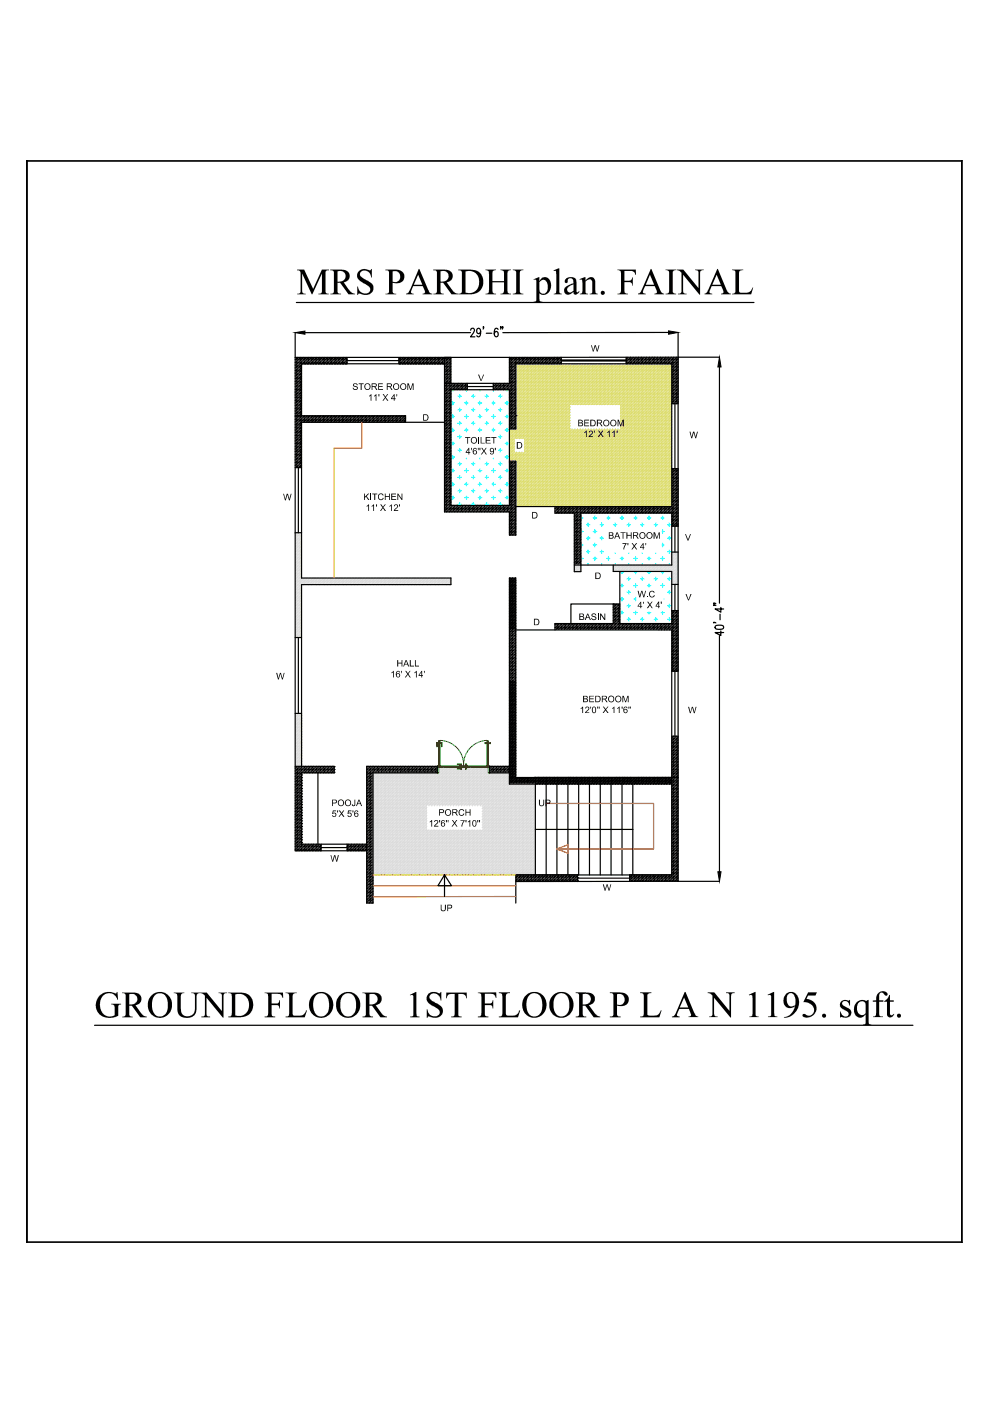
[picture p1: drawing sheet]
<svg xmlns="http://www.w3.org/2000/svg" width="210mm" height="297mm" viewBox="0 0 210 297" stroke-linecap="round" stroke-linejoin="round" font-family="sans-serif">
<!-- layer: 0 -->
<g fill="none" stroke="#000" stroke-width=".25">
<path d="M5.6 34h.1M5.6 34l.1 229.4v-229.4M204 34h-198.4v229.4h198.3M204 34v229.4l-.1-229.3M204 34l-198.3 .1M62.6 75.8h33v5.5M62.6 70.5v17.6M62.8 64.1h97.1M63.1 75.8v.2h-.3v.2h-.2M63.7 75.8v.2h-.3v.2h-.3v.3h-.3v.3h-.2M63.9 77.4h-.2v.3h-.3v.3h-.3v.3h-.3v.3h-.2M63.9 78h-.2v.3h-.3v.3h-.3v.2h-.3v.3h-.2"/>
<path d="M63.9 78.6h-.2v.2h-.3v.3h-.3v.3h-.3v.3h-.2M63.9 79.1h-.2v.3h-.3v.3h-.3v.3h-.3v.3h-.2M63.9 79.7h-.2v.3h-.3v.3h-.3v.3h-.3v.3h-.2M64 77.1h.1M64.3 75.8v.2h-.3v.2h-.3v.3h-.3v.3h-.3v.3h-.3v.3h-.2M64.6 77.1h.1M64.7 70.5h35.1M64.9 75.8v.2h-.3v.2h-.3v.3h-.3v.3h-.3v.3h-.3v.3h-.3v.3h-.3v.3h-.2M65.1 77.1h.1M65.4 75.8v.2h-.3v.2h-.2v.3h-.3v.3h-.3v.3M65.7 77.1h.1M66 75.8v.2h-.3v.2h-.3v.3h-.3v.3h-.2v.3"/>
<path d="M66.3 77.1h.1M66.6 75.8v.2h-.3v.2h-.3v.3h-.3v.3h-.3v.3M66.9 77.1h.1M67.2 75.8v.2h-.3v.2h-.3v.3h-.3v.3h-.3v.3M67.5 77.1h.1M67.7 75.8v.2h-.2v.2h-.3v.3h-.3v.3h-.3v.3M68 77.1h.1M68.3 75.8v.2h-.3v.2h-.3v.3h-.2v.3h-.3v.3M68.6 77.1h.1M68.8 75.8v.2h-.2v.2h-.3v.3h-.3v.3h-.3v.3M69.1 77.1h.1M69.4 75.8v.2h-.3v.2h-.3v.3h-.2v.3h-.3v.3"/>
<path d="M69.7 77.1h.1M70 75.8v.2h-.3v.2h-.3v.3h-.3v.3h-.3v.3M70.3 77.1h.1M70.6 75.8v.2h-.3v.2h-.3v.3h-.3v.3h-.3v.3M70.9 77.1h.1M71.2 75.8v.2h-.3v.2h-.3v.3h-.3v.3h-.3v.3M71.4 77.1h.1M71.7 75.8v.2h-.3v.2h-.2v.3h-.3v.3h-.3v.3M72 77.1h.1M72.3 75.8v.2h-.3v.2h-.3v.3h-.3v.3h-.2v.3M72.6 77.1h.1M72.9 75.8v.2h-.3v.2h-.3v.3h-.3v.3h-.3v.3"/>
<path d="M73.2 77.1h.1M73.5 75.8v.2h-.3v.2h-.3v.3h-.3v.3h-.3v.3M73.6 76.2h-.1v.3h-.3v.3h-.3v.3M73.6 76.8h-.1v.3M73.6 75.8v1.3M73.6 76.5h11M84.6 75.8v1.3M84.6 77.1h.1M84.9 75.8v.2h-.3v.2M85.2 77.1h.1M85.5 75.8v.2h-.3v.2h-.3v.3h-.3v.3M85.8 77.1h.1"/>
<path d="M86.1 75.8v.2h-.3v.2h-.3v.3h-.3v.3h-.3v.3M86.4 77.1h.1M86.7 75.8v.2h-.3v.2h-.3v.3h-.3v.3h-.3v.3M86.9 77.1h.1M87.2 75.8v.2h-.3v.2h-.2v.3h-.3v.3h-.3v.3M87.5 77.1h.1M87.8 75.8v.2h-.3v.2h-.3v.3h-.3v.3h-.2v.3M88.1 77.1h.1M88.4 75.8v.2h-.3v.2h-.3v.3h-.3v.3h-.3v.3M88.7 77.1h.1M89 75.8v.2h-.3v.2h-.3v.3h-.3v.3h-.3v.3M89.2 77.1h.1"/>
<path d="M89.5 75.8v.2h-.3v.2h-.2v.3h-.3v.3h-.3v.3M89.8 77.1h.1M90.1 75.8v.2h-.3v.2h-.3v.3h-.3v.3h-.2v.3M90.4 77.1h.1M90.6 75.8v.2h-.2v.2h-.3v.3h-.3v.3h-.3v.3M90.9 77.1h.1M91.2 75.8v.2h-.3v.2h-.3v.3h-.2v.3h-.3v.3M91.5 77.1h.1M91.8 75.8v.2h-.3v.2h-.3v.3h-.3v.3h-.3v.3M92.1 77.1h.1M92.4 75.8v.2h-.3v.2h-.3v.3h-.3v.3h-.3v.3M92.7 77.1h.1"/>
<path d="M93 75.8v.2h-.3v.2h-.3v.3h-.3v.3h-.3v.3M93.2 77.1h.1M93.5 75.8v.2h-.3v.2h-.2v.3h-.3v.3h-.3v.3M93.8 77.1h.1M94.1 75.8v.2h-.3v.2h-.3v.3h-.3v.3h-.2v.3M94.2 77.1h-30.3v11M94.6 75.8v.2h-.3v.2h-.2v.3h-.3v.3h-.3v.3M95.2 75.8v.2h-.3v.2h-.3v.3h-.3l-.2 .6M95.6 76h-.1v.2h-.3v.3h-.3v.3h-.3v.3h-.3l-.1 .3M95.6 76.5h-.1v.3h-.3v.3h-.3v.3h-.3v.3h-.3l-.1 .3M95.6 77.1h-.1v.3h-.3v.3h-.3v.3h-.3v.3h-.3l-.1 .3M95.6 77.7h-.1v.3h-.3v.3h-.3v.3h-.3v.2h-.3l-.1 .3"/>
<path d="M95.6 78.3h-.1v.3h-.3v.2h-.3v.3h-.3v.3h-.3l-.1 .3M95.6 78.8h-.1v.3h-.3v.3h-.3v.3h-.3v.3h-.3l-.1 .3M95.6 79.4h-.1v.3h-.3v.3h-.3v.3h-.3v.3h-.3l-.1 .3M95.6 80h-.1v.3h-.3v.3h-.3v.3h-.3v.3h-.3l.1 .2h-.2M99.8 70l.3-.4 .4 .1 .1 .2-.2 .7-.6 .8h.9M101.9 70.2l-.2 .5a.5 .5 0 0 1-.6-.5 .5 .5 0 0 1 .6-.5 1.39 1.39 0 0 1-.2 1.7l-.4-.2M102.5 69.3h-.1h.1l-.1 .5M103.1 70.7h1.2M105.6 69.9l-.4-.3a1.11 1.11 0 0 0 .1 1.8 .6 .6 0 0 0 .3-.6 .6 .6 0 0 0-.4-.5l-.4 .5M106.2 69.3h-.1h.1l-.1 .5M106.6 69.3h-.1h.1l-.1 .5M108 75.8h-13.8v5.5"/>
<path d="M108 78.6h.2v-.3h.2v-.3h.3v-.3h.3v-.3h.3v-.3h33.1v30.3h-33M108 75.8v5.5h-13.8M108.4 75.8v.2h-.2v.2h-.2M109 75.8v.2h-.3v.2h-.3v.3h-.2v.3h-.2M109.4 77.7l-.1 .3h-.3v.3h-.3v.3h-.3v.2h-.2v.3h-.2M109.4 78.3l-.1 .3h-.3v.2h-.3v.3h-.3v.3h-.2v.3h-.2M109.4 78.8l-.1 .3h-.3v.3h-.3v.3h-.3v.3h-.2v.3h-.2M109.4 79.4l-.1 .3h-.3v.3h-.3v.3h-.3v.3h-.2v.3h-.2M109.4 80l-.1 .3h-.3v.3h-.3v.3h-.3v.2h-.2v.3h-.3v.3h-.3v.3h-.3v.3h-.3v.3h-.3M109.4 77.1v13.8h-1.4M109.6 75.8v.2h-.3v.2h-.3v.3h-.3v.3h-.3v.3h-.2v.3h-.2M109.9 77.1h.1"/>
<path d="M110.2 75.8v.2h-.3v.2h-.3v.3h-.3v.3h-.3v.3h-.3v.3h-.3v.3h-.2v.3h-.2M110.5 77.1h.1M110.8 75.8v.2h-.3v.2h-.3v.3h-.3v.3h-.3v.3M111 77.1h.1M111.3 75.8v.2h-.3v.2h-.2v.3h-.3v.3h-.3v.3M111.6 77.1h.1M111.9 75.8v.2h-.3v.2h-.3v.3h-.3v.3h-.2v.3M112.2 77.1h.1M112.5 75.8v.2h-.3v.2h-.3v.3h-.3v.3h-.3v.3M112.7 77.1h.1M113 75.8v.2h-.3v.2h-.2v.3h-.3v.3h-.3v.3M113.3 77.1h.1"/>
<path d="M113.6 75.8v.2h-.3v.2h-.3v.3h-.3v.3h-.2v.3M113.9 77.1h.1M114.2 75.8v.2h-.3v.2h-.3v.3h-.3v.3h-.3v.3M114.5 77.1h.1M114.7 75.8v.2h-.2v.2h-.3v.3h-.3v.3h-.3v.3M115 77.1h.1M115.3 75.8v.2h-.3v.2h-.3v.3h-.2v.3h-.3v.3M115.6 77.1h.1M115.9 75.8v.2h-.3v.2h-.3v.3h-.3v.3h-.3v.3M116.2 77.1h.1M116.5 75.8v.2h-.3v.2h-.3v.3h-.3v.3h-.3v.3M116.8 77.1h.1"/>
<path d="M117.1 75.8v.2h-.3v.2h-.3v.3h-.3v.3h-.3v.3M117.3 77.1h.1M117.6 75.8v.2h-.3v.2h-.2v.3h-.3v.3h-.3v.3M117.9 77.1h.1M118.2 75.8v.2h-.3v.2h-.3v.3h-.3v.3h-.2v.3M118.5 77.1h.1M118.8 75.8v.2h-.3v.2h-.3v.3h-.3v.3h-.3v.3M119 76.3h13.8v.2h-13.8zM119 76.2h-.2v.3h-.3v.3h-.3v.3M119 76.8h-.2v.3M119 75.8v1.3M132.8 75.7v1.4"/>
<path d="M132.8 77.1h.1M133.1 75.7v.2h-.3v.3M133.4 77.1h.1M133.7 75.7v.2h-.3v.3h-.3v.3h-.3v.3M134 77.1h.1M134.3 75.7v.2h-.3v.3h-.3v.3h-.3v.3h-.3v.3M134.5 77.1h.1M134.8 75.7v.2h-.3v.3h-.2v.3h-.3v.3h-.3v.3M135.1 77.1h.1M135.4 75.7v.2h-.3v.3h-.3v.3h-.3v.3h-.2v.3M135.7 77.1h.1M136 75.7v.2h-.3v.3h-.3v.3h-.3v.3h-.3v.3"/>
<path d="M136.2 77.1h.1M136.5 75.7v.2h-.3v.3h-.2v.3h-.3v.3h-.3v.3M136.8 77.1h.1M137.1 75.7v.2h-.3v.3h-.3v.3h-.3v.3h-.2v.3M137.4 77.1h.1M137.7 75.7v.2h-.3v.3h-.3v.3h-.3v.3h-.3v.3M138 77.1h.1M138.3 75.7v.2h-.3v.3h-.3v.3h-.3v.3h-.3v.3M138.6 77.1h.1M138.8 75.7v.2h-.2v.3h-.3v.3h-.3v.3h-.3v.3M139.1 77.1h.1M139.4 75.7v.2h-.3v.3h-.3v.3h-.2v.3h-.3v.3"/>
<path d="M139.7 77.1h.1M140 75.7v.2h-.3v.3h-.3v.3h-.3v.3h-.3v.3M140.3 77.1h.1M140.6 75.7v.2h-.3v.3h-.3v.3h-.3v.3h-.3v.3M140.9 77.1h.1M141.2 75.7v.2h-.3v.3h-.3v.3h-.3v.3h-.3v.3M141.4 77.1h.1M141.7 75.7v.2h-.3v.3h-.2v.3h-.3v.3h-.3v.3M141.7 70.5h-35.1M142 77.1h.1M142.3 75.7v.2h-.3v.3h-.3v.3h-.3v.3h-.2v.3M142.8 75.7v.2h-.2v.3h-.3v.3h-.3v.3h-.3v.3"/>
<path d="M143.4 75.7v.2h-.3v.3h-.3v.3h-.2v.3h-.3v.3M143.8 75.9l-.1 .3h-.3v.3h-.3v.3h-.3v.3h-.2v.3h-.2M143.8 76.5l-.1 .3h-.3v.3h-.3v.3h-.3v.3h-.2v.3h-.2M143.8 77.1l-.1 .3h-.3v.3h-.3v.3h-.3v.3h-.2v.2h-.2M143.8 77.7l-.1 .3h-.3v.3h-.3v.2h-.3v.3h-.2v.3h-.2M143.8 78.3l-.1 .2h-.3v.3h-.3v.3h-.3v.3h-.2v.3h-.2M143.8 78.8l-.1 .3h-.3v.3h-.3v.3h-.3v.3h-.2v.3h-.2M143.8 79.4l-.1 .3h-.3v.3h-.3v.3h-.3v.3h-.2v.3h-.2M143.8 80l-.1 .3h-.3v.3h-.3v.3h-.3v.2h-.2v.3h-.2M143.8 70.5v116.4M152.5 75.7l-44.5 .1M152.5 77.8v50.1"/>
<path d="M62.6 99.1h1.3M63.3 99.1v13.8M63.9 87.2h-.2v.3h-.3v.2h-.3v.3h-.3v.3h-.2M63.9 87.7h-.2v.3h-.3v.3h-.3v.3h-.3v.3h-.2M63.9 80.3h-.2v.3h-.3v.3h-.3v.3h-.3v.2h-.2M63.9 80.9h-.2v.3h-.3v.2h-.3v.3h-.3v.3h-.2M63.9 81.4h-.2v.3h-.3v.3h-.3v.3h-.3v.3h-.2M63.9 82h-.2v.3h-.3v.3h-.3v.2h-.3v.3h-.2M63.9 82.6h-.2v.2h-.3v.3h-.3v.3h-.3v.3h-.2M63.9 83.1h-.2v.3h-.3v.3h-.3v.3h-.3v.3h-.2M63.9 83.7h-.2v.3h-.3v.3h-.3v.3h-.3v.3h-.2M63.9 84.3h-.2v.3h-.3v.3h-.3v.2h-.3v.3h-.2"/>
<path d="M63.9 84.9h-.2v.2h-.3v.3h-.3v.3h-.3v.3h-.2M63.9 85.4h-.2v.3h-.3v.3h-.3v.3h-.3v.3h-.2M63.9 86h-.2v.3h-.3v.3h-.3v.3h-.3v.3h-.2M63.9 86.6h-.2v.3h-.3v.3h-.3v.3h-.3v.2h-.2M63.9 90h-.2v.3h-.3v.3h-.3v.3h-.3v.3h-.2M63.9 90.6h-.2v.3h-.3v.3h-.3v.3h-.3v.2h-.2M63.9 91.2h-.2v.3h-.3v.2h-.3v.3h-.3v.3h-.2M63.9 91.7h-.2v.3h-.3v.3h-.3v.3h-.3v.3h-.2M63.9 92.3h-.2v.3h-.3v.3h-.3v.3h-.3v.3h-.2M63.9 92.9h-.2v.3h-.3v.3h-.3v.3h-.3v.2h-.2M63.9 93.5h-.2v.3h-.3v.2h-.3v.3h-.3v.3h-.2M63.9 94h-.2v.3h-.3v.3h-.3v.3h-.3v.3h-.2"/>
<path d="M63.9 94.6h-.2v.3h-.3v.3h-.3v.3h-.3v.3h-.2M63.9 95.2h-.2v.3h-.3v.3h-.3v.3h-.3v.3h-.2M63.9 95.8h-.2v.3h-.3v.3h-.3v.2h-.3v.3h-.2M63.9 96.4h-.2v.2h-.3v.3h-.3v.3h-.3v.3h-.2M63.9 96.9h-.2v.3h-.3v.3h-.3v.3h-.3v.2h-.2M63.9 97.5h-.2v.3h-.3v.2h-.3v.3h-.3v.3h-.2M63.9 98h-.2v.3h-.3v.3h-.3v.3h-.3v.2M63.9 98.6h-.2v.3h-.3v.2M64 88.1v.2h-.3v.3h-.3v.3h-.3v.3h-.3v.3h-.2M64.6 88.1v.2h-.3v.3h-.3v.3h-.3v.3h-.3v.3h-.3v.2h-.3v.3h-.2M65.1 88.1v.2h-.2v.3h-.3v.3h-.3v.3h-.3v.3h-.3v.2h-.3v.3h-.3v.3h-.3v.3h-.2M65.7 88.1v.2h-.3v.3h-.3v.3h-.2v.3h-.3v.3h-.3"/>
<path d="M66.3 88.1v.2h-.3v.3h-.3v.3h-.3v.3h-.3v.3h-.2M66.9 88.1v.2h-.3v.3h-.3v.3h-.3v.3h-.3v.3h-.3M67.5 88.1v.2h-.3v.3h-.3v.3h-.3v.3h-.3v.3h-.3M68 88.1v.2h-.3v.3h-.2v.3h-.3v.3h-.3v.3h-.3M68.6 88.1v.2h-.3v.3h-.3v.3h-.3v.3h-.2v.3h-.3M69.1 88.1v.2h-.3v.3h-.2v.3h-.3v.3h-.3v.3h-.3M69.7 88.1v.2h-.3v.3h-.3v.3h-.3v.3h-.2v.3h-.3M70.3 88.1v.2h-.3v.3h-.3v.3h-.3v.3h-.3v.3h-.3M70.9 88.1v.2h-.3v.3h-.3v.3h-.3v.3h-.3v.3h-.3M71.4 88.1v.2h-.2v.3h-.3v.3h-.3v.3h-.3v.3h-.3M72 88.1v.2h-.3v.3h-.3v.3h-.2v.3h-.3v.3h-.3M72.6 88.1v.2h-.3v.3h-.3v.3h-.3v.3h-.3v.3h-.2"/>
<path d="M73.2 88.1v.2h-.3v.3h-.3v.3h-.3v.3h-.3v.3h-.3M73.8 88.1v.2h-.3v.3h-.3v.3h-.3v.3h-.3v.3h-.3M74.3 88.1v.2h-.3v.3h-.2v.3h-.3v.3h-.3v.3h-.3M74.9 88.1v.2h-.3v.3h-.3v.3h-.3v.3h-.2v.3h-.3M75.5 88.1v.2h-.3v.3h-.3v.3h-.3v.3h-.3v.3h-.3M76 88.1v.2h-.3v.3h-.2v.3h-.3v.3h-.3v.3h-.3M76.6 88.1v.2h-.3v.3h-.3v.3h-.3v.3h-.2v.3h-.3M77.2 88.1v.2h-.3v.3h-.3v.3h-.3v.3h-.3v.3h-.3M77.7 88.1v.2h-.2v.3h-.3v.3h-.3v.3h-.3v.3h-.3M78.3 88.1v.2h-.3v.3h-.3v.3h-.2v.3h-.3v.3h-.3M78.9 88.1v.2h-.3v.3h-.3v.3h-.3v.3h-.3v.3h-.2M79.5 88.1v.2h-.3v.3h-.3v.3h-.3v.3h-.3v.3h-.3"/>
<path d="M80.1 88.1v.2h-.3v.3h-.3v.3h-.3v.3h-.3v.3h-.3M80.6 88.1v.2h-.3v.3h-.2v.3h-.3v.3h-.3v.3h-.3M81.2 88.1v.2h-.3v.3h-.3v.3h-.3v.3h-.2v.3h-.3M81.8 88.1v.2h-.3v.3h-.3v.3h-.3v.3h-.3v.3h-.3M82.4 88.1v.2h-.3v.3h-.3v.3h-.3v.3h-.3v.3h-.3M82.9 88.1v.2h-.3v.3h-.2v.3h-.3v.3h-.3v.3h-.3M83.5 88.1v.2h-.3v.3h-.3v.3h-.3v.3h-.2v.3h-.3M84.1 88.1v.2h-.3v.3h-.3v.3h-.3v.3h-.3v.3h-.3M84.6 88.1v.2h-.3v.3h-.2v.3h-.3v.3h-.3v.3h-.3M85.2 88.1v.2h-.3v.3h-.3v.3h-.3v.3h-.2v.3h-.3M85.8 88.1v.2h-.3v.3h-.3v.3h-.3v.3h-.3v.3h-.3M86 89.5v-1.4h-23.4v92.3h15.1"/>
<path d="M86 88.6h-.2v.3h-.3v.3h-.3v.3h-.3M86 89.2h-.2v.3h-.3M94.2 81.3v27.2h13.8v5h1.4v-15.7h-1.4M94.2 89.5h-30.3v33.1h31.7v1.4h-31.7v38.5M95 81.3v.1h-.3v.3h-.3v.3h-.2M95.6 81.3v.1h-.3v.3h-.3v.3h-.3v.3h-.3v.3h-.2M95.6 80.6h-.1v.3h-.3v.3h-.3v.1M95.6 81.2l-.1 .1M95.6 82.8v.3h-.3v.3h-.3v.3h-.3v.3h-.3v.3h-.2M95.6 83.4v.3h-.3v.3h-.3v.3h-.3v.3h-.3v.3h-.2M95.6 84v.3h-.3v.3h-.3v.3h-.3v.2h-.3v.3h-.2M95.6 84.6v.3h-.3v.2h-.3v.3h-.3v.3h-.3v.3h-.2"/>
<path d="M95.6 85.1v.3h-.3v.3h-.3v.3h-.3v.3h-.3v.3h-.2M95.6 85.7v.3h-.3v.3h-.3v.3h-.3v.3h-.3v.3h-.2M95.6 86.3v.3h-.3v.3h-.3v.3h-.3v.3h-.3v.2h-.2M95.6 86.9v.3h-.3v.3h-.3v.2h-.3v.3h-.3v.3h-.2M95.6 87.5v.2h-.3v.3h-.3v.3h-.3v.3h-.3v.3h-.2M95.6 88v.3h-.3v.3h-.3v.3h-.3v.3h-.3v.3h-.2M95.6 88.6v.3h-.3v.3h-.3v.3h-.3v.2h-.3v.3h-.2M95.6 89.2v.3h-.3v.2h-.3v.3h-.3v.3h-.3v.3h-.2M95.6 89.7v.3h-.3v.3h-.3v.3h-.3v.3h-.3v.3h-.2M95.6 90.3v.3h-.3v.3h-.3v.3h-.3v.2h-.3v.3h-.2M95.6 90.9v.3h-.3v.2h-.3v.3h-.3v.3h-.3v.3h-.2M95.6 91.4v.3h-.3v.3h-.3v.3h-.3v.3h-.3v.3h-.2"/>
<path d="M95.6 92v.3h-.3v.3h-.3v.3h-.3v.3h-.3v.3h-.2M95.6 92.6v.3h-.3v.3h-.3v.3h-.3v.3h-.3v.2h-.2M95.6 93.2v.3h-.3v.3h-.3v.2h-.3v.3h-.3v.3h-.2M95.6 93.8v.2h-.3v.3h-.3v.3h-.3v.3h-.3v.3h-.2M95.6 94.3v.3h-.3v.3h-.3v.3h-.3v.3h-.3v.3h-.2M95.6 94.9v.3h-.3v.3h-.3v.3h-.3v.3h-.3v.3h-.2M95.6 95.5v.3h-.3v.3h-.3v.3h-.3v.2h-.3v.3h-.2M95.6 96.1v.3h-.3v.2h-.3v.3h-.3v.3h-.3v.3h-.2M95.6 96.6v.3h-.3v.3h-.3v.3h-.3v.2h-.3v.3h-.2M95.6 97.2v.3h-.3v.2h-.3v.3h-.3v.3h-.3v.3h-.2M95.6 97.7v.3h-.3v.3h-.3v.3h-.3v.3h-.3v.3h-.2M95.6 98.3v.3h-.3v.3h-.3v.3h-.3v.3h-.3v.3h-.2"/>
<path d="M95.6 98.9v.3h-.3v.3h-.3v.3h-.3v.3h-.3v.2h-.2M95.6 99.5v.3h-.3v.3h-.3v.2h-.3v.3h-.3v.3h-.2M95.6 82.6h12.4v24.5h-12.4zM96.1 81.3v.1h-.3v.3h-.2v.3h-.3v.3h-.3v.3h-.3v.2h-.3v.3h-.2M96.7 81.3v.1h-.3v.3h-.3v.3h-.3v.3h-.2v.3h-.3v.2h-.3v.3h-.3v.3h-.3v.3h-.2M97.3 81.3v.1h-.3v.3h-.3v.3h-.3v.3h-.3v.3h-.3M97.8 81.3v.1h-.2v.3h-.3v.3h-.3v.3h-.3v.3h-.3M98.4 81.3v.1h-.3v.3h-.3v.3h-.2v.3h-.3v.3h-.3M99 81.3v.1h-.3v.3h-.3v.3h-.3v.3h-.3v.3h-.2M99.1 81.7l-.1 .3h-.3v.3h-.3v.3h-.3M99.1 82.3l-.1 .3h-.3M99.1 81.3v1.3"/>
<path d="M99.1 82h5.5M104.6 81.3v1.3M104.7 81.3l-.1 .1M105.3 81.3v.1h-.3v.3h-.3v.3h-.1M105.8 81.3v.1h-.2v.3h-.3v.3h-.3v.3h-.3v.3h-.1M106.4 81.3v.1h-.3v.3h-.3v.3h-.2v.3h-.3v.3h-.3M107 81.3v.1h-.3v.3h-.3v.3h-.3v.3h-.3v.3h-.2M107.6 81.3v.1h-.3v.3h-.3v.3h-.3v.3h-.3v.3h-.3M108.2 97.8v.2h-.2M108.7 97.8v.2h-.3v.3h-.2v.3h-.2M109.3 97.8v.2h-.3v.3h-.3v.3h-.3v.3h-.2v.3h-.2M109.4 88.1h.1"/>
<path d="M109.4 80.6l-.1 .3h-.3v.2h-.3v.3h-.3v.3h-.2v.3h-.3v.3h-.3v.3h-.3M109.4 81.1l-.1 .3h-.3v.3h-.3v.3h-.3v.3h-.2v.3h-.3M109.4 81.7l-.1 .3h-.3v.3h-.3v.3h-.3v.2h-.2v.3h-.2M109.4 82.3l-.1 .3h-.3v.2h-.3v.3h-.3v.3h-.2v.3h-.2M109.4 82.8l-.1 .3h-.3v.3h-.3v.3h-.3v.3h-.2v.3h-.2M109.4 83.4l-.1 .3h-.3v.3h-.3v.3h-.3v.3h-.2v.3h-.2M109.4 84l-.1 .3h-.3v.3h-.3v.3h-.3v.2h-.2v.3h-.2M109.4 84.6l-.1 .3h-.3v.2h-.3v.3h-.3v.3h-.2v.3h-.2M109.4 85.1l-.1 .3h-.3v.3h-.3v.3h-.3v.3h-.2v.3h-.2M109.4 85.7l-.1 .3h-.3v.3h-.3v.3h-.3v.3h-.2v.3h-.2M109.4 86.3l-.1 .3h-.3v.3h-.3v.3h-.3v.3h-.2v.2h-.2M109.4 86.9l-.1 .3h-.3v.3h-.3v.2h-.3v.3h-.2v.3h-.2"/>
<path d="M109.4 87.5l-.1 .2h-.3v.3h-.3v.3h-.3v.3h-.2v.3h-.2M109.4 88l-.1 .3h-.3v.3h-.3v.3h-.3v.3h-.2v.3h-.2M109.4 88.6l-.1 .3h-.3v.3h-.3v.3h-.3v.2h-.2v.3h-.2M109.4 89.2l-.1 .3h-.3v.2h-.3v.3h-.3v.3h-.2v.3h-.2M109.4 89.7l-.1 .3h-.3v.3h-.3v.3h-.3v.3h-.2M109.4 90.3l-.1 .3h-.3v.3h-.3M109.4 90.9h-.1M109.4 98.3l-.1 .3h-.3v.3h-.3v.3h-.3v.3h-.2v.3h-.2M109.4 98.9l-.1 .3h-.3v.3h-.3v.3h-.3v.3h-.2v.2h-.2M109.4 99.5l-.1 .3h-.3v.3h-.3v.2h-.3v.3h-.2v.3h-.2M142.4 99.4h1.4M142.4 85.6h1.4"/>
<path d="M142.8 99.4v.1h-.2v.3h-.2M143.1 85.6v13.8M143.4 99.4v.1h-.3v.3h-.3v.2h-.2v.3h-.2M143.8 80.6l-.1 .3h-.3v.2h-.3v.3h-.3v.3h-.2v.3h-.2M143.8 81.1l-.1 .3h-.3v.3h-.3v.3h-.3v.3h-.2v.3h-.2M143.8 81.7l-.1 .3h-.3v.3h-.3v.3h-.3v.2h-.2v.3h-.2M143.8 82.3l-.1 .3h-.3v.2h-.3v.3h-.3v.3h-.2v.3h-.2M143.8 82.8l-.1 .3h-.3v.3h-.3v.3h-.3v.3h-.2v.3h-.2M143.8 83.4l-.1 .3h-.3v.3h-.3v.3h-.3v.3h-.2v.2h-.2M143.8 84l-.1 .3h-.3v.3h-.3v.2h-.3v.3h-.2v.3h-.2M143.8 84.6l-.1 .2h-.3v.3h-.3v.3h-.3v.2M143.8 85.1l-.1 .3h-.3v.2"/>
<path d="M143.8 99.5l-.1 .3h-.3v.2h-.3v.3h-.3v.3h-.2v.3h-.2M62.6 112.9h1.3M95.6 100.1v.2h-.3v.3h-.3v.3h-.3v.3h-.3v.3h-.2M95.6 100.6v.3h-.3v.3h-.3v.3h-.3v.3h-.3v.3h-.2M95.6 101.2v.3h-.3v.3h-.3v.3h-.3v.3h-.3v.3h-.2M95.6 101.8v.3h-.3v.3h-.3v.3h-.3v.2h-.3v.3h-.2M95.6 102.4v.3h-.3v.2h-.3v.3h-.3v.3h-.3v.3h-.2M95.6 102.9v.3h-.3v.3h-.3v.3h-.3v.3h-.3v.3h-.2M95.6 103.5v.3h-.3v.3h-.3v.3h-.3v.2h-.3v.3h-.2M95.6 104.1v.3h-.3v.2h-.3v.3h-.3v.3h-.3v.3h-.2M95.6 104.6v.3h-.3v.3h-.3v.3h-.3v.3h-.3v.3h-.2M95.6 105.2v.3h-.3v.3h-.3v.3h-.3v.3h-.3v.2h-.2"/>
<path d="M95.6 105.8v.3h-.3v.3h-.3v.2h-.3v.3h-.3v.3h-.2M95.6 106.4v.2h-.3v.3h-.3v.3h-.3v.3h-.3v.3h-.2M95.6 106.9v.3h-.3v.3h-.3v.3h-.3v.3h-.3v.3h-.2M96.1 107.1l-.3 .1v.3h-.2v.3h-.3v.3h-.3v.3h-.3v.1M96.7 107.1l-.3 .1v.3h-.3v.3h-.3v.3h-.2v.3h-.3v.1M97.3 107.1l-.3 .1v.3h-.3v.3h-.3v.3h-.3v.3h-.3v.1M97.8 107.1l-.2 .1v.3h-.3v.3h-.3v.3h-.3v.3h-.3v.1M98.4 107.1l-.3 .1v.3h-.3v.3h-.2v.3h-.3v.3h-.3v.1M99 107.1l-.3 .1v.3h-.3v.3h-.3v.3h-.3v.3h-.2v.1M99.5 107.1l-.2 .1v.3h-.3v.3h-.3v.3h-.3v.3h-.3v.1M100.1 107.1l-.3 .1v.3h-.3v.3h-.2v.3h-.3v.3h-.3v.1M100.7 107.1l-.3 .1v.3h-.3v.3h-.3v.3h-.3v.3h-.2v.1"/>
<path d="M101.3 107.1l-.3 .1v.3h-.3v.3h-.3v.3h-.3v.3h-.3v.1M101.9 107.1l-.3 .1v.3h-.3v.3h-.3v.3h-.3v.3h-.3v.1M102.4 107.1l-.3 .1v.3h-.2v.3h-.3v.3h-.3v.3h-.3v.1M103 107.1l-.3 .1v.3h-.3v.3h-.3v.3h-.2v.3h-.3v.1M103.6 107.1l-.3 .1v.3h-.3v.3h-.3v.3h-.3v.3h-.3v.1M104.2 107.1l-.3 .1v.3h-.3v.3h-.3v.3h-.3v.3h-.3v.1M104.7 107.1l-.2 .1v.3h-.3v.3h-.3v.3h-.3v.3h-.3v.1M105.3 107.1l-.3 .1v.3h-.3v.3h-.2v.3h-.3v.3h-.3v.1M105.8 107.1l-.2 .1v.3h-.3v.3h-.3v.3h-.3v.3h-.2v.1M106.4 107.1l-.3 .1v.3h-.3v.3h-.2v.3h-.3v.3h-.3v.1M107 107.1l-.3 .1v.3h-.3v.3h-.3v.3h-.3v.3h-.2v.1M107.6 107.1l-.3 .1v.3h-.3v.3h-.3v.3h-.3v.3h-.3v.1"/>
<path d="M109.4 100.1l-.1 .2h-.3v.3h-.3v.3h-.3v.3h-.2v.3h-.2M109.4 100.6l-.1 .3h-.3v.3h-.3v.3h-.3v.3h-.2v.3h-.2M109.4 101.2l-.1 .3h-.3v.3h-.3v.3h-.3v.3h-.2v.3h-.2M109.4 101.8l-.1 .3h-.3v.3h-.3v.3h-.3v.2h-.2v.3h-.2M109.4 102.4l-.1 .3h-.3v.2h-.3v.3h-.3v.3h-.2v.3h-.2M109.4 102.9l-.1 .3h-.3v.3h-.3v.3h-.3v.3h-.2v.3h-.2M109.4 103.5l-.1 .3h-.3v.3h-.3v.3h-.3v.2h-.2v.3h-.2M109.4 104.1l-.1 .3h-.3v.2h-.3v.3h-.3v.3h-.2v.3h-.2M109.4 104.6l-.1 .3h-.3v.3h-.3v.3h-.3v.3h-.2v.3h-.2M109.4 105.2l-.1 .3h-.3v.3h-.3v.3h-.3v.3h-.2v.2h-.2M109.4 105.8l-.1 .3h-.3v.3h-.3v.2h-.3v.3h-.2v.3h-.3v.3h-.3v.3h-.3v.3h-.3v.3h-.3v.1M109.4 106.4l-.1 .2h-.3v.3h-.3v.3h-.3v.3h-.2v.3h-.3v.3h-.3v.3h-.3v.1"/>
<path d="M109.4 106.9l-.1 .3h-.3v.3h-.3v.3h-.3v.3h-.2v.3h-.3v.1M109.4 107.5l-.1 .3h-.3v.3h-.3v.3h-.3v.3h-.2v.3h-.2M109.4 108.1l-.1 .3h-.3v.3h-.3v.3h-.3v.2h-.2v.3h-.2M109.4 108.7l-.1 .3h-.3v.2h-.3v.3h-.3v.3h-.2v.3h-.2M109.4 109.2l-.1 .3h-.3v.3h-.3v.3h-.3v.3h-.2v.3h-.2M109.4 109.8l-.1 .3h-.3v.3h-.3v.3h-.3v.3h-.2v.3h-.2M109.4 110.4l-.1 .3h-.3v.3h-.3v.3h-.3v.2h-.2v.3h-.2M109.4 111l-.1 .3h-.3v.2h-.3v.3h-.3v.3h-.2v.3h-.2M109.4 111.5l-.1 .3h-.3v.3h-.3v.3h-.3v.3h-.2v.2h-.2M109.4 112.1l-.1 .3h-.3v.3h-.3v.2h-.3v.3h-.2v.3M109.4 112.7l-.1 .2h-.3v.3h-.3v.3M109.4 113.2l-.1 .3"/>
<path d="M117.7 107.4v1.4h4.1v12.4h1.4v-12.4h19.2v11h-20.6M118.2 107.4v.1h-.3v.3h-.2M118.8 107.4v.1h-.3v.3h-.3v.3h-.3v.3h-.2M119.4 107.4v.1h-.3v.3h-.3v.3h-.3v.3h-.3v.3h-.3v.1M119.9 107.4v.1h-.3v.3h-.2v.3h-.3v.3h-.3v.3h-.3v.1M120.5 107.4v.1h-.3v.3h-.3v.3h-.3v.3h-.2v.3h-.3v.1M121 107.4v.1h-.2v.3h-.3v.3h-.3v.3h-.3v.3h-.3v.1M121.6 107.4v.1h-.3v.3h-.3v.3h-.2v.3h-.3v.3h-.3v.1M122.2 107.4v.1h-.3v.3h-.3v.3h-.3v.3h-.3v.3h-.2v.1M122.8 107.4v.1h-.3v.3h-.3v.3h-.3v.3h-.3v.3h-.3v.1M123.2 109.2l-.1 .3h-.3v.3h-.3v.3h-.3v.3h-.3v.3h-.1M123.2 109.8l-.1 .3h-.3v.3h-.3v.3h-.3v.3h-.3v.3h-.1"/>
<path d="M123.2 110.4l-.1 .3h-.3v.3h-.3v.3h-.3v.2h-.3v.3h-.1M123.2 111l-.1 .3h-.3v.2h-.3v.3h-.3v.3h-.3v.3h-.1M123.2 111.5l-.1 .3h-.3v.3h-.3v.3h-.3v.3h-.3v.2h-.1M123.2 112.1l-.1 .3h-.3v.3h-.3v.2h-.3v.3h-.3v.3h-.1M123.2 112.7l-.1 .2h-.3v.3h-.3v.3h-.3v.3h-.3v.3h-.1M123.2 113.2l-.1 .3h-.3v.3h-.3v.3h-.3v.3h-.3v.3h-.1M123.2 113.8l-.1 .3h-.3v.3h-.3v.3h-.3v.3h-.3v.3h-.1M123.2 114.4l-.1 .3h-.3v.3h-.3v.3h-.3v.2h-.3v.3h-.1M123.2 115l-.1 .3h-.3v.2h-.3v.3h-.3v.3h-.3v.3h-.1M123.2 115.5l-.1 .3h-.3v.3h-.3v.3h-.3v.3h-.3v.3h-.1M123.2 116.1l-.1 .3h-.3v.3h-.3v.3h-.3v.3h-.3v.3h-.1M123.2 116.7l-.1 .3h-.3v.3h-.3v.3h-.3v.3h-.3v.2h-.1"/>
<path d="M123.2 117.3l-.1 .3h-.3v.3h-.3v.2h-.3v.3h-.3v.3h-.1M123.2 117.9l-.1 .2h-.3v.3h-.3v.3h-.3v.3h-.3v.3h-.1M123.2 118.4l-.1 .3h-.3v.3h-.3v.3h-.3v.2h-.3v.3M123.2 119l-.1 .3h-.3v.2h-.3v.3M123.2 119.5l-.1 .3M123.4 107.4v.1h-.3v.3h-.3v.3h-.3v.3h-.3v.3h-.3v.3h-.1M123.9 107.4v.1h-.3v.3h-.2v.3h-.3v.3h-.3v.3h-.3v.3h-.3v.2h-.3v.3h-.1M124.5 107.4v.1h-.3v.3h-.3v.3h-.3v.3h-.2v.3h-.3v.3h-.3v.2h-.3v.3h-.3v.3h-.3v.3h-.1M125.1 107.4v.1h-.3v.3h-.3v.3h-.3v.3h-.3v.3h-.3v.1M125.7 107.4v.1h-.3v.3h-.3v.3h-.3v.3h-.3v.3h-.3v.1M126.2 107.4v.1h-.2v.3h-.3v.3h-.3v.3h-.3v.3h-.3v.1M126.8 107.4v.1h-.3v.3h-.3v.3h-.2v.3h-.3v.3h-.3v.1"/>
<path d="M127.4 107.4v.1h-.3v.3h-.3v.3h-.3v.3h-.3v.3h-.2v.1M127.9 107.4v.1h-.3v.3h-.2v.3h-.3v.3h-.3v.3h-.3v.1M128.5 107.4v.1h-.3v.3h-.3v.3h-.3v.3h-.2v.3h-.3v.1M129.1 107.4v.1h-.3v.3h-.3v.3h-.3v.3h-.3v.3h-.3v.1M129.7 107.4v.1h-.3v.3h-.3v.3h-.3v.3h-.3v.3h-.3v.1M130 119.8v1.4h12.4v11h-11v-11M130.2 107.4v.1h-.3v.3h-.2v.3h-.3v.3h-.3v.3h-.3v.1M130.8 107.4v.1h-.3v.3h-.3v.3h-.3v.3h-.2v.3h-.3v.1M131.4 107.4v.1h-.3v.3h-.3v.3h-.3v.3h-.3v.3h-.3v.1M132 107.4v.1h-.3v.3h-.3v.3h-.3v.3h-.3v.3h-.3v.1M132.5 107.4v.1h-.2v.3h-.3v.3h-.3v.3h-.3v.3h-.3v.1M133.1 107.4v.1h-.3v.3h-.3v.3h-.2v.3h-.3v.3h-.3v.1"/>
<path d="M133.7 107.4v.1h-.3v.3h-.3v.3h-.3v.3h-.3v.3h-.2v.1M134.3 107.4v.1h-.3v.3h-.3v.3h-.3v.3h-.3v.3h-.3v.1M134.8 107.4v.1h-.3v.3h-.2v.3h-.3v.3h-.3v.3h-.3v.1M135.4 107.4v.1h-.3v.3h-.3v.3h-.3v.3h-.2v.3h-.3v.1M136 107.4v.1h-.3v.3h-.3v.3h-.3v.3h-.3v.3h-.3v.1M136.5 107.4v.1h-.3v.3h-.2v.3h-.3v.3h-.3v.3h-.3v.1M137.1 107.4v.1h-.3v.3h-.3v.3h-.3v.3h-.2v.3h-.3v.1M137.7 107.4v.1h-.3v.3h-.3v.3h-.3v.3h-.3v.3h-.3v.1M138.3 107.4v.1h-.3v.3h-.3v.3h-.3v.3h-.3v.3h-.3v.1M138.8 107.4v.1h-.2v.3h-.3v.3h-.3v.3h-.3v.3h-.3v.1M139.4 107.4v.1h-.3v.3h-.3v.3h-.2v.3h-.3v.3h-.3v.1M140 107.4v.1h-.3v.3h-.3v.3h-.3v.3h-.3v.3h-.2v.1"/>
<path d="M140.6 107.4v.1h-.3v.3h-.3v.3h-.3v.3h-.3v.3h-.3v.1M141.2 107.4v.1h-.3v.3h-.3v.3h-.3v.3h-.3v.3h-.3v.1M141.7 107.4v.1h-.3v.3h-.2v.3h-.3v.3h-.3v.3h-.3v.1M142.3 107.4v.1h-.3v.3h-.3v.3h-.3v.3h-.2v.3h-.3v.1M142.4 111.5h1.4M142.4 117.1h1.4M142.6 111.5h.1M143.1 111.5v5.6M143.1 111.5h.1M143.7 111.5h.1M143.8 100l-.1 .3h-.3v.3h-.3v.3h-.3v.3h-.2v.3h-.2M143.8 100.6l-.1 .3h-.3v.3h-.3v.3h-.3v.3h-.2v.3h-.2"/>
<path d="M143.8 101.2l-.1 .3h-.3v.3h-.3v.3h-.3v.3h-.2v.2h-.2M143.8 101.8l-.1 .3h-.3v.3h-.3v.2h-.3v.3h-.2v.3h-.2M143.8 102.4l-.1 .2h-.3v.3h-.3v.3h-.3v.3h-.2v.3h-.2M143.8 102.9l-.1 .3h-.3v.3h-.3v.3h-.3v.3h-.2v.3h-.2M143.8 103.5l-.1 .3h-.3v.3h-.3v.3h-.3v.2h-.2v.3h-.2M143.8 104.1l-.1 .3h-.3v.2h-.3v.3h-.3v.3h-.2v.3h-.2M143.8 104.6l-.1 .3h-.3v.3h-.3v.3h-.3v.3h-.2v.3h-.2M143.8 105.2l-.1 .3h-.3v.3h-.3v.3h-.3v.2h-.2v.3h-.2M143.8 105.8l-.1 .3h-.3v.2h-.3v.3h-.3v.3h-.2v.3h-.2M143.8 106.3l-.1 .3h-.3v.3h-.3v.3h-.3v.3h-.2v.3h-.3v.3h-.3v.3h-.3v.3h-.3v.1M143.8 106.9l-.1 .3h-.3v.3h-.3v.3h-.3v.3h-.2v.3h-.3v.3h-.3v.1M143.8 107.5l-.1 .3h-.3v.3h-.3v.3h-.3v.3h-.2v.2h-.2"/>
<path d="M143.8 108.1l-.1 .3h-.3v.3h-.3v.2h-.3v.3h-.2v.3h-.2M143.8 108.7l-.1 .2h-.3v.3h-.3v.3h-.3v.3h-.2v.3h-.2M143.8 109.2l-.1 .3h-.3v.3h-.3v.3h-.3v.3h-.2v.3h-.2M143.8 109.8l-.1 .3h-.3v.3h-.3v.3h-.3v.3h-.2v.3h-.2M143.8 110.4l-.1 .3h-.3v.3h-.3v.3h-.3v.2M143.8 111l-.1 .3h-.3v.2M62.6 135.2h1.3M63.3 135.2v16.1M108.1 122.6l-.1 .1M108.7 122.6v.1h-.3v.3h-.3v.3h-.1M109.3 122.6v.1h-.3v.3h-.3v.3h-.3v.3h-.3v.3h-.1M109.4 127l-.1 .3h-.3v.3h-.3v.3h-.3v.2h-.3v.3h-.1"/>
<path d="M109.4 127.6l-.1 .3h-.3v.2h-.3v.3h-.3v.3h-.3v.3h-.1M109.4 128.1l-.1 .3h-.3v.3h-.3v.3h-.3v.3h-.3v.3h-.1M109.4 128.7l-.1 .3h-.3v.3h-.3v.3h-.3v.3h-.3v.3h-.1M109.4 129.3l-.1 .3h-.3v.3h-.3v.3h-.3v.3h-.3v.2h-.1M109.4 129.9l-.1 .3h-.3v.3h-.3v.2h-.3v.3h-.3v.3h-.1M109.4 130.5l-.1 .2h-.3v.3h-.3v.3h-.3v.3h-.3v.3h-.1M109.4 131l-.1 .3h-.3v.3h-.3v.3h-.3v.3h-.3v.3h-.1M109.4 131.6l-.1 .3h-.3v.3h-.3v.3h-.3v.3h-.3v.3h-.1M109.4 132.2l-.1 .3h-.3v.3h-.3v.3h-.3v.2h-.3v.3h-.1M109.4 132.8l-.1 .3h-.3v.2h-.3v.3h-.3v.3h-.3v.3h-.1M109.4 133.3l-.1 .3h-.3v.3h-.3v.3h-.3v.3h-.3v.2h-.1M109.4 133.9l-.1 .3h-.3v.3h-.3v.2h-.3v.3h-.3v.3h-.1"/>
<path d="M109.4 134.5l-.1 .2h-.3v.3h-.3v.3h-.3v.3h-.3v.3h-.1M109.4 135l-.1 .3h-.3v.3h-.3v.3h-.3v.3h-.3v.3h-.1M109.4 135.6l-.1 .3h-.3v.3h-.3v.3h-.3v.3h-.3v.2h-.1M109.4 136.2l-.1 .3h-.3v.3h-.3v.2h-.3v.3h-.3v.3h-.1M109.4 136.8l-.1 .2h-.3v.3h-.3v.3h-.3v.3h-.3v.3h-.1M109.4 137.3l-.1 .3h-.3v.3h-.3v.3h-.3v.3h-.3v.3h-.1M109.4 137.9l-.1 .3h-.3v.3h-.3v.3h-.3v.3h-.3v.3h-.1M109.4 138.5l-.1 .3h-.3v.3h-.3v.3h-.3v.2h-.3v.3h-.1M109.4 139.1l-.1 .3h-.3v.2h-.3v.3h-.3v.3h-.3v.3h-.1M109.4 139.6l-.1 .3h-.3v.3h-.3v.3h-.3v.3h-.3v.3h-.1M109.4 123l-.1 .3h-.3v.3h-.3v.3h-.3v.3h-.3v.2h-.1M109.4 123.6l-.1 .3h-.3v.3h-.3v.2h-.3v.3h-.3v.3h-.1"/>
<path d="M109.4 124.2l-.1 .2h-.3v.3h-.3v.3h-.3v.3h-.3v.3h-.1M109.4 124.7l-.1 .3h-.3v.3h-.3v.3h-.3v.3h-.3v.3h-.1M109.4 125.3l-.1 .3h-.3v.3h-.3v.3h-.3v.2h-.3v.3h-.1M109.4 125.9l-.1 .3h-.3v.2h-.3v.3h-.3v.3h-.3v.3h-.1M109.4 126.4l-.1 .3h-.3v.3h-.3v.3h-.3v.3h-.3v.3h-.1M109.4 133.6h33v51.9h-33v6M117.9 132.2v.3h-.2M118.5 132.2v.3h-.3v.3h-.3v.3h-.2M119.1 132.2v.3h-.3v.3h-.3v.3h-.3v.2h-.3v.2M119.6 132.2v.3h-.2v.3h-.3v.3h-.3v.2h-.3v.2M120.2 132.2v.3h-.3v.3h-.3v.3h-.2v.2h-.3v.2M120.8 132.2v.3h-.3v.3h-.3v.3h-.3v.2h-.3v.2"/>
<path d="M121.3 132.2v.3h-.3v.3h-.2v.3h-.3v.2h-.3v.2M121.9 132.2v.3h-.3v.3h-.3v.3h-.3v.2h-.2v.2M122.5 132.2v.3h-.3v.3h-.3v.3h-.3v.2h-.3v.2M123.1 132.2v.3h-.3v.3h-.3v.3h-.3v.2h-.3v.2M123.6 132.2v.3h-.2v.3h-.3v.3h-.3v.2h-.3v.2M124.2 132.2v.3h-.3v.3h-.3v.3h-.2v.2h-.3v.2M124.8 132.2v.3h-.3v.3h-.3v.3h-.3v.2h-.3v.2M125.4 132.2v.3h-.3v.3h-.3v.3h-.3v.2h-.3v.2M126 132.2v.3h-.3v.3h-.3v.3h-.3v.2h-.3v.2M126.5 132.2v.3h-.3v.3h-.2v.3h-.3v.2h-.3v.2M127.1 132.2v.3h-.3v.3h-.3v.3h-.3v.2h-.2v.2M127.6 132.2v.3h-.2v.3h-.3v.3h-.3v.2h-.3v.2"/>
<path d="M128.2 132.2v.3h-.3v.3h-.3v.3h-.2v.2h-.3v.2M128.8 132.2v.3h-.3v.3h-.3v.3h-.3v.2h-.3v.2M129.4 132.2v.3h-.3v.3h-.3v.3h-.3v.2h-.3v.2M129.9 132.2v.3h-.2v.3h-.3v.3h-.3v.2h-.3v.2M130 128.1h-9v4.1M130 128.1v4.1h-12.3v1.4M130 128.1h1.4M130.2 128.1h-.2M130.8 128.1h-.3v.3h-.3v.3h-.2M131.4 128.1h-.3v.3h-.3v.3h-.3v.3h-.3v.3h-.2M131.4 128.4v.3h-.3v.3h-.3v.3h-.3v.3h-.3v.3h-.2M131.4 129v.3h-.3v.3h-.3v.3h-.3v.3h-.3v.3h-.2"/>
<path d="M131.4 129.6v.3h-.3v.3h-.3v.3h-.3v.2h-.3v.3h-.2M131.4 130.2v.3h-.3v.2h-.3v.3h-.3v.3h-.3v.3h-.2M131.4 130.7v.3h-.3v.3h-.3v.3h-.3v.3h-.3v.3h-.2M131.4 131.3v.3h-.3v.3h-.3v.3h-.3v.3h-.3v.3h-.3v.3h-.2v.2h-.3v.2M131.4 131.9v.3h-.3v.3h-.3v.3h-.3v.3h-.3v.2h-.3v.2M131.7 132.2v.3h-.3v.3h-.3v.3h-.3v.2h-.3v.2M132.3 132.2v.3h-.3v.3h-.3v.3h-.3v.2h-.3v.2M132.8 132.2v.3h-.3v.3h-.2v.3h-.3v.2h-.3v.2M133.4 132.2v.3h-.3v.3h-.3v.3h-.3v.2h-.2v.2M134 132.2v.3h-.3v.3h-.3v.3h-.3v.2h-.3v.2M134.5 132.2v.3h-.2v.3h-.3v.3h-.3v.2h-.3v.2M135.1 132.2v.3h-.3v.3h-.3v.3h-.2v.2h-.3v.2"/>
<path d="M135.7 132.2v.3h-.3v.3h-.3v.3h-.3v.2h-.3v.2M136.2 132.2v.3h-.2v.3h-.3v.3h-.3v.2h-.3v.2M136.8 132.2v.3h-.3v.3h-.3v.3h-.2v.2h-.3v.2M137.4 132.2v.3h-.3v.3h-.3v.3h-.3v.2h-.3v.2M138 132.2v.3h-.3v.3h-.3v.2l-.3 .1v.2h-.3v.2M138.6 132.2v.3h-.3v.3h-.3v.2h-.3v.3h-.3v.2M139.1 132.2v.3h-.3v.3h-.2v.2h-.3v.3h-.3v.2M139.7 132.2v.3h-.3v.3h-.3v.2h-.3v.3h-.2v.2M140.3 132.2v.3h-.3v.3h-.3v.2h-.3v.3h-.3v.2M140.9 132.2v.3h-.3v.3h-.3v.2h-.3v.3h-.3v.3M141.4 132.2v.3h-.2v.3h-.3v.2h-.3v.3h-.3v.3M142 132.2v.3h-.3v.3h-.3v.2h-.2v.3h-.3v.3"/>
<path d="M142.4 123.9h1.4M142.4 129.5h1.4M142.6 129.5l-.2 .1M143.1 123.9v5.6M143.1 129.5v.1h-.3v.3h-.2v.3h-.2M143.7 129.5v.1h-.3v.3h-.3v.3h-.3v.3h-.2v.2h-.2M143.8 129.9l-.1 .3h-.3v.3h-.3v.2h-.3v.3h-.2v.3h-.2M143.8 130.5l-.1 .2h-.3v.3h-.3v.3h-.3v.3h-.2v.3h-.2M143.8 131l-.1 .3h-.3v.3h-.3v.3h-.3v.3h-.2v.3h-.3v.3h-.3v.2h-.3v.3h-.3v.3M143.8 131.6l-.1 .3h-.3v.3h-.3v.3h-.3v.3h-.2v.2h-.3v.3h-.3v.3M143.8 132.2l-.1 .3h-.3v.3h-.3v.2h-.3v.3h-.2v.3h-.2M143.8 132.8l-.1 .2h-.3v.3h-.3v.3h-.3v.3h-.2v.3h-.2"/>
<path d="M143.8 133.3l-.1 .3h-.3v.3h-.3v.3h-.3v.3h-.2v.2h-.2M143.8 133.9l-.1 .3h-.3v.3h-.3v.2h-.3v.3h-.2v.3h-.2M143.8 134.5l-.1 .2h-.3v.3h-.3v.3h-.3v.3h-.2v.3h-.2M143.8 135l-.1 .3h-.3v.3h-.3v.3h-.3v.3h-.2v.3h-.2M143.8 135.6l-.1 .3h-.3v.3h-.3v.3h-.3v.3h-.2v.2h-.2M143.8 136.2l-.1 .3h-.3v.3h-.3v.2h-.3v.3h-.2v.3h-.2M143.8 136.8l-.1 .2h-.3v.3h-.3v.3h-.3v.3h-.2v.3h-.2M143.8 137.3l-.1 .3h-.3v.3h-.3v.3h-.3v.3h-.2v.3h-.2M143.8 137.9l-.1 .3h-.3v.3h-.3v.3h-.3v.3h-.2v.3h-.2M143.8 138.5l-.1 .3h-.3v.3h-.3v.3h-.3v.2h-.2v.3h-.2M143.8 139.1l-.1 .3h-.3v.2h-.3v.3h-.3v.3h-.2v.3h-.2M143.8 139.6l-.1 .3h-.3v.3h-.3v.3h-.3v.3h-.2v.3h-.2"/>
<path d="M151.4 132v.1v-.1l.4 .1M151.4 128.3v.1v-.1l.4 .1M151.4 127.9v.1v-.1l.4 .1M151.7 132.7l.7-.2a.82 .82 0 0 1 1 .4v.2a.82 .82 0 0 1-1 .3l-.7-.1zM152.5 134.7v50.1M152.7 130.2v1.2M152.8 133.8v.9l-1.2-.6h1.8M152.8 128.8v1l-1.2-.7h1.8M62.6 151.3h1.3M109.4 140.2l-.1 .3h-.3v.3h-.3v.3h-.3v.3h-.3v.2h-.1M109.4 140.8l-.1 .3h-.3v.3h-.3v.2h-.3v.3h-.3v.3h-.1M109.4 141.4l-.1 .2h-.3v.3h-.3v.3h-.3v.3h-.3v.3h-.1"/>
<path d="M109.4 141.9l-.1 .3h-.3v.3h-.3v.3h-.3v.3h-.3v.2h-.1M109.4 142.5l-.1 .3h-.3v.3h-.3v.2h-.3v.3h-.3v.3h-.1M109.4 143.1l-.1 .2h-.3v.3h-.3v.3h-.3v.3h-.3v.3h-.1M109.4 143.6l-.1 .3h-.3v.3h-.3v.3h-.3v.3h-.3v.3h-.1M109.4 144.2l-.1 .3h-.3v.3h-.3v.3h-.3v.3h-.3v.3h-.1M109.4 144.8l-.1 .3h-.3v.3h-.3v.3h-.3v.2h-.3v.3h-.1M109.4 145.4l-.1 .3h-.3v.2h-.3v.3h-.3v.3h-.3v.3h-.1M109.4 145.9l-.1 .3h-.3v.3h-.3v.3h-.3v.3h-.3v.3h-.1M109.4 146.5l-.1 .3h-.3v.3h-.3v.3h-.3v.3h-.3v.3h-.1M109.4 147.1l-.1 .3h-.3v.3h-.3v.3h-.3v.3h-.3v.2h-.1M109.4 147.7l-.1 .3h-.3v.3h-.3v.2h-.3v.3h-.3v.3h-.1M109.4 148.3l-.1 .2h-.3v.3h-.3v.3h-.3v.3h-.3v.2h-.1"/>
<path d="M109.4 148.8l-.1 .3h-.3v.3h-.3v.2h-.3v.3h-.3v.3h-.1M109.4 149.4l-.1 .2h-.3v.3h-.3v.3h-.3v.3h-.3v.3h-.1M109.4 149.9l-.1 .3h-.3v.3h-.3v.3h-.3v.3h-.3v.3h-.1M109.4 150.5l-.1 .3h-.3v.3h-.3v.3h-.3v.3h-.3v.3h-.1M109.4 151.1l-.1 .3h-.3v.3h-.3v.3h-.3v.2h-.3v.3h-.1M109.4 151.7l-.1 .3h-.3v.2h-.3v.3h-.3v.3h-.3v.3h-.1M109.4 152.2l-.1 .3h-.3v.3h-.3v.3h-.3v.3h-.3v.3h-.1M109.4 152.8l-.1 .3h-.3v.3h-.3v.3h-.3v.3h-.3v.3h-.1M109.4 153.4l-.1 .3h-.3v.3h-.3v.3h-.3v.3h-.3v.2h-.1M109.4 154l-.1 .3h-.3v.3h-.3v.2h-.3v.3h-.3v.3h-.1M109.4 154.6l-.1 .2h-.3v.3h-.3v.3h-.3v.3h-.3v.3h-.1M109.4 155.1l-.1 .3h-.3v.3h-.3v.3h-.3v.3h-.3v.2h-.1"/>
<path d="M109.4 155.7l-.1 .3h-.3v.3h-.3v.2h-.3v.3h-.3v.3h-.1M109.4 156.3l-.1 .2h-.3v.3h-.3v.3h-.3v.3h-.3v.3h-.1M109.4 156.8l-.1 .3h-.3v.3h-.3v.3h-.3v.3h-.3v.3h-.1M109.4 157.4l-.1 .3h-.3v.3h-.3v.3h-.3v.2h-.3v.3h-.1M109.4 158l-.1 .3h-.3v.2h-.3v.3h-.3v.3h-.3v.3h-.1M109.4 158.5l-.1 .3h-.3v.3h-.3v.3h-.3v.3h-.3v.3h-.1M109.4 159.1l-.1 .3h-.3v.3h-.3v.3h-.3v.3h-.3v.3h-.1M109.4 159.7l-.1 .3h-.3v.3h-.3v.3h-.3v.3h-.3v.2h-.1M142.4 156.1h1.4M142.4 142.3h1.4M142.8 156.1v.2h-.3l-.1 .2M143.1 142.3v13.8"/>
<path d="M143.4 156.1v.2h-.3v.2h-.3v.3h-.3l-.1 .3M143.8 140.2l-.1 .3h-.3v.3h-.3v.3h-.3v.3h-.2v.2h-.2M143.8 140.8l-.1 .3h-.3v.3h-.3v.2h-.3v.3h-.2v.3h-.2M143.8 141.4l-.1 .2h-.3v.3h-.3v.3h-.3v.1M143.8 141.9l-.1 .3h-.3v.1M143.8 156.3l-.1 .2h-.3v.3h-.3v.3h-.3v.3h-.3l-.1 .3M143.8 156.8l-.1 .3h-.3v.3h-.3v.3h-.3v.3h-.3l-.1 .3M143.8 157.4l-.1 .3h-.3v.3h-.3v.3h-.3v.2h-.3l-.1 .3M143.8 158l-.1 .3h-.3v.2h-.3v.3h-.3v.3h-.3l-.1 .3M143.8 158.5l-.1 .3h-.3v.3h-.3v.3h-.3v.3h-.3l-.1 .3M143.8 159.1l-.1 .3h-.3v.3h-.3v.3h-.3v.3h-.3l-.1 .3M143.8 159.7l-.1 .3h-.3v.3h-.3v.3h-.3v.3h-.3l-.1 .2"/>
<path d="M62.6 162.5h8.2v1.4h-6.9M63.1 162.5l-.3 .1v.3h-.2M63.6 162.5l-.2 .1v.3h-.3v.3h-.3v.2h-.2M63.9 164.3h.1M63.9 164.9h.1M63.9 165.4h.1M63.9 166h.1M63.9 166.6h.1M63.9 167.2h.1M63.9 167.7h.1M63.9 168.3h.1M63.9 168.9h.1"/>
<path d="M63.9 169.5h.1M63.9 170.1h.1M63.9 170.6h.1M63.9 171.2h.1M63.9 171.7h.1M63.9 172.3h.1M63.9 172.9h.1M63.9 173.5h.1M63.9 174h.1M63.9 174.6h.1M63.9 175.2h.1M63.9 175.8h.1"/>
<path d="M63.9 176.4h.1M63.9 176.9h.1M63.9 177.5h.1M63.9 178.1h.1M63.9 178.6h.1M63.9 164h-.3v.3h-.2v.3h-.3v.3h-.3v.2h-.2M63.9 164.6h-.3v.3h-.2v.2h-.3v.3h-.3v.3h-.2M63.9 165.1h-.3v.3h-.2v.3h-.3v.3h-.3v.3h-.2M63.9 165.7h-.3v.3h-.2v.3h-.3v.3h-.3v.3h-.2M63.9 166.3h-.3v.3h-.2v.3h-.3v.3h-.3v.3h-.2M63.9 166.9h-.3v.3h-.2v.3h-.3v.2h-.3v.3h-.2M63.9 167.5h-.3v.2h-.2v.3h-.3v.3h-.3v.3h-.2"/>
<path d="M63.9 168h-.3v.3h-.2v.3h-.3v.3h-.3v.3h-.2M63.9 168.6h-.3v.3h-.2v.3h-.3v.3h-.3v.3h-.2M63.9 169.2h-.3v.3h-.2v.3h-.3v.3h-.3v.2h-.2M63.9 169.8h-.3v.3h-.2v.2h-.3v.3h-.3v.3h-.2M63.9 170.3h-.3v.3h-.2v.3h-.3v.3h-.3v.3h-.2M63.9 170.9h-.3v.3h-.2v.3h-.3v.2h-.3v.3h-.2M63.9 171.5h-.3v.2h-.2v.3h-.3v.3h-.3v.3h-.2M63.9 172h-.3v.3h-.2v.3h-.3v.3h-.3v.3h-.2M63.9 172.6h-.3v.3h-.2v.3h-.3v.3h-.3v.3h-.2M63.9 173.2h-.3v.3h-.2v.3h-.3v.2h-.3v.3h-.2M63.9 173.8h-.3v.2h-.2v.3h-.3v.3h-.3v.3h-.2M63.9 174.3h-.3v.3h-.2v.3h-.3v.3h-.3v.3h-.2"/>
<path d="M63.9 174.9h-.3v.3h-.2v.3h-.3v.3h-.3v.3h-.2M63.9 175.5h-.3v.3h-.2v.3h-.3v.3h-.3v.2h-.2M63.9 176.1h-.3v.3h-.2v.2h-.3v.3h-.3v.3h-.2M63.9 176.6h-.3v.3h-.2v.3h-.3v.3h-.3v.3h-.2M63.9 177.2h-.3v.3h-.2v.3h-.3v.3h-.3v.3h-.2M63.9 177.8h-.3v.3h-.2v.3h-.3v.2h-.3v.3h-.2M63.9 178.4h-.3v.2h-.2v.3h-.3v.3h-.3v.3h-.2M63.9 178.9h-.3v.3h-.2v.3h-.3v.3h-.3v.3h-.2M64.2 162.5l-.3 .1v.3h-.3v.3h-.2v.2h-.3v.3h-.3v.3h-.2M64.2 179v.2h-.3v.3h-.3v.3h-.2v.3h-.3v.2l-.3 .1M64.8 162.5l-.3 .1v.3h-.3v.3h-.3v.2h-.3v.3h-.2v.3h-.3v.3h-.3v.3h-.2M64.8 179v.2h-.3v.3h-.3v.3h-.3v.3h-.3v.2l-.2 .1"/>
<path d="M65.4 162.5l-.3 .1v.3h-.3v.3h-.3v.2h-.3v.3h-.3v15.3h13.8M65.4 179v.2h-.3v.3h-.3v.3h-.3v.3h-.3v.2l-.3 .1M66 162.5l-.3 .1v.3h-.3v.3h-.3v.2h-.3v.3h-.3v.2M66 179v.2h-.3v.3h-.3v.3h-.3v.3h-.3v.2l-.3 .1M66.5 162.5l-.3 .1v.3h-.2v.3h-.3v.2h-.3v.3h-.3v.2M66.5 179v.2h-.3v.3h-.2v.3h-.3v.3h-.3v.2l-.3 .1M67.1 162.5l-.3 .1v.3h-.3v.3h-.3v.2h-.2v.3h-.3v.2M67.1 179v.2h-.3v.3h-.3v.3h-.3v.3h-.2v.2l-.3 .1M67.7 162.5l-.3 .1v.3h-.3v.3h-.3v.2h-.3v.3h-.3v.2M67.7 179v.2h-.3v.3h-.3v.3h-.3v.3h-.3v.2l-.3 .1M68.1 179.2h-.1v.3h-.3v.3h-.3v.3h-.3v.2l-.3 .1M68.1 179.8h-.1v.3h-.3v.2l-.3 .1"/>
<path d="M68.1 179v1.4M68.1 179.7h5.5M68.3 162.5l-.3 .1v.3h-.3v.3h-.3v.2h-.3v.3h-.3v.2M68.8 162.5l-.2 .1v.3h-.3v.3h-.3v.2h-.3v.3h-.3v15.3M69.4 162.5l-.3 .1v.3h-.3v.3h-.2v.2h-.3v.3h-.3v.2M70 162.5l-.3 .1v.3h-.3v.3h-.3v.2h-.3v.3h-.2v.2M70.5 162.5l-.3 .1v.3h-.2v.3h-.3v.2h-.3v.3h-.3v.2M70.8 162.6h.1M70.8 163.2h.1M70.8 163.7h.1M70.8 162.9h-.3v.3h-.3v.2h-.2v.3h-.3v.2M70.8 163.4h-.3v.3h-.3v.2"/>
<path d="M73.6 179v1.4M74 179v.2h-.3v.3h-.1M74.6 179v.2h-.3v.3h-.3v.3h-.3v.3h-.1M75.1 179v.2h-.2v.3h-.3v.3h-.3v.3h-.3v.2l-.3 .1M75.7 179v.2h-.3v.3h-.3v.3h-.2v.3h-.3v.2l-.3 .1M76.3 179v.2h-.3v.3h-.3v.3h-.3v.3h-.3v.2l-.2 .1M76.8 179v.2h-.2v.3h-.3v.3h-.3v.3h-.3v.2l-.3 .1M77.4 179v.2h-.3v.3h-.3v.3h-.2v.3h-.3v.2l-.3 .1M77.7 162.5h15v1.4h-13.6v27.6h-1.4zM78 162.5l-.3 .1M78.6 162.5l-.3 .1v.3h-.3v.3h-.3M79.1 164.3h-.2v.3h-.3v.3h-.3v.2h-.3v.3h-.3"/>
<path d="M79.1 164.9h-.2v.2h-.3v.3h-.3v.3h-.3v.3h-.3M79.1 165.4h-.2v.3h-.3v.3h-.3v.3h-.3v.3h-.3M79.1 166h-.2v.3h-.3v.3h-.3v.3h-.3v.3h-.3M79.1 166.6h-.2v.3h-.3v.3h-.3v.3h-.3v.2h-.3M79.1 167.2h-.2v.3h-.3v.2h-.3v.3h-.3v.3h-.3M79.1 167.7h-.2v.3h-.3v.3h-.3v.3h-.3v.3h-.3M79.1 168.3h-.2v.3h-.3v.3h-.3v.3h-.3v.3h-.3M79.1 168.9h-.2v.3h-.3v.3h-.3v.3h-.3v.3h-.3M79.1 169.5h-.2v.3h-.3v.3h-.3v.2h-.3v.3h-.3M79.1 170.1h-.2v.2h-.3v.3h-.3v.3h-.3v.3h-.3M79.1 170.6h-.2v.3h-.3v.3h-.3v.3h-.3v.2h-.3M79.1 171.2h-.2v.3h-.3v.2h-.3v.3h-.3v.3h-.3"/>
<path d="M79.1 171.7h-.2v.3h-.3v.3h-.3v.3h-.3v.3h-.3M79.1 172.3h-.2v.3h-.3v.3h-.3v.3h-.3v.3h-.3M79.1 172.9h-.2v.3h-.3v.3h-.3v.3h-.3v.2h-.3M79.1 173.5h-.2v.3h-.3v.2h-.3v.3h-.3v.3h-.3M79.1 174h-.2v.3h-.3v.3h-.3v.3h-.3v.3h-.3M79.1 174.6h-.2v.3h-.3v.3h-.3v.3h-.3v.3h-.3M79.1 175.2h-.2v.3h-.3v.3h-.3v.3h-.3v.3h-.3M79.1 175.8h-.2v.3h-.3v.3h-.3v.2h-.3v.3h-.3M79.1 176.4h-.2v.2h-.3v.3h-.3v.3h-.3v.3h-.3M79.1 176.9h-.2v.3h-.3v.3h-.3v.3h-.3v.3h-.3M79.1 177.5h-.2v.3h-.3v.3h-.3v.3h-.3v.2h-.3M79.1 178.1h-.2v.3h-.3v.2h-.3v.3h-.3v.3h-.3v.3h-.3v.3h-.3v.3h-.3v.2l-.2 .1"/>
<path d="M79.1 178.6h-.2v.3h-.3v.3h-.3v.3h-.3v.3h-.3v.3h-.3v.2l-.3 .1M79.1 179.2h-.2v.3h-.3v.3h-.3v.3h-.3v.2l-.3 .1M79.1 179.8h-.2v.3h-.3v.2h-.3v.3h-.3v.3h-.3M79.1 162.5l-.2 .1v.3h-.3v.3h-.3v.2h-.3v.3h-.3M79.7 162.5l-.3 .1v.3h-.3v.3h-.2v.2h-.3v.3h-.3v.3h-.3v.3h-.3M80.3 162.5l-.3 .1v.3h-.3v.3h-.3v.2h-.3v.3h-.2v.3h-.3v.3h-.3v.3h-.3v.3h-.3M80.9 162.5l-.3 .1v.3h-.3v.3h-.3v.2h-.3v.3h-.3v.2M81.4 162.5l-.2 .1v.3h-.3v.3h-.3v.2h-.3v.3h-.3v.2M82 162.5l-.3 .1v.3h-.3v.3h-.2v.2h-.3v.3h-.3v.2M82.6 162.5l-.3 .1v.3h-.3v.3h-.3v.2h-.3v.3h-.2v.2M83.2 162.5l-.3 .1v.3h-.3v.3h-.3v.2h-.3v.3h-.3v.2M83.7 162.5l-.2 .1v.3h-.3v.3h-.3v.2h-.3v.3h-.3v.2"/>
<path d="M84.3 162.5l-.3 .1v.3h-.3v.3h-.2v.2h-.3v.3h-.3v.2M84.9 162.5l-.3 .1v.3h-.3v.3h-.3v.2h-.3v.3h-.2v.2M85.4 162.5l-.2 .1v.3h-.3v.3h-.3v.2h-.3v.3h-.3v.2M86 162.5l-.3 .1v.3h-.3v.3h-.2v.2h-.3v.3h-.3v.2M86.6 162.5l-.3 .1v.3h-.3v.3h-.3v.2h-.3v.3h-.2v.2M87.2 162.5l-.3 .1v.3h-.3v.3h-.3v.2h-.3v.3h-.3v.2M87.8 162.5l-.3 .1v.3h-.3v.3h-.3v.2h-.3v.3h-.3v.2M88.3 162.5l-.3 .1v.3h-.2v.3h-.3v.2h-.3v.3h-.3v.2M88.9 162.5l-.3 .1v.3h-.3v.3h-.3v.2h-.2v.3h-.3v.2M89.5 162.5l-.3 .1v.3h-.3v.3h-.3v.2h-.3v.3h-.3v.2M90.1 162.5l-.3 .1v.3h-.3v.3h-.3v.2h-.3v.3h-.3v.2M90.6 162.5l-.3 .1v.3h-.2v.3h-.3v.2h-.3v.3h-.3v.2"/>
<path d="M91.2 162.5l-.3 .1v.3h-.3v.3h-.3v.2h-.2v.3h-.3v.2M91.8 162.5l-.3 .1v.3h-.3v.3h-.3v.2h-.3v.3h-.3v.2M92.3 162.5l-.3 .1v.3h-.2v.3h-.3v.2h-.3v.3h-.3v.2M92.7 162.6l-.1 .3h-.3v.3h-.3v.2h-.2v.3h-.3v.2M92.7 163.2l-.1 .2h-.3v.3h-.3v.2M92.7 163.7l-.1 .2M104.4 162.5l-.3 .1v.3h-.3M105 162.5l-.3 .1v.3h-.3v.3h-.3v.2h-.3M105.6 162.5l-.3 .1v.3h-.3v.3h-.3v.2h-.3v.3h-.3v.2M106.1 162.5l-.3 .1v.3h-.2v.3h-.3v.2h-.3v.3h-.3v.2M106.7 162.5l-.3 .1v.3h-.3v.3h-.3v.2h-.2v.3h-.3v.2M107.2 162.5l-.3 .1v.3h-.2v.3h-.3v.2h-.3v.3h-.3v.2"/>
<path d="M107.8 162.5l-.3 .1v.3h-.3v.3h-.3v.2h-.2v.3h-.3v.2M108 162.5h-4.2v1.4h4.2M109.4 161.4l-.1 .3h-.3v.3h-.3v.3h-.3v.3h-.3v.3h-.3v.3h-.3v.2h-.3v.3h-.3v.2M109.4 160.3l-.1 .3h-.3v.3h-.3v.2h-.3v.3h-.3v.3h-.1M109.4 160.9l-.1 .2h-.3v.3h-.3v.3h-.3v.3h-.3v.3h-.1M109.4 162l-.1 .3h-.3v.3h-.3v.3h-.3v.3h-.3v.2h-.3v.3h-.3v.2M109.4 162.6l-.1 .3h-.3v.3h-.3v.2h-.3v.3h-.3v.3h-.1M109.4 163.2l-.1 .2h-.3v.3h-.3v.3h-.3v.3h-.3v.3h-.1M109.4 163.7l-.1 .3h-.3v.3h-.3v.3h-.3v.3h-.3v.2h-.1M109.4 164.3l-.1 .3h-.3v.3h-.3v.2h-.3v.3h-.3v.3h-.1M109.5 164.8l-.2 .1v.2h-.3v.3h-.3v.3h-.3v.3h-.3v.2M110.1 164.8l-.3 .1v.2h-.3v.3h-.2v.3h-.3v.3h-.3v.2"/>
<path d="M110.7 164.8l-.3 .1v.2h-.3v.3h-.3v.3h-.3v.3h-.2v.2M111.3 164.8l-.3 .1v.2h-.3v.3h-.3v.3h-.3v.3h-.3v.2M111.9 164.8l-.3 .1v.2h-.3v.3h-.3v.3h-.3v.3h-.3v.2M112.4 164.8l-.3 .1v.2h-.2v.3h-.3v.3h-.3v.3h-.3v.2M113 164.8l-.3 .1v.2h-.3v.3h-.3v.3h-.2v.3h-.3v.2M113.3 164.8v.3h-.3v.3h-.3v.3h-.3v.3h-.3v.2M113.5 175.9h20.7M113.5 166.2v19.3M113.6 164.8h.1M113.8 164.8v.3h-.2v.3h-.3v.3h-.3v.3h-.3v.2M114.1 164.8h.1M114.4 164.8v.3h-.3v.3h-.3v.3h-.2v.3h-.3v.2"/>
<path d="M114.7 164.8h.1M115 164.8v.3h-.3v.3h-.3v.3h-.3v.3h-.3v.2M115.3 164.8h.1M115.6 164.8v.3h-.3v.3h-.3v.3h-.3v.3h-.3v.2M115.8 166.2v19.3M115.8 164.8h.1M116.1 164.8v.3h-.3v.3h-.2v.3h-.3v.3h-.3v.2M116.4 164.8h.1M116.7 164.8v.3h-.3v.3h-.3v.3h-.3v.3h-.2v.2M117 164.8h.1M117.3 164.8v.3h-.3v.3h-.3v.3h-.3v.3h-.3v.2M117.6 164.8h.1"/>
<path d="M117.9 164.8v.3h-.3v.3h-.3v.3h-.3v.3h-.3v.2M118.1 166.2v19.3M118.2 164.8h.1M118.4 164.8v.3h-.2v.3h-.3v.3h-.3v.3h-.3v.2M118.7 164.8h.1M119 164.8v.3h-.3v.3h-.3v.3h-.2v.3h-.3v.2M119.3 164.8h.1M119.6 164.8v.3h-.3v.3h-.3v.3h-.3v.3h-.3v.2M119.9 164.8h.1M120.2 164.8v.3h-.3v.3h-.3v.3h-.3v.3h-.3v.2M120.4 166.2v19.3M120.5 164.8h.1"/>
<path d="M120.7 164.8v.3h-.2v.3h-.3v.3h-.3v.3h-.3v.2M121 164.8h.1M121.3 164.8v.3h-.3v.3h-.3v.3h-.2v.3h-.3v.2M121.6 164.8h.1M121.9 164.8v.3h-.3v.3h-.3v.3h-.3v.3h-.3v.2M122.1 164.8h.1M122.4 164.8v.3h-.3v.3h-.2v.3h-.3v.3h-.3v.2M122.7 166.2v19.3M122.7 164.8h.1M123 164.8v.3h-.3v.3h-.3v.3h-.3v.3h-.2v.2M123.3 164.8h.1M123.6 164.8v.3h-.3v.3h-.3v.3h-.3v.3h-.3v.2"/>
<path d="M123.9 164.8h.1M124.2 164.8v.3h-.3v.3h-.3v.3h-.3v.3h-.3v.2M124.5 164.8h.1M124.7 164.8v.3h-.2v.3h-.3v.3h-.3v.3h-.3v.2M125 166.2v19.3M125 164.8h.1M125.3 164.8v.3h-.3v.3h-.3v.3h-.2v.3h-.3v.2M125.6 164.8h.1M125.9 164.8v.3h-.3v.3h-.3v.3h-.3v.3h-.3v.2M126.2 164.8h.1M126.5 164.8v.3h-.3v.3h-.3v.3h-.3v.3h-.3v.2M126.8 164.8h.1"/>
<path d="M127.1 164.8v.3h-.3v.3h-.3v.3h-.3v.3h-.3v.2M127.3 166.2v19.3M127.3 164.8h.1M127.6 164.8v.3h-.3v.3h-.2v.3h-.3v.3h-.3v.2M127.9 164.8h.1M128.2 164.8v.3h-.3v.3h-.3v.3h-.3v.3h-.2v.2M128.5 164.8h.1M128.7 164.8v.3h-.2v.3h-.3v.3h-.3v.3h-.3v.2M129 164.8h.1M129.3 164.8v.3h-.3v.3h-.3v.3h-.2v.3h-.3v.2M129.6 166.2v19.3M129.6 164.8h.1"/>
<path d="M129.9 164.8v.3h-.3v.3h-.3v.3h-.3v.3h-.3v.2M130.2 164.8h.1M130.5 164.8v.3h-.3v.3h-.3v.3h-.3v.3h-.3v.2M130.8 164.8h.1M131 164.8v.3h-.2v.3h-.3v.3h-.3v.3h-.3v.2M131.3 164.8h.1M131.6 164.8v.3h-.3v.3h-.3v.3h-.2v.3h-.3v.2M131.9 166.2v19.3M131.9 164.8h.1M132.2 164.8v.3h-.3v.3h-.3v.3h-.3v.3h-.3v.2M132.5 164.8h.1M132.8 164.8v.3h-.3v.3h-.3v.3h-.3v.3h-.3v.2"/>
<path d="M133.1 164.8h.1M133.4 164.8v.3h-.3v.3h-.3v.3h-.3v.3h-.3v.2M133.6 164.8h.1M133.9 164.8v.3h-.3v.3h-.2v.3h-.3v.3h-.3v.2M134.2 166.2v19.3M134.2 164.8h.1M134.5 164.8v.3h-.3v.3h-.3v.3h-.3v.3h-.2v.2M134.8 164.8h.1M135.1 164.8v.3h-.3v.3h-.3v.3h-.3v.3h-.3v.2M135.4 164.8h.1M135.7 164.8v.3h-.3v.3h-.3v.3h-.3v.3h-.3v.2M135.9 164.8h.1"/>
<path d="M136.2 164.8v.3h-.3v.3h-.2v.3h-.3v.3h-.3v.2M136.5 164.8h.1M136.8 164.8v.3h-.3v.3h-.3v.3h-.3v.3h-.2v.2M137.1 164.8h.1M137.4 164.8v.3h-.3v.3h-.3v.3h-.3v.3h-.3v.2M137.6 164.8h.1M137.9 164.8v.3h-.3v.3h-.2v.3h-.3v.3h-.3v.2M138.2 164.8h.1M138.5 164.8v.3h-.3v.3h-.3v.3h-.3v.3h-.2v.2M138.8 164.8h.1M139.1 164.8v.3h-.3v.3h-.3v.3h-.3v.3h-.3v.2M139.4 164.8h.1"/>
<path d="M139.7 164.8v.3h-.3v.3h-.3v.3h-.3v.3h-.3v.2M139.9 164.8h.1M140.2 164.8v.3h-.3v.3h-.2v.3h-.3v.3h-.3v.2M140.5 164.8h.1M140.8 164.8v.3h-.3v.3h-.3v.3h-.3v.3h-.2v.2M141.1 164.8h.1M141.4 164.8v.3h-.3v.3h-.3v.3h-.3v.3h-.3v.2M141.7 164.8h.1M142 164.8v.3h-.3v.3h-.3v.3h-.3v.3h-.3v.2M142.3 164.8h.1M142.5 164.8v.3h-.2v.3h-.3v.3h-.3v.3h-.3v.2M143.1 164.8v.3h-.3v.3h-.3v.3h-.2v.3h-.3v.2"/>
<path d="M143.7 164.8v.3h-.3v.3h-.3v.3h-.3v.3h-.3l-.1 .3M143.8 164.8h-34.4v-42.2h-1.4v43.6h34.4M143.8 160.3l-.1 .3h-.3v.3h-.3v.2h-.3v.3h-.3l-.1 .3M143.8 160.9l-.1 .2h-.3v.3h-.3v.3h-.3v.3h-.3l-.1 .3M143.8 161.4l-.1 .3h-.3v.3h-.3v.3h-.3v.3h-.3l-.1 .3M143.8 162l-.1 .3h-.3v.3h-.3v.3h-.3v.3h-.3l-.1 .2M143.8 162.6l-.1 .3h-.3v.3h-.3v.2h-.3v.3h-.3l-.1 .3M143.8 163.2l-.1 .2h-.3v.3h-.3v.3h-.3v.3h-.3l-.1 .3M143.8 163.7l-.1 .3h-.3v.3h-.3v.3h-.3v.2M143.8 164.3l-.1 .3h-.3v.2M143.8 165.4l-.1 .3h-.3v.3h-.3v.3h-.3v.3h-.3l-.1 .3M143.8 166l-.1 .3h-.3v.3h-.3v.3h-.3v.3h-.3l-.1 .2"/>
<path d="M143.8 166.6l-.1 .3h-.3v.3h-.3v.2h-.3v.3h-.3l-.1 .3M143.8 167.2l-.1 .2h-.3v.3h-.3v.3h-.3v.3h-.3l-.1 .3M143.8 167.7l-.1 .3h-.3v.3h-.3v.3h-.3v.3h-.3l-.1 .3M143.8 168.3l-.1 .3h-.3v.3h-.3v.3h-.3v.3h-.3l-.1 .3M143.8 168.9l-.1 .3h-.3v.3h-.3v.3h-.3v.2h-.3l-.1 .3M143.8 169.5l-.1 .3h-.3v.2h-.3v.3h-.3v.3h-.3l-.1 .3M143.8 170l-.1 .3h-.3v.3h-.3v.3h-.3v.3h-.3l-.1 .3M143.8 170.6l-.1 .3h-.3v.3h-.3v.3h-.3v.2h-.3l-.1 .3M143.8 171.2l-.1 .3h-.3v.2h-.3v.3h-.3v.3h-.3l-.1 .3M143.8 171.7l-.1 .3h-.3v.3h-.3v.3h-.3v.3h-.3l-.1 .3M143.8 172.3l-.1 .3h-.3v.3h-.3v.3h-.3v.3h-.3l-.1 .2M143.8 172.9l-.1 .3h-.3v.3h-.3v.2h-.3v.3h-.3l-.1 .3"/>
<path d="M143.8 173.5l-.1 .2h-.3v.3h-.3v.3h-.3v.3h-.3l-.1 .3M143.8 174l-.1 .3h-.3v.3h-.3v.3h-.3v.3h-.3l-.1 .3M143.8 174.6l-.1 .3h-.3v.3h-.3v.3h-.3v.3h-.3l-.1 .3M143.8 175.2l-.1 .3h-.3v.3h-.3v.3h-.3v.2h-.3l-.1 .3M143.8 175.8l-.1 .3h-.3v.2h-.3v.3h-.3v.3h-.3l-.1 .3M143.8 176.3l-.1 .3h-.3v.3h-.3v.3h-.3v.3h-.3l-.1 .3M143.8 176.9l-.1 .3h-.3v.3h-.3v.3h-.3v.3h-.3l-.1 .3M143.8 177.5l-.1 .3h-.3v.3h-.3v.3h-.3v.2h-.3l-.1 .3M143.8 178.1l-.1 .3h-.3v.2h-.3v.3h-.3v.3h-.3l-.1 .3M143.8 178.6l-.1 .3h-.3v.3h-.3v.3h-.3v.3h-.3l-.1 .2M143.8 179.2l-.1 .3h-.3v.3h-.3v.2h-.3v.3h-.3l-.1 .3M143.8 179.8l-.1 .2h-.3v.3h-.3v.3h-.3v.3h-.3l-.1 .3"/>
<path d="M68.1 180.3l-.1 .1M79.1 180.3h-.2v.3h-.3v.3h-.3v.3h-.3v.3h-.3M79.1 180.9h-.2v.3h-.3v.3h-.3v.3h-.3v.3h-.3M79.1 181.5h-.2v.3h-.3v.3h-.3v.3h-.3v.3h-.3M79.1 182.1h-.2v.3h-.3v.3h-.3v.2h-.3v.3h-.3M79.1 182.7h-.2v.2h-.3v.3h-.3v.3h-.3v.3h-.3M79.1 183.2h-.2v.3h-.3v.3h-.3v.3h-.3v.3h-.3M79.1 183.8h-.2v.3h-.3v.3h-.3v.3h-.3v.3h-.3M79.1 184.4h-.2v.3h-.3v.3h-.3v.3h-.3v.2h-.3M79.1 185h-.2v.3h-.3v.2h-.3v.3h-.3v.3h-.3M79.1 185.5h-.2v.3h-.3v.3h-.3v.3h-.3v.2h-.3M79.1 186.1h-.2v.3h-.3v.2h-.3v.3h-.3v.3h-.3"/>
<path d="M79.1 186.6h-.2v.3h-.3v.3h-.3v.3h-.3v.3h-.3M79.1 187.2h-.2v.3h-.3v.3h-.3v.3h-.3v.3h-.3M79.1 187.8h-.2v.3h-.3v.3h-.3v.3h-.3v.3h-.3M79.1 188.4h-.2v.3h-.3v.3h-.3v.2h-.3v.3h-.3M79.1 189h-.2v.2h-.3v.3h-.3v.3h-.3v.3h-.3M79.1 189.5h-.2v.3h-.3v.3h-.3v.3h-.3v.3h-.3M79.1 190.1h-.2v.3h-.3v.3h-.3v.3h-.3v.3h-.3M79.1 190.7h-.2v.3h-.3v.3h-.3v.2M79.1 191.3h-.2v.2M94.2 185.5l-1.3 2.3h2.8l-1.5-2.3v4.6M109.5 185.5h.1M109.8 185.5v.3h-.3v.3h-.1"/>
<path d="M110.1 185.5h.1M110.4 185.5v.3h-.3v.3h-.3v.3h-.3v.2h-.1M110.7 185.5h.1M111 185.5v.3h-.3v.3h-.3v.3h-.3v.2h-.3v.3M111.3 185.5h.1M111.6 185.5v.3h-.3v.3h-.3v.3h-.3v.2h-.3v.3M111.9 185.5h.1M112.1 185.5v.3h-.2v.3h-.3v.3h-.3v.2h-.3v.3M112.4 185.5h.1M112.7 185.5v.3h-.3v.3h-.3v.3h-.2v.2h-.3v.3M113 185.5h.1M113.3 185.5v.3h-.3v.3h-.3v.3h-.3v.2h-.3v.3"/>
<path d="M113.6 185.5h.1M113.8 185.5v.3h-.2v.3h-.3v.3h-.3v.2h-.3v.3M114.1 185.5h.1M114.4 185.5v.3h-.3v.3h-.3v.3h-.2v.2h-.3v.3M114.7 185.5h.1M115 185.5v.3h-.3v.3h-.3v.3h-.3v.2h-.3v.3M115.3 185.5h.1M115.6 185.5v.3h-.3v.3h-.3v.3h-.3v.2h-.3v.3M115.8 185.5h.1M116.1 185.5v.3h-.3v.3h-.2v.3h-.3v.2h-.3v.3M116.4 185.5h.1M116.7 185.5v.3h-.3v.3h-.3v.3h-.3v.2h-.2v.3"/>
<path d="M117 185.5h.1M117.3 185.5v.3h-.3v.3h-.3v.3h-.3v.2h-.3v.3M117.6 185.5h.1M117.9 185.5v.3h-.3v.3h-.3v.3h-.3v.2h-.3v.3M118.2 185.5h.1M118.4 185.5v.3h-.2v.3h-.3v.3h-.3v.2h-.3v.3M118.7 185.5h.1M119 185.5v.3h-.3v.3h-.3v.3h-.2v.2h-.3v.3M119.3 185.5h.1M119.6 185.5v.3h-.3v.3h-.3v.3h-.3v.2h-.3v.3M119.9 185.5h.1M120.2 185.5v.3h-.3v.3h-.3v.3h-.3v.2h-.3v.3"/>
<path d="M120.5 185.5h.1M120.7 185.5v.3h-.2v.3h-.3v.3h-.3v.2h-.3v.3M121 185.5h.1M121.3 185.5v.3h-.3v.3h-.3v.3h-.2v.2h-.3v.3M121.6 185.5h.1M121.9 185.5v.3h-.3v.3h-.3v.3h-.3v.2h-.3v.3M122.1 185.5h.1M122.4 185.5h.1M122.4 186.1h.1M122.4 186.6h.1M122.4 185.8h-.3v.3h-.2v.3h-.3v.2h-.3v.3M122.4 186.4h-.3v.2h-.2v.3"/>
<path d="M122.4 185.5v1.4M122.4 186.2h11.1M133.5 185.5v1.4M133.6 185.5h.1M133.9 185.5v.3h-.3v.3h-.1M134.2 185.5h.1M134.5 185.5v.3h-.3v.3h-.3v.3h-.3v.2h-.1M134.8 185.5h.1M135.1 185.5v.3h-.3v.3h-.3v.3h-.3v.2h-.3v.3M135.4 185.5h.1M135.7 185.5v.3h-.3v.3h-.3v.3h-.3v.2h-.3v.3M135.9 185.5h.1"/>
<path d="M136.2 185.5v.3h-.3v.3h-.2v.3h-.3v.2h-.3v.3M136.5 185.5h.1M136.8 185.5v.3h-.3v.3h-.3v.3h-.3v.2h-.2v.3M137.1 185.5h.1M137.4 185.5v.3h-.3v.3h-.3v.3h-.3v.2h-.3v.3M137.6 185.5h.1M137.9 185.5v.3h-.3v.3h-.2v.3h-.3v.2h-.3v.3M138.2 185.5h.1M138.5 185.5v.3h-.3v.3h-.3v.3h-.3v.2h-.2v.3M138.8 185.5h.1M139.1 185.5v.3h-.3v.3h-.3v.3h-.3v.2h-.3v.3M139.4 185.5h.1"/>
<path d="M139.7 185.5v.3h-.3v.3h-.3v.3h-.3v.2h-.3v.3M139.9 185.5h.1M140.2 185.5v.3h-.3v.3h-.2v.3h-.3v.2h-.3v.3M140.5 185.5h.1M140.8 185.5v.3h-.3v.3h-.3v.3h-.3v.2h-.2v.3M141.1 185.5h.1M141.4 185.5v.3h-.3v.3h-.3v.3h-.3v.2h-.3v.3M141.7 185.5h.1M142 185.5v.3h-.3v.3h-.3v.3h-.3v.2h-.3v.3M142.3 185.5h.1M143.8 184.4l-.1 .3h-.3v.3h-.3v.2h-.3v.3h-.3v.3h-.2v.3h-.3v.3h-.3v.2h-.3v.3M143.8 180.3l-.1 .3h-.3v.3h-.3v.3h-.3v.3h-.3l-.1 .3"/>
<path d="M143.8 180.9l-.1 .3h-.3v.3h-.3v.3h-.3v.3h-.3l-.1 .3M143.8 181.5l-.1 .3h-.3v.3h-.3v.3h-.3v.2h-.3l-.1 .3M143.8 182.1l-.1 .3h-.3v.2h-.3v.3h-.3v.3h-.3l-.1 .3M143.8 182.6l-.1 .3h-.3v.3h-.3v.3h-.3v.3h-.3l-.1 .3M143.8 183.2l-.1 .3h-.3v.3h-.3v.3h-.3v.3h-.3l-.1 .3M143.8 183.8l-.1 .3h-.3v.3h-.3v.3h-.3v.3h-.3l-.1 .2M143.8 185l-.1 .2h-.3v.3h-.3v.3h-.3v.3h-.3v.3h-.2v.2h-.3v.3M143.8 185.5l-.1 .3h-.3v.3h-.3v.3h-.3v.2h-.3v.3M143.8 186.1l-.1 .3h-.3v.2h-.3v.3M143.8 186.6l-.1 .3M143.8 186.9h-34.4M143.8 186.9h8.7"/>
<path d="M20 217.4h173.6"/>
</g>
<path d="M76.7 89.5v5.5h-5.9v27.6M79.1 187.8h30.3M79.1 185.5h30.3M109.4 190.1h-30.3" fill="none" stroke="#ff7f00" stroke-width=".25"/>
<g fill="none" stroke="#0ff" stroke-width=".25">
<path d="M95.6 85.4h.8M95.6 88.3h.8M95.6 91.2h.8M95.6 94h.8M95.6 96.9h.8M95.6 99.8h.8M96 82.6v.3M96 85.1v.7M96 87.9v.7M96 90.8v.7M96 93.7v.7M96 96.6v.7"/>
<path d="M96 99.4v.7M97.1 84h.7M97.1 86.9h.7M97.1 89.7h.7M97.1 92.6h.7M97.1 95.5h.7M97.1 98.3h.7M97.5 83.7v.7M97.5 86.5v.7M97.5 89.4v.7M97.5 92.2v.8M97.5 95.1v.7"/>
<path d="M97.5 98v.7M98.5 85.4h.7M98.5 88.3h.7M98.5 91.2h.7M98.5 99.8h.7M98.9 82.6v.3M98.9 85.1v.7M98.9 87.9v.7M98.9 90.8v.7M98.9 97.1v.2M98.9 99.4v.7M100 84h.7"/>
<path d="M100 86.9h.7M100 89.7h.7M100 98.3h.7M100.3 83.7v.7M100.3 86.5v.7M100.3 89.4v.7M100.3 98v.7M101.4 85.4h.7M101.4 88.3h.7M101.4 91.2h.7M101.4 99.8h.7M101.7 82.6v.3"/>
<path d="M101.7 85.1v.7M101.7 87.9v.7M101.7 90.8v.7M101.7 97.1v.2M101.7 99.4v.7M102.8 84h.8M102.8 86.9h.8M102.8 89.7h.8M102.8 98.3h.8M103.2 83.7v.7M103.2 86.5v.7M103.2 89.4v.7"/>
<path d="M103.2 98v.7M104.3 85.4h.7M104.3 88.3h.7M104.3 91.2h.7M104.3 99.8h.7M104.6 82.6v.3M104.6 85.1v.7M104.6 87.9v.7M104.6 90.8v.7M104.6 97.1v.2M104.6 99.4v.7M105.7 84h.7"/>
<path d="M105.7 86.9h.7M105.7 89.7h.7M105.7 92.6h.7M105.7 95.5h.7M105.7 98.3h.7M106.1 83.7v.7M106.1 86.5v.7M106.1 89.4v.7M106.1 92.2v.8M106.1 95.1v.7M106.1 98v.7M107.1 85.4h.7"/>
<path d="M107.1 88.3h.7M107.1 91.2h.7M107.1 94h.7M107.1 96.9h.7M107.1 99.8h.7M107.5 82.6v.3M107.5 85.1v.7M107.5 87.9v.7M107.5 90.8v.7M107.5 93.7v.7M107.5 96.6v.7M107.5 99.4v.7"/>
<path d="M95.6 102.7h.8M95.6 105.5h.8M96 102.3v.7M96 105.2v.7M97.1 101.2h.7M97.1 104.1h.7M97.1 106.9h.7M97.5 100.8v.8M97.5 103.7v.7M97.5 106.6v.5M98.5 102.7h.7M98.5 105.5h.7"/>
<path d="M98.9 102.3v.7M98.9 105.2v.7M100 101.2h.7M100 104.1h.7M100 106.9h.7M100.3 100.8v.8M100.3 103.7v.7M100.3 106.6v.5M101.4 102.7h.7M101.4 105.5h.7M101.7 102.3v.7M101.7 105.2v.7"/>
<path d="M102.8 101.2h.8M102.8 104.1h.8M102.8 106.9h.8M103.2 100.8v.8M103.2 103.7v.7M103.2 106.6v.5M104.3 102.7h.7M104.3 105.5h.7M104.6 102.3v.7M104.6 105.2v.7M105.7 101.2h.7M105.7 104.1h.7"/>
<path d="M105.7 106.9h.7M106.1 100.8v.8M106.1 103.7v.7M106.1 106.6v.5M107.1 102.7h.7M107.1 105.5h.7M107.5 102.3v.7M107.5 105.2v.7M123.2 109.8h.4M123.2 112.7h.4M123.2 115.5h.4M123.2 118.4h.4"/>
<path d="M123.3 109.4v.8M123.3 112.3v.7M123.3 115.2v.7M123.3 118.1v.7M124.3 111.3h.8M124.3 114.1h.8M124.3 117h.8M124.7 110.9v.7M124.7 113.7v.8M124.7 116.6v.7M124.7 119.5v.3M125.8 109.8h.7"/>
<path d="M125.8 112.7h.7M125.8 115.5h.7M125.8 118.4h.7M126.1 109.4v.8M126.1 112.3v.7M126.1 115.2v.7M126.1 118.1v.7M127.2 111.3h.7M127.2 114.1h.7M127.2 117h.7M127.6 110.9v.7M127.6 113.7v.8"/>
<path d="M127.6 116.6v.7M127.6 119.5v.3M128.7 109.8h.6M128.7 118.4h.6M129 109.4v.8M129 118.1v.7M130.1 111.3h.7M130.4 110.9v.7M130.4 117.3h.1M130.4 119.5v.3M131.5 109.8h.7M131.5 118.4h.7"/>
<path d="M131.9 109.4v.8M131.9 118.1v.7M132.9 111.3h.8M133.3 110.9v.7M133.3 117.3h.1M133.3 119.5v.3M134.4 109.8h.7M134.4 118.4h.7M134.8 109.4v.8M134.8 118.1v.7M135.8 111.3h.7M136.2 110.9v.7"/>
<path d="M136.2 117.3h.1M136.2 119.5v.3M137.3 109.8h.7M137.3 118.4h.7M137.6 109.4v.8M137.6 118.1v.6M138.7 111.3h.7M139 110.9v.7M139 117.3h.1M139 119.5v.3M140.1 109.8h.7M140.1 118.4h.7"/>
<path d="M140.4 112.7h.4M140.4 115.5h.4M140.5 109.4v.8M140.5 112.3v.7M140.5 115.2v.7M140.5 118.1v.6M141.5 111.3h.8M141.5 114.1h.8M141.5 117h.8M141.9 110.9v.7M141.9 113.7v.8M141.9 116.6v.7"/>
<path d="M141.9 119.5v.3M131.5 121.3h.7M131.5 124.2h.7M131.5 127h.7M131.5 129.9h.7M131.9 121.2v.4M131.9 123.8v.7M131.9 126.7v.7M131.9 129.5v.7M132.9 122.7h.8M132.9 125.6h.8M132.9 128.4h.8"/>
<path d="M132.9 131.3h.8M133.3 122.3v.8M133.3 125.2v.7M133.3 128.1v.7M133.3 130.9v.8M134.4 121.3h.7M134.4 124.2h.7M134.4 127h.4M134.4 129.9h.7M134.8 121.2v.4M134.8 123.8v.7M134.8 126.7v.7"/>
<path d="M134.8 129.5v.7M135.8 122.7h.7M135.8 131.3h.7M136.2 122.3v.8M136.2 130.9v.8M137.3 121.3h.7M137.3 124.2h.7M137.3 129.9h.7M137.6 121.2v.4M137.6 123.8v.7M137.6 129.7v.5M138.7 122.7h.7"/>
<path d="M138.7 131.3h.7M139 122.3v.8M139 130.9v.8M140.1 121.3h.7M140.1 124.1h.7M140.1 129.9h.7M140.5 121.2v.4M140.5 123.8v.7M140.5 129.7v.5M140.7 127h.1M141.5 122.7h.8M141.5 125.6h.8"/>
<path d="M141.5 128.4h.8M141.5 131.3h.8M141.9 122.3v.8M141.9 125.2v.7M141.9 128.1v.7M141.9 130.9v.8"/>
</g>
<g fill="none" stroke="#dddd6e" stroke-width=".25">
<path d="M109.8 77.1v.3h-.3v.3h-.1M110.4 77.1v.3h-.3v.3h-.3v.3h-.3v.3h-.1M111 77.1v.3h-.3v.3h-.3v.3h-.3v.3h-.3v.3h-.3v.2h-.1M111.6 77.1v.3h-.3v.3h-.3v.3h-.3v.3h-.3v.3h-.3v.2h-.3v.3h-.3v.3h-.1M112.1 77.1v.3h-.2v.3h-.3v.3h-.3v.3h-.3v.3h-.3v.2h-.3v.3h-.3v.3h-.3v.3h-.3v.3h-.1M112.7 77.1v.3h-.3v.3h-.3v.3h-.2v.3h-.3v.3h-.3v.2h-.3v.3h-.3v.3h-.3v.3h-.3v.3h-.3v.3h-.3v.3h-.1M113.3 77.1v.3h-.3v.3h-.3v.3h-.3v.3h-.3v.3h-.2v.2h-.3v.3h-.3v.3h-.3v.3h-.3v.3h-.3v.3h-.3v.3h-.3v.3h-.3v.2h-.1M113.8 77.1v.3h-.2v.3h-.3v.3h-.3v.3h-.3v.3h-.3v.2h-.3v.3h-.2v.3h-.3v.3h-.3v.3h-.3v.3h-.3v.3h-.3v.3h-.3v.2h-.3v.3h-.3v.3h-.1M114.4 77.1v.3h-.3v.3h-.3v.3h-.2v.3h-.3v.3h-.3v.2h-.3v.3h-.3v.3h-.3v.3h-.2v.3h-.3v.3h-.3v.3h-.3v.3h-.3v.2h-.3v.3h-.3v.3h-.3v.3h-.3v.3h-.1M115 77.1v.3h-.3v.3h-.3v.3h-.3v.3h-.3v.3h-.2v.2h-.3v.3h-.3v.3h-.3v.3h-.3v.3h-.3v.3h-.2v.3h-.3v.3h-.3v.2h-.3v.3h-.3v.3h-.3v.3h-.3v.3h-.3v.3h-.3v.2h-.1M115.6 77.1v.3h-.3v.3h-.3v.3h-.3v.3h-.3v.3h-.3v.2h-.3v.3h-.2v.3h-.3v.3h-.3v.3h-.3v.3h-.3v.3h-.3v.3h-.2v.2h-.3v.3h-.3v.3h-.3v.3h-.3v.3h-.3v.3h-.3v.2h-.3v.3h-.3v.3h-.1M116.1 77.1v.3h-.3v.3h-.2v.3h-.3v.3h-.3v.3h-.3v.2h-.3v.3h-.3v.3h-.3v.3h-.2v.3h-.3v.3h-.3v.3h-.3v.3h-.3v.2h-.3v.3h-.2v.3h-.3v.3h-.3v.3h-.3v.3h-.3v.2h-.3v.3h-.3v.3h-.3v.3h-.3v.3h-.1"/>
<path d="M116.7 77.1v.3h-.3v.3h-.3v.3h-.3v.3h-.2v.3h-.3v.2h-.3v.3h-.3v.3h-.3v.3h-.3v.3h-.3v.3h-.2v.3h-.3v.3h-.3v.2h-.3v.3h-.3v.3h-.3v.3h-.2v.3h-.3v.3h-.3v.2h-.3v.3h-.3v.3h-.3v.3h-.3v.3h-.3v.3h-.3v.3h-.1M117.3 77.1v.3h-.3v.3h-.3v.3h-.3v.3h-.3v.3h-.3v.2h-.2v.3h-.3v.3h-.3v.3h-.3v.3h-.3v.3h-.3v.3h-.3v.3h-.2v.2h-.3v.3h-.3v.3h-.3v.3h-.3v.3h-.3v.3h-.2v.2h-.3v.3h-.3v.3h-.3v.3h-.3v.3h-.3v.3h-.3v.3h-.3v.3h-.3v.2h-.1M117.9 77.1v.3h-.3v.3h-.3v.3h-.3v.3h-.3v.3h-.3v.2h-.3v.3h-.3v.3h-.2v.3h-.3v.3h-.3v.3h-.3v.3h-.3v.3h-.3v.2h-.3v.3h-.2v.3h-.3v.3h-.3v.3h-.3v.3h-.3v.2h-.3v.3h-.2v.3h-.3v.3h-.3v.3h-.3v.3h-.3v.3h-.3v.3h-.3v.2h-.3v.3h-.3v.3h-.1M118.4 77.1v.3h-.2v.3h-.3v.3h-.3v.3h-.3v.3h-.3v.2h-.3v.3h-.3v.3h-.3v.3h-.3v.3h-.2v.3h-.3v.3h-.3v.3h-.3v.2h-.3v.3h-.3v.3h-.3v.3h-.2v.3h-.3v.3h-.3v.2h-.3v.3h-.3v.3h-.3v.3h-.2v.3h-.3v.3h-.3v.3h-.3v.3h-.3v.2h-.3v.3h-.3v.3h-.3v.3h-.3v.3h-.1M119 77.1v.3h-.3v.3h-.3v.3h-.2v.3h-.3v.2l-.3 .1v.2h-.3v.3h-.3v.3h-.3v.3h-.3v.3h-.3v.3h-.3v.3h-.2v.3h-.3v.2h-.3v.3h-.3v.3h-.3v.3h-.3v.3h-.3v.3h-.2v.2h-.3v.3h-.3v.3h-.3v.3h-.3v.3h-.3v.3h-.2v.3h-.3v.3h-.3v.2h-.3v.3h-.3v.3h-.3v.3h-.3v.3h-.3v.3h-.3v.3h-.1M119.6 77.1v.3h-.3v.3h-.3v.3h-.3v.3h-.3v.2h-.2v.3h-.3v.3h-.3v.3h-.3v.3h-.3v.3h-.3v.3h-.3v.3h-.3v.3h-.3v.2h-.2v.3h-.3v.3h-.3v.3h-.3v.3h-.3v.3h-.3v.2h-.3v.3h-.2v.3h-.3v.3h-.3v.3h-.3v.3h-.3v.3h-.3v.3h-.2v.2h-.3v.3h-.3v.3h-.3v.3h-.3v.3h-.3v.3h-.3v.3h-.3v.3h-.3v.3h-.1M120.2 77.1v.3h-.3v.3h-.3v.3h-.3v.3h-.3v.2h-.3v.3h-.3v.3h-.2v.3h-.3v.3h-.3v.3h-.3v.3h-.3v.3h-.3v.3h-.3v.2h-.3v.3h-.3v.3h-.2v.3h-.3v.3h-.3v.3h-.3v.2h-.3v.3h-.3v.3h-.3v.3h-.2v.3h-.3v.3h-.3v.3h-.3v.3h-.3v.2h-.3v.3h-.2v.3h-.3v.3h-.3v.3h-.3v.3h-.3v.3h-.3v.3h-.3v.3h-.3v.2h-.3v.3h-.1M120.7 77.1v.3h-.2v.3h-.3v.3h-.3v.3h-.3v.2h-.3v.3h-.3v.3h-.3v.3h-.3v.3h-.2v.3h-.3v.3h-.3v.3h-.3v.3h-.3v.2h-.3v.3h-.3v.3h-.3v.3h-.3v.3h-.2v.3h-.3v.2h-.3v.3h-.3v.3h-.3v.3h-.3v.3h-.3v.3h-.2v.3h-.3v.3h-.3v.2h-.3v.3h-.3v.3h-.3v.3h-.2v.3h-.3v.3h-.3v.3h-.3v.3h-.3v.3h-.3v.2h-.3v.3h-.3v.3h-.3v.3h-.1M121.3 77.1v.3h-.3v.3h-.3v.3h-.2v.3h-.3v.2h-.3v.3h-.3v.3h-.3v.3h-.3v.3h-.3v.3h-.3v.3h-.2v.3h-.3v.3h-.3v.2h-.3v.3h-.3v.3h-.3v.3h-.3v.3h-.3v.3h-.3v.2h-.2v.3h-.3v.3h-.3v.3h-.3v.3h-.3v.3h-.3v.3h-.3v.3h-.2v.2h-.3v.3h-.3v.3h-.3v.3h-.3v.3h-.3v.3h-.2v.3h-.3v.3h-.3v.3h-.3v.2h-.3v.3h-.3v.3h-.3v.3h-.3v.3h-.3v.3h-.1M121.9 77.1v.3h-.3v.3h-.3v.3h-.3v.3h-.3v.2h-.2v.3h-.3v.3h-.3v.3h-.3v.3h-.3v.3h-.3v.3h-.3v.3h-.3v.3h-.2v.2h-.3v.3h-.3v.3h-.3v.3h-.3v.3h-.3v.3h-.3v.2h-.3v.3h-.3v.3h-.2v.3h-.3v.3h-.3v.3h-.3v.3h-.3v.3h-.3v.2h-.3v.3h-.2v.3h-.3v.3h-.3v.3h-.3v.3h-.3v.3h-.3v.3h-.2v.3h-.3v.2h-.3v.3h-.3v.3h-.3v.3h-.3v.3h-.3v.3h-.3v.3h-.3v.2h-.1M122.4 77.1v.3h-.3v.3h-.2v.3h-.3v.3h-.3v.2h-.3v.3h-.3v.3h-.2v.3h-.3v.3h-.3v.3h-.3v.3h-.3v.3h-.3v.3h-.3v.2h-.3v.3h-.2v.3h-.3v.3h-.3v.3h-.3v.3h-.3v.2h-.3v.3h-.3v.3h-.3v.3h-.3v.3h-.2v.3h-.3v.3h-.3v.3h-.3v.2h-.3v.3h-.3v.3h-.3v.3h-.2v.3h-.3v.3h-.3v.3h-.3v.3h-.3v.3h-.3v.2h-.2v.3h-.3v.3h-.3v.3h-.3v.3h-.3v.3h-.3v.3h-.3v.2h-.3v.3h-.3v.3h-.1M123 77.1v.3h-.3v.3h-.3v.3h-.3v.3h-.2v.2h-.3v.3h-.3v.3h-.3v.3h-.3v.3h-.2v.3h-.3v.3h-.3v.3h-.3v.3h-.3v.2h-.3v.3h-.3v.3h-.3v.3h-.2v.3h-.3v.3h-.3v.2h-.3v.3h-.3v.3h-.3v.3h-.3v.3h-.3v.3h-.3v.3h-.2v.3h-.3v.2h-.3v.3h-.3v.3h-.3v.3h-.3v.3h-.3v.3h-.2v.3h-.3v.3h-.3v.3h-.3v.2h-.3v.3h-.3v.3h-.2v.3h-.3v.3h-.3v.3h-.3v.3h-.3v.2h-.3v.3h-.3v.3h-.3v.3h-.3v.3h-.1"/>
<path d="M123.6 77.1v.3h-.3v.3h-.3v.3h-.3v.3h-.3v.2h-.3v.3h-.2v.3h-.3v.3h-.3v.3h-.3v.3h-.3v.3h-.2v.3h-.3v.3h-.3v.2h-.3v.3h-.3v.3h-.3v.3h-.3v.3h-.3v.3h-.2v.2h-.3v.3h-.3v.3h-.3v.3h-.3v.3h-.3v.3h-.3v.3h-.3v.3h-.3v.2h-.2v.3h-.3v.3h-.3v.3h-.3v.3h-.3v.3h-.3v.3h-.3v.3h-.2v.3h-.3v.2h-.3v.3h-.3v.3h-.3v.3h-.3v.3h-.2v.3h-.3v.3h-.3v.2h-.3v.3h-.3v.3h-.3v.3h-.3v.3h-.3v.3h-.3v.2h-.2v.3h-.3v.3h-.3v.3h-.3v.3h-.3v.3h-.1M124.2 77.1v.3h-.3v.3h-.3v.3h-.3v.3h-.3v.2h-.3v.3h-.3v.3h-.3v.3h-.2v.3h-.3v.3h-.3v.3h-.3v.3h-.3v.3h-.2v.2h-.3v.3h-.3v.3h-.3v.3h-.3v.3h-.3v.3h-.3v.2h-.3v.3h-.2v.3h-.3v.3h-.3v.3h-.3v.3h-.3v.3h-.3v.3h-.3v.2h-.3v.3h-.3v.3h-.2v.3h-.3v.3h-.3v.3h-.3v.3h-.3v.3h-.3v.3h-.3v.2h-.2v.3h-.3v.3h-.3v.3h-.3v.3h-.3v.3h-.3v.3h-.2v.2h-.3v.3h-.3v.3h-.3v.3h-.3v.3h-.3v.3h-.3v.2h-.3v.3h-.3v.3h-.2v.3h-.3v.3h-.3v.3h-.3v.3h-.3v.3h-.1M124.7 77.1v.3h-.2v.3h-.3v.3h-.3v.3h-.3v.2h-.3v.3h-.3v.3h-.3v.3h-.3v.3h-.3v.3h-.2v.3h-.3v.3h-.3v.3h-.3v.2h-.3v.3h-.2v.3h-.3v.3h-.3v.3h-.3v.3h-.3v.2h-.3v.3h-.3v.3h-.3v.3h-.2v.3h-.3v.3h-.3v.3h-.3v.3h-.3v.2h-.3v.3h-.3v.3h-.3v.3h-.3v.3h-.2v.3h-.3v.3h-.3v.3h-.3v.3h-.3v.2h-.3v.3h-.3v.3h-.2v.3h-.3v.3h-.3v.3h-.3v.3h-.3v.2h-.3v.3h-.2v.3h-.3v.3h-.3v.3h-.3v.3h-.3v.2h-.3v.3h-.3v.3h-.3v.3h-.3v.3h-.2v.3h-.3v.3h-.3v.3h-.3v.3h-.3v.2h-.1M125.3 77.1v.3h-.3v.3h-.3v.3h-.2v.3h-.3v.2h-.3v.3h-.3v.3h-.3v.3h-.3v.3h-.3v.3h-.3v.3h-.3v.3h-.2v.3h-.3v.2h-.3v.3h-.3v.3h-.3v.3h-.2v.3h-.3v.3h-.3v.2h-.3v.3h-.3v.3h-.3v.3h-.3v.3h-.3v.3h-.2v.3h-.3v.3h-.3v.2h-.3v.3h-.3v.3h-.3v.3h-.3v.3h-.3v.3h-.3v.3h-.2v.3h-.3v.3h-.3v.2h-.3v.3h-.3v.3h-.3v.3h-.3v.3h-.2v.3h-.3v.3h-.3v.2h-.3v.3h-.3v.3h-.3v.3h-.2v.3h-.3v.3h-.3v.2h-.3v.3h-.3v.3h-.3v.3h-.3v.3h-.3v.3h-.3v.1M125.9 77.1v.3h-.3v.3h-.3v.3h-.3v.3h-.3v.2h-.2v.3h-.3v.3h-.3v.3h-.3v.3h-.3v.3h-.3v.3h-.3v.3h-.3v.3h-.3v.2h-.2v.3h-.3v.3h-.3v.3h-.3v.3h-.3v.3h-.2v.2h-.3v.3h-.3v.3h-.3v.3h-.3v.3h-.3v.3h-.3v.3h-.3v.3h-.2v.2h-.3v.3h-.3v.3h-.3v.3h-.3v.3h-.3v.3h-.3v.3h-.3v.3h-.3v.3h-.2v.2h-.3v.3h-.3v.3h-.3v.3h-.3v.3h-.3v.3h-.3v.3h-.2v.2h-.3v.3h-.3v.3h-.3v.3h-.3v.3h-.3v.3h-.2v.2h-.3v.3h-.3v.3h-.3v.3h-.3v.3h-.3v.3h-.3v.1M126.5 77.1v.3h-.3v.3h-.3v.3h-.3v.3h-.3v.2h-.3v.3h-.3v.3h-.2v.3h-.3v.3h-.3v.3h-.3v.3h-.3v.3h-.3v.3h-.3v.2h-.3v.3h-.3v.3h-.2v.3h-.3v.3h-.3v.3h-.3v.2h-.3v.3h-.2v.3h-.3v.3h-.3v.3h-.3v.3h-.3v.3h-.3v.3h-.3v.2h-.3v.3h-.2v.3h-.3v.3h-.3v.3h-.3v.3h-.3v.3h-.3v.3h-.3v.2l-.3 .1v.2h-.3v.3h-.2v.3h-.3v.3h-.3v.3h-.3v.3h-.3v.3h-.3v.2h-.3v.3h-.2v.3h-.3v.3h-.3v.3h-.3v.3h-.3v.2h-.3v.3h-.2v.3h-.3v.3h-.3v.3h-.3v.3h-.3v.1M127.1 77.1v.3h-.3v.3h-.3v.3h-.3v.3h-.3v.2h-.3v.3h-.3v.3h-.3v.3h-.3v.3h-.2v.3h-.3v.3h-.3v.3h-.3v.3h-.3v.2h-.3v.3h-.3v.3h-.3v.3h-.3v.3h-.2v.3h-.3v.2h-.3v.3h-.3v.3h-.3v.3h-.2v.3h-.3v.3h-.3v.3h-.3v.3h-.3v.2h-.3v.3h-.3v.3h-.3v.3h-.2v.3h-.3v.3h-.3v.3h-.3v.3h-.3v.2h-.3v.3h-.3v.3h-.3v.3h-.3v.3h-.2v.3h-.3v.3h-.3v.3h-.3v.2h-.3v.3h-.3v.3h-.3v.3h-.2v.3h-.3v.3h-.3v.2h-.3v.3h-.3v.3h-.3v.3h-.2v.3h-.3v.3h-.3l-.1 .3M127.6 77.1v.3h-.3v.3h-.2v.3h-.3v.3h-.3v.2h-.3v.3h-.3v.3h-.3v.3h-.3v.3h-.3v.3h-.3v.3h-.2v.3h-.3v.3h-.3v.2h-.3v.3h-.3v.3h-.3v.3h-.3v.3h-.3v.3h-.3v.2h-.2v.3h-.3v.3h-.3v.3h-.3v.3h-.3v.3h-.2v.3h-.3v.3h-.3v.2h-.3v.3h-.3v.3h-.3v.3h-.3v.3h-.3v.3h-.2v.3h-.3v.3h-.3v.2h-.3v.3h-.3v.3h-.3v.3h-.3v.3h-.3v.3h-.3v.3h-.2v.3h-.3v.2h-.3v.3h-.3v.3h-.3v.3h-.3v.3h-.3v.3h-.2v.2h-.3v.3h-.3v.3h-.3v.3h-.3v.3h-.3v.3h-.2v.3h-.3v.3h-.3l-.1 .3M128.2 77.1v.3h-.3v.3h-.3v.3h-.3v.3h-.2v.2h-.3v.3h-.3v.3h-.3v.3h-.3v.3h-.3v.3h-.3v.3h-.3v.3h-.3v.3h-.2v.2h-.3v.3h-.3v.3h-.3v.3h-.3v.3h-.3v.3h-.3v.2h-.3v.3h-.3v.3h-.2v.3h-.3v.3h-.3v.3h-.3v.3h-.3v.3h-.2v.2h-.3v.3h-.3v.3h-.3v.3h-.3v.3h-.3v.3h-.3v.3h-.3v.3h-.2v.2h-.3v.3h-.3v.3h-.3v.3h-.3v.3h-.3v.3h-.3v.3h-.3v.3h-.3v.2h-.2v.3h-.3v.3h-.3v.3h-.3v.3h-.3v.3h-.3v.2h-.3v.3h-.2v.3h-.3v.3h-.3v.3h-.3v.3h-.3v.3h-.3v.3h-.2v.3h-.3v.2h-.3l-.1 .3M128.7 77.1v.3h-.2v.3h-.3v.3h-.3v.3h-.3v.2h-.3v.3h-.2v.3h-.3v.3h-.3v.3h-.3v.3h-.3v.3h-.3v.3h-.3v.3h-.3v.2h-.3v.3h-.2v.3h-.3v.3h-.3v.3h-.3v.3h-.3v.2h-.3v.3h-.3v.3h-.3v.3h-.3v.3h-.2v.3h-.3v.3h-.3v.3h-.3v.2h-.3v.3h-.2v.3h-.3v.3h-.3v.3h-.3v.3h-.3v.3h-.3v.3h-.3v.2h-.3v.3h-.2v.3h-.3v.3h-.3v.3h-.3v.3h-.3v.3h-.3v.3h-.3v.2h-.3v.3h-.3v.3h-.2v.3h-.3v.3h-.3v.3h-.3v.2h-.3v.3h-.3v.3h-.3v.3h-.2v.3h-.3v.3h-.3v.3h-.3v.3h-.3v.3h-.3v.2h-.2v.3h-.3v.3h-.3l-.1 .3M129.3 77.1v.3h-.3v.3h-.3v.3h-.2v.3h-.3v.2h-.3v.3h-.3v.3h-.3v.3h-.2v.3h-.3v.3h-.3v.3h-.3v.3h-.3v.3h-.3v.2h-.3v.3h-.3v.3h-.3v.3h-.2v.3h-.3v.3h-.3v.2h-.3v.3h-.3v.3h-.3v.3h-.3v.3h-.3v.3h-.3v.3h-.2v.3h-.3v.2h-.3v.3h-.3v.3h-.3v.3h-.2v.3h-.3v.3h-.3v.3h-.3v.3h-.3v.2h-.3v.3h-.3v.3h-.3v.3h-.2v.3h-.3v.3h-.3v.3h-.3v.3h-.3v.2h-.3v.3h-.3v.3h-.3v.3h-.3v.3h-.2v.3h-.3v.2h-.3v.3h-.3v.3h-.3v.3h-.3v.3h-.3v.3h-.2v.3h-.3v.3h-.3v.3h-.3v.2h-.3v.3h-.3v.3h-.2v.3h-.3v.3h-.3l-.1 .3M129.9 77.1v.3h-.3v.3h-.3v.3h-.3v.3h-.3v.2h-.2v.3h-.3v.3h-.3v.3h-.3v.3h-.3v.3h-.2v.3h-.3v.3h-.3v.3h-.3v.2h-.3v.3h-.3v.3h-.3v.3h-.3v.3h-.3v.3h-.2v.2h-.3v.3h-.3v.3h-.3v.3h-.3v.3h-.3v.3h-.3v.3h-.3v.3h-.3v.2h-.2v.3h-.3v.3l-.3 .1"/>
<path d="M130.5 77.1v.3h-.3v.3h-.3v.3h-.3v.3h-.3v.2h-.3v.3h-.3v.3h-.2v.3h-.3v.3h-.3v.3h-.3v.3h-.3v.3h-.2v.3h-.3v.2h-.3v.3h-.3v.3h-.3v.3h-.3v.3h-.3v.3h-.3v.2h-.3v.3h-.2v.3h-.3v.3h-.3v.3h-.3v.3h-.3v.3h-.3v.3h-.3v.2h-.3v.3h-.3v.3l-.2 .1M131 77.1v.3h-.2v.3h-.3v.3h-.3v.3h-.3v.2h-.3v.3h-.3v.3h-.3v.3h-.3v.3h-.2v.3h-.3v.3h-.3v.3h-.3v.3h-.3v.2h-.2v.3h-.3v.3h-.3v.3h-.3v.3h-.3v.3h-.3v.2h-.3v.3h-.3v.3h-.3v.3h-.2v.3h-.3v.3h-.3v.3h-.3v.3h-.3v.2h-.3v.3h-.3v.3l-.3 .1M131.6 77.1v.3h-.3v.3h-.3v.3h-.2v.3h-.3v.2h-.3v.3h-.3v.3h-.3v.3h-.3v.3h-.3v.3h-.3v.3h-.2v.3h-.3v.3h-.3v.2h-.3v.3h-.3v.3h-.2v.3h-.3v.3h-.3v.3h-.3v.2h-.3v.3h-.3v.3h-.3v.3h-.3v.3h-.3v.3h-.2v.3h-.3v.3h-.3v.2h-.3v.3h-.3v.3l-.3 .1M132.2 77.1v.3h-.3v.3h-.3v.3h-.3v.3h-.3v.2h-.2v.3h-.3v.3h-.3v.3h-.3v.3h-.3v.3h-.3v.3h-.3v.3h-.3v.3h-.2v.2h-.3v.3h-.3v.3h-.3v.3h-.3v.3h-.2v.3h-.3v.2h-.3v.3h-.3v.3h-.3v.3h-.3v.3h-.3v.3h-.3v.3h-.3v.3h-.2v.2h-.3v.3h-.3v.3l-.3 .1M132.8 77.1v.3h-.3v.3h-.3v.3h-.3v.3h-.3v.2h-.3v.3h-.3v.3h-.2v.3h-.3v.3h-.3v.3h-.3v.3h-.3v.3h-.3v.3h-.3v.2h-.3v.3h-.2v.3h-.3v.3h-.3v.3h-.3v.3h-.3v.2h-.2v.3h-.3v.3h-.3v.3h-.3v.3h-.3v.3h-.3v.3h-.3v.3h-.3v.2h-.3v.3h-.2v.3l-.3 .1M133.4 77.1v.3h-.3v.3h-.3v.3h-.3v.3h-.3v.2h-.3v.3h-.3v.3h-.3v.3h-.3v.3h-.2v.3h-.3v.3h-.3v.3h-.3v.3h-.3v.2h-.3v.3h-.3v.3h-.3v.3h-.2v.3h-.3v.3h-.3v.2h-.3v.3h-.3v.3h-.2v.3h-.3v.3h-.3v.3h-.3v.3h-.3v.3h-.3v.2h-.3v.3h-.3v.3l-.3 .1M133.9 77.1v.3h-.3v.3h-.2v.3h-.3v.3h-.3v.2h-.3v.3h-.3v.3h-.3v.3h-.3v.3h-.3v.3h-.3v.3h-.2v.3h-.3v.3h-.3v.2h-.3v.3h-.3v.3h-.3v.3h-.3v.3h-.3v.3h-.2v.2h-.3v.3h-.3v.3h-.3v.3h-.3v.3h-.2v.3h-.3v.3h-.3v.2l-.3 .1v.2h-.3v.3h-.3v.3l-.3 .1M134.5 77.1v.3h-.3v.3h-.3v.3h-.3v.3h-.2v.2h-.3v.3h-.3v.3h-.3v.3h-.3v.3h-.3v.3h-.3v.3h-.3v.3h-.3v.3h-.2v.2h-.3v.3h-.3v.3h-.3v.3h-.3v.3h-.3v.3h-.3v.2h-.3v.3h-.2v.3h-.3v.3h-.3v.3h-.3v.3h-.3v.3h-.2v.2h-.3v.3h-.3v.3h-.3v.3l-.3 .1M135.1 77.1v.3h-.3v.3h-.3v.3h-.3v.3h-.3v.2h-.3v.3h-.2v.3h-.3v.3h-.3v.3h-.3v.3h-.3v.3h-.3v.3h-.3v.3h-.3v.2h-.3v.3h-.2v.3h-.3v.3h-.3v.3h-.3v.3h-.3v.2h-.3v.3h-.3v.3h-.3v.3h-.2v.3h-.3v.3h-.3v.3h-.3v.2h-.3v.3h-.2v.3h-.3v.3l-.3 .1M135.7 77.1v.3h-.3v.3h-.3v.3h-.3v.3h-.3v.2h-.3v.3h-.3v.3h-.3v.3h-.2v.3h-.3v.3h-.3v.3h-.3v.3h-.3v.3h-.3v.2h-.3v.3h-.3v.3h-.3v.3h-.2v.3h-.3v.3h-.3v.2h-.3v.3h-.3v.3h-.3v.3h-.3v.3h-.3v.3h-.2v.3h-.3v.2h-.3v.3h-.3v.3h-.3v.3l-.2 .1M136.2 77.1v.3h-.3v.3h-.2v.3h-.3v.3h-.3v.2h-.3v.3h-.3v.3h-.3v.3h-.3v.3h-.3v.3h-.2v.3h-.3v.3h-.3v.3h-.3v.2h-.3v.3h-.3v.3h-.3v.3h-.3v.3h-.3v.3h-.2v.2h-.3v.3h-.3v.3h-.3v.3h-.3v.3h-.3v.3h-.3v.3h-.3v.2h-.2v.3h-.3v.3h-.3v.3l-.3 .1M136.8 77.1v.3h-.3v.3h-.3v.3h-.3v.3h-.2v.2h-.3v.3h-.3v.3h-.3v.3h-.3v.3h-.3v.3h-.3v.3h-.3v.3h-.2v.3h-.3v.2h-.3v.3h-.3v.3h-.3v.3h-.3v.3h-.3v.3h-.3v.2h-.3v.3h-.2v.3h-.3v.3h-.3v.3h-.3v.3h-.3v.3h-.3v.2h-.3v.3h-.3v.3h-.2v.3l-.3 .1"/>
<path d="M137.4 77.1v.3h-.3v.3h-.3v.3h-.3v.3h-.3v.2h-.3v.3h-.2v.3h-.3v.3h-.3v.3h-.3v.3h-.3v.3h-.3v.3h-.3v.3h-.3v.2h-.2v.3h-.3v.3h-.3v.3h-.3v.3h-.3v.3h-.3v.2h-.3v.3h-.3v.3h-.3v.3h-.2v.3h-.3v.3h-.3v.3h-.3v.2h-.3v.3h-.3v.3h-.3v.3l-.3 .1M137.9 77.1v.3h-.3v.3h-.2v.3h-.3v.3h-.3v.2h-.3v.3h-.3v.3h-.3v.3h-.2v.3h-.3v.3h-.3v.3h-.3v.3h-.3v.3h-.3v.2h-.3v.3h-.3v.3h-.2v.3h-.3v.3h-.3v.3h-.3v.2h-.3v.3h-.3v.3h-.3v.3h-.3v.3h-.3v.3h-.2v.3h-.3v.2h-.3v.3h-.3v.3h-.3v.3l-.3 .1M138.5 77.1v.3h-.3v.3h-.3v.3h-.3v.3h-.2v.2h-.3v.3h-.3v.3h-.3v.3h-.3v.3h-.3v.3h-.2v.3h-.3v.3h-.3v.3h-.3v.2h-.3v.3h-.3v.3h-.3v.3h-.3v.3h-.2v.3h-.3v.2h-.3v.3h-.3v.3h-.3v.3h-.3v.3h-.3v.3h-.3v.3h-.3v.2h-.2v.3h-.3v.3h-.3v.3l-.3 .1M139.1 77.1v.3h-.3v.3h-.3v.3h-.3v.3h-.3v.2h-.3v.3h-.2v.3h-.3v.3h-.3v.3h-.3v.3h-.3v.3h-.3v.3h-.2v.3h-.3v.2h-.3v.3h-.3v.3h-.3v.3h-.3v.3h-.3v.3h-.3v.2h-.2v.3h-.3v.3h-.3v.3h-.3v.3h-.3v.3h-.3v.3h-.3v.2h-.3v.3h-.3v.3h-.2v.3l-.3 .1M139.7 77.1v.3h-.3v.3h-.3v.3h-.3v.3h-.3v.2h-.3v.3h-.3v.3h-.3v.3h-.2v.3h-.3v.3h-.3v.3h-.3v.3h-.3v.3h-.3v.2h-.2v.3h-.3v.3h-.3v.3h-.3v.3h-.3v.3h-.3v.2h-.3v.3h-.3v.3h-.2v.3h-.3v.3h-.3v.3h-.3v.3h-.3v.2h-.3v.3h-.3v.3h-.3v.3l-.3 .1M140.2 77.1v.3h-.3v.3h-.2v.3h-.3v.3h-.3v.2h-.3v.3h-.3v.3h-.3v.3h-.3v.3h-.3v.3h-.2v.3h-.3v.3h-.3v.3h-.3v.2h-.3v.3h-.3v.3h-.2v.3h-.3v.3h-.3v.3h-.3v.2h-.3v.3h-.3v.3h-.3v.3h-.3v.3h-.2v.3h-.3v.3h-.3v.2h-.3v.3h-.3v.3h-.3v.3h-.3l-.1 .3M140.8 77.1v.3h-.3v.3h-.3v.3h-.3v.3h-.2v.2h-.3v.3h-.3v.3h-.3v.3h-.3v.3h-.3v.3h-.3v.3h-.3v.3h-.2v.3h-.3v.2h-.3v.3h-.3v.3h-.3v.3h-.3v.3h-.2v.3h-.3v.2h-.3v.3h-.3v.3h-.3v.3h-.3v.3h-.3v.3h-.3v.3h-.2v.2h-.3v.3h-.3v.3h-.3v.3h-.3v.3h-.3v.3h-.3l-.1 .3M141.4 77.1v.3h-.3v.3h-.3v.3h-.3v.3h-.3v.2h-.3v.3h-.2v.3h-.3v.3h-.3v.3h-.3v.3h-.3v.3h-.3v.3h-.3v.3h-.3v.2h-.2v.3h-.3v.3h-.3v.3h-.3v.3h-.3v.3h-.3v.2h-.2v.3h-.3v.3h-.3v.3h-.3v.3h-.3v.3h-.3v.3h-.3v.2h-.3v.3h-.2v.3h-.3v.3h-.3v.3h-.3v.3h-.3v.3h-.3v.3h-.3l-.1 .3M142 77.1v.3h-.3v.3h-.3v.3h-.3v.3h-.3v.2h-.3v.3h-.3v.3h-.3v.3h-.2v.3h-.3v.3h-.3v.3h-.3v.3h-.3v.3h-.3v.2h-.3v.3h-.3v.3h-.2v.3h-.3v.3h-.3v.3h-.3v.2h-.3v.3h-.3v.3h-.2v.3h-.3v.3h-.3v.3h-.3v.3h-.3v.2h-.3v.3h-.3v.3h-.3v.3h-.2v.3h-.3v.3h-.3v.3h-.3v.3h-.3v.3h-.3v.2h-.3l-.1 .3M142.4 77.4h-.1v.3h-.3v.3h-.3v.3h-.3v.2h-.3v.3h-.3v.3h-.3v.3h-.3v.3h-.3v.3h-.2v.3h-.3v.3h-.3v.3h-.3v.2h-.3v.3h-.3v.3h-.3v.3h-.3v.3h-.2v.3h-.3v.2h-.3v.3h-.3v.3h-.3v.3h-.3v.3h-.2v.3h-.3v.3h-.3v.2h-.3v.3h-.3v.3h-.3v.3h-.3v.3h-.3v.3h-.2v.3h-.3v.3h-.3v.3h-.3v.2h-.3v.3h-.3v.3h-.3l-.1 .3M142.4 78h-.1v.3h-.3v.2h-.3v.3h-.3v.3h-.3v.3h-.3v.3h-.3v.3h-.3v.3h-.3v.3h-.2v.3h-.3v.2h-.3v.3h-.3v.3h-.3v.3h-.3v.3h-.3v.3h-.3v.2h-.2v.3h-.3v.3h-.3v.3h-.3v.3h-.3v.3h-.3v.3h-.2v.2h-.3v.3h-.3v.3h-.3v.3h-.3v.3h-.3v.3h-.3v.3h-.3v.3h-.2v.3h-.3v.2h-.3v.3h-.3v.3h-.3v.3h-.3v.3h-.3l-.1 .3M142.4 78.5h-.1v.3h-.3v.3h-.3v.3h-.3v.3h-.3v.3h-.3v.3h-.3v.3h-.3v.3h-.3v.2h-.2v.3h-.3v.3h-.3v.3h-.3v.3h-.3v.3h-.3v.2h-.3v.3h-.3v.3h-.2v.3h-.3v.3h-.3v.3h-.3v.3h-.3v.2h-.3v.3h-.2v.3h-.3v.3h-.3v.3h-.3v.3h-.3v.3h-.3v.3h-.3v.3h-.3v.2h-.2v.3h-.3v.3h-.3v.3h-.3v.3h-.3v.3h-.3v.3h-.3l-.1 .3"/>
<path d="M142.4 79.1h-.1v.3h-.3v.3h-.3v.3h-.3v.3h-.3v.3h-.3v.3h-.3v.2h-.3v.3h-.3v.3h-.2v.3h-.3v.3h-.3v.3h-.3v.2h-.3v.3h-.3v.3h-.3v.3h-.3v.3h-.2v.3h-.3v.3h-.3v.2h-.3v.3h-.3v.3h-.3v.3h-.2v.3h-.3v.3h-.3v.3h-.3v.3h-.3v.3h-.3v.2h-.3v.3h-.3v.3h-.2v.3h-.3v.3h-.3v.3h-.3v.3h-.3v.3h-.3v.2h-.3l-.1 .3M142.4 79.7h-.1v.3h-.3v.3h-.3v.3h-.3v.3h-.3v.2h-.3v.3h-.3v.3h-.3v.3h-.3v.3h-.2v.3h-.3v.2h-.3v.3h-.3v.3h-.3v.3h-.3v.3h-.3v.3h-.3v.3h-.2v.2h-.3v.3h-.3v.3h-.3v.3h-.3v.3h-.3v.3h-.2v.3h-.3v.3h-.3v.3h-.3v.2h-.3v.3h-.3v.3h-.3v.3h-.3v.3h-.2v.3h-.3v.3h-.3v.3h-.3v.2h-.3v.3h-.3v.3h-.3l-.1 .3M108.1 90.9v.3h-.1M108.7 90.9v.3h-.3v.2h-.3v.3h-.1M109.1 93.5h-.1v.3h-.3v.2h-.3v.3h-.3v.3h-.1M109.1 94h-.1v.3h-.3v.3h-.3v.3h-.3v.3h-.1M109.1 94.6h-.1v.3h-.3v.3h-.3v.3h-.3v.3h-.1M109.1 95.2h-.1v.3h-.3v.3h-.3v.3h-.3v.3h-.1M109.1 95.8h-.1v.3h-.3v.3h-.3v.2h-.3v.3h-.1M109.3 90.9v.3h-.3v.2h-.3v.3h-.3v.3h-.3v.3h-.1M109.5 95.8v.3h-.2v.3h-.3v.2h-.3v.3h-.3v.3h-.3v.3h-.1M110.1 95.8v.3h-.3v.3h-.3v.2h-.2v.3h-.3v.3h-.3v.3h-.3v.2l-.3 .1"/>
<path d="M110.7 95.8v.3h-.3v.3h-.3v.2h-.3v.3h-.3v.3h-.2v.3h-.3v.2l-.3 .1M120.9 86.3h-.2v.3h-.2v.3h-.3v.3h-.3v.2h-.3v.3h-.3v.3h-.3v.3h-.3v.3h-.3v.3h-.2v.3h-.3v.3h-.3v.2h-.3v.3h-.3v.3h-.3v.3h-.3v.3h-.3v.3h-.3v.2h-.2v.3h-.3v.3h-.3v.3h-.3v.3h-.3v.3h-.3v.3h-.3v.3h-.2v.3h-.3v.2h-.3v.3h-.3v.3h-.3v.3h-.3v.3h-.2v.3h-.3v.3h-.3v.3h-.3v.3h-.3v.2h-.3v.3h-.3v.3h-.3v.3h-.3v.2l-.2 .1M120.9 86.9h-.2v.3h-.2v.2h-.3v.3h-.3v.3h-.3v.3h-.3v.3h-.3v.3h-.3v.3h-.3v.3h-.2v.2h-.3v.3h-.3v.3h-.3v.3h-.3v.3h-.3v.3h-.3v.2h-.3v.3h-.3v.3h-.2v.3h-.3v.3h-.3v.3h-.3v.3h-.3v.3h-.3v.3h-.3v.2h-.2v.3h-.3v.3h-.3v.3h-.3v.3h-.3v.3h-.3v.3h-.2v.3h-.3v.3h-.3v.2h-.3v.3h-.3v.3h-.3v.3h-.3v.2h-.3v.3h-.3v.3h-.1M120.9 87.4h-.2v.3h-.2v.3h-.3v.3h-.3v.3h-.3v.3h-.3v.3h-.3v.3h-.3v.2h-.3v.3h-.2v.3h-.3v.3h-.3v.3h-.3v.3h-.3v.2h-.3v.3h-.3v.3h-.3v.3h-.3v.3h-.2v.3h-.3v.3h-.3v.3h-.3v.3h-.3v.2h-.3v.3h-.3v.3h-.2v.3h-.3v.3h-.3v.3h-.3v.3h-.3v.3h-.3v.3h-.2v.2h-.3v.3h-.3v.3h-.3v.3h-.3v.2h-.3v.3h-.3v.3h-.3v.3h-.3v.3h-.1M120.9 88h-.2v.3h-.2v.3h-.3v.3h-.3v.3h-.3v.3h-.3v.2h-.3v.3h-.3v.3h-.3v.3h-.2v.3h-.3v.3h-.3v.2h-.3v.3h-.3v.3h-.3v.3h-.3v.3h-.3v.3h-.3v.3h-.2v.3h-.3v.3h-.3v.2h-.3v.3h-.3v.3h-.3v.3h-.3v.3h-.2v.3h-.3v.3h-.3v.3h-.3v.3h-.3v.2h-.3v.3h-.2v.3h-.3v.3h-.3v.2h-.3v.3h-.3v.3h-.3v.3h-.3v.3h-.3v.3h-.3v.3h-.1M120.9 88.6h-.2v.3h-.2v.3h-.3v.3h-.3v.2h-.3v.3h-.3v.3h-.3v.3h-.3v.3h-.3v.3h-.2v.2h-.3v.3h-.3v.3h-.3v.3h-.3v.3h-.3v.3h-.3v.3h-.3v.3h-.3v.3h-.2v.2h-.3v.3h-.3v.3h-.3v.3h-.3v.3h-.3v.3h-.3v.3h-.2v.3h-.3v.3h-.3v.2h-.3v.3h-.3v.3h-.3v.3h-.2v.2h-.3v.3h-.3v.3h-.3v.3h-.3v.3h-.3v.3h-.3v.3h-.3v.3h-.3v.3h-.1M120.9 89.2h-.2v.3h-.2v.2h-.3v.3h-.3v.3h-.3v.3h-.3v.3h-.3v.3h-.3v.2h-.3v.3h-.2v.3h-.3v.3h-.3v.3h-.3v.3h-.3v.3h-.3v.3h-.3v.3h-.3v.2h-.3v.3h-.2v.3h-.3v.3h-.3v.3h-.3v.3h-.3v.3h-.3v.3h-.3v.3h-.2v.2h-.3v.3h-.3v.3h-.3v.3h-.3v.2h-.3v.3h-.2v.3h-.3v.3h-.3v.3h-.3v.3h-.3v.3h-.3v.3h-.3v.3h-.3v.2h-.3v.3h-.1M120.9 89.7h-.2v.3h-.2v.3h-.3v.3h-.3v.3h-.3v.3h-.3v.2h-.3v.3h-.3v.3h-.3v.3h-.2v.3h-.3v.3h-.3v.3h-.3v.3h-.3v.3h-.3v.2h-.3v.3h-.3v.3h-.3v.3h-.2v.3h-.3v.3h-.3v.3h-.3v.3h-.3v.3h-.3v.2h-.3v.3h-.2v.3h-.3v.3h-.3v.2h-.3v.3h-.3v.3h-.3v.3h-.2v.3h-.3v.3h-.3v.3h-.3v.3h-.3v.3h-.3v.2h-.3v.3h-.3v.3h-.3v.3h-.1M120.9 90.3h-.2v.3h-.2v.3h-.3v.3h-.3v.2h-.3v.3h-.3v.3h-.3v.3h-.3v.3h-.3v.3h-.2v.3h-.3v.3h-.3v.3h-.3v.2h-.3v.3h-.3v.3h-.3v.3h-.3v.3h-.3v.3h-.2v.3h-.3v.3h-.3v.2l-.3 .1v.2h-.3v.3h-.3v.3h-.3v.3h-.2v.2h-.3v.3h-.3v.3h-.3v.3h-.3v.3h-.3v.3h-.2v.3h-.3v.3h-.3v.3h-.3v.2h-.3v.3h-.3v.3h-.3v.3h-.3v.3h-.3v.3h-.1M120.9 90.9h-.2v.3h-.2v.2h-.3v.3h-.3v.3h-.3v.3h-.3v.3h-.3v.3h-.3v.3h-.3v.3h-.2v.3h-.3v.2h-.3v.3h-.3v.3h-.3v.3h-.3v.3h-.3v.3h-.3v.3h-.3v.3h-.2v.2h-.3v.3h-.3v.3h-.3v.3h-.3v.3h-.3v.2h-.3v.3h-.2v.3h-.3v.3h-.3v.3h-.3v.3h-.3v.3h-.3v.3h-.2v.3h-.3v.2h-.3v.3h-.3v.3h-.3v.3h-.3v.3h-.3v.3h-.3v.3h-.3v.3h-.1M121.3 90.9v.3h-.3v.2h-.3v.3h-.2v.3h-.3v.3h-.3v.3h-.3v.3h-.3v.3h-.3v.3h-.3v.3h-.3v.2h-.2v.3h-.3v.3h-.3v.3h-.3v.3h-.3v.3h-.3v.3h-.3v.3h-.3v.2h-.3v.3h-.2v.3h-.3v.3h-.3v.3h-.3v.2h-.3v.3h-.3v.3h-.3v.3h-.2v.3h-.3v.3h-.3v.3h-.3v.3h-.3v.3h-.3v.2h-.2v.3h-.3v.3h-.3v.3h-.3v.3h-.3v.3h-.3v.3h-.3v.3h-.3v.3h-.3v.2h-.1M121.9 90.9v.3h-.3v.2h-.3v.3h-.3v.3h-.3v.3h-.2v.3h-.3v.3h-.3v.3h-.3v.3h-.3v.3h-.3v.2h-.3v.3h-.3v.3h-.2v.3h-.3v.3h-.3v.3h-.3v.3h-.3v.3h-.3v.2h-.3v.3h-.3v.3h-.3v.3h-.2v.3h-.3v.2h-.3v.3h-.3v.3h-.3v.3h-.3v.3h-.3v.3h-.2v.3h-.3v.3h-.3v.3h-.3v.2h-.3v.3h-.3v.3h-.2v.3h-.3v.3h-.3v.3h-.3v.3h-.3v.3h-.3v.3h-.3v.2h-.3v.3h-.3v.3h-.1"/>
<path d="M122.4 90.9v.3h-.3v.2h-.2v.3h-.3v.3h-.3v.3h-.3v.3h-.3v.3h-.2v.3h-.3v.3h-.3v.3h-.3v.2h-.3v.3h-.3v.3h-.3v.3h-.3v.3h-.2v.3h-.3v.3h-.3v.3h-.3v.2h-.3v.3h-.3v.3h-.3v.3h-.3v.3h-.3v.2h-.2v.3h-.3v.3h-.3v.3h-.3v.3h-.3v.3h-.3v.3h-.3v.3h-.2v.3h-.3v.2h-.3v.3h-.3v.3h-.3v.3h-.3v.3h-.2v.3h-.3v.3h-.3v.3h-.3v.3h-.3v.2h-.3v.3h-.3v.3h-.3v.3h-.3v.3h-.1M123 90.9v.3h-.3v.2h-.3v.3h-.3v.3h-.2v.3h-.3v.3h-.3v.3h-.3v.3h-.3v.3h-.2v.3h-.3v.2h-.3v.3h-.3v.3h-.3v.3h-.3v.3h-.3v.3h-.3v.3h-.2v.3h-.3v.2h-.3v.3h-.3v.3h-.3v.3h-.3v.3h-.3v.2h-.3v.3h-.3v.3h-.2v.3h-.3v.3h-.3v.3h-.3v.3h-.3v.3h-.3v.3h-.3v.2h-.2v.3h-.3v.3h-.3v.3h-.3v.3h-.3v.3h-.3v.3h-.2v.3h-.3v.3h-.3v.2h-.3v.3h-.3v.3h-.3v.3h-.3v.3h-.3v.3h-.3v.2h-.1M123.6 90.9v.3h-.3v.2h-.3v.3h-.3v.3h-.3v.3h-.3v.3h-.2v.3h-.3v.3h-.3v.3h-.3v.3h-.3v.2h-.2v.3h-.3v.3h-.3v.3h-.3v.3h-.3v.3h-.3v.3h-.3v.3h-.3v.2h-.2v.3h-.3v.3h-.3v.3h-.3v.3h-.3v.2h-.3v.3h-.3v.3h-.3v.3h-.3v.3h-.2v.3h-.3v.3h-.3v.3h-.3v.3h-.3v.2h-.3v.3h-.3v.3h-.2v.3h-.3v.3h-.3v.3h-.3v.3h-.3v.3h-.3v.3h-.2v.2h-.3v.3h-.3v.3h-.3v.3h-.3v.3h-.3v.3h-.3v.2h-.3v.3h-.3v.3h-.1M124.2 90.9v.3h-.3v.2h-.3v.3h-.3v.3h-.3v.3h-.3v.3h-.3v.3h-.3v.3h-.2v.3h-.3v.3h-.3v.2h-.3v.3h-.3v.3h-.2v.3h-.3v.3h-.3v.3h-.3v.3h-.3v.3h-.3v.2h-.3v.3h-.3v.3h-.2v.3h-.3v.3h-.3v.2h-.3v.3h-.3v.3h-.3v.3h-.3v.3h-.3v.3h-.3v.3h-.2v.3h-.3v.3h-.3v.2h-.3v.3h-.3v.3h-.3v.3h-.3v.3h-.2v.3h-.3v.3h-.3v.3h-.3v.3h-.3v.2h-.3v.3h-.2v.3h-.3v.3h-.3v.3h-.3v.3h-.3v.2h-.3v.3h-.3v.3h-.3v.3h-.3v.3h-.1M124.7 90.9v.3h-.2v.2h-.3v.3h-.3v.3h-.3v.3h-.3v.3h-.3v.3h-.3v.3h-.3v.3h-.3v.3h-.2v.2h-.3v.3h-.3v.3h-.3v.3h-.3v.3h-.2v.3h-.3v.3h-.3v.3h-.3v.2h-.3v.3h-.3v.3h-.3v.3h-.3v.3h-.2v.2h-.3v.3h-.3v.3h-.3v.3h-.3v.3h-.3v.3h-.3v.3h-.3v.3h-.3v.3h-.2v.2h-.3v.3h-.3v.3h-.3v.3h-.3v.3h-.3v.3h-.3v.3h-.2v.3h-.3v.3h-.3v.2h-.3v.3h-.3v.3h-.3v.3h-.2v.3h-.3v.3h-.3v.2h-.3v.3h-.3v.3h-.3v.3h-.3v.3h-.3v.3h-.3v.3h-.1M125.3 90.9v.3h-.3v.2h-.3v.3h-.2v.3h-.3v.3h-.3v.3h-.3v.3h-.3v.3h-.3v.3h-.3v.3h-.3v.2h-.3v.3h-.2v.3h-.3v.3h-.3v.3h-.3v.3h-.3v.3h-.2v.3h-.3v.2h-.3v.3h-.3v.3h-.3v.3h-.3v.3h-.3v.2h-.3v.3h-.2v.3h-.3v.3h-.3v.3h-.3v.3h-.3v.3h-.3v.3h-.3v.3h-.3v.2h-.3v.3h-.2v.3h-.3v.3h-.3v.3h-.3v.3h-.3v.3h-.3v.3h-.3v.3h-.2v.2h-.3v.3h-.3v.3h-.3v.3h-.3v.3h-.3v.3h-.2v.2h-.3v.3h-.3v.3h-.3v.3h-.3v.3h-.3v.3h-.3v.3h-.3v.2h-.3v.3h-.1M125.9 90.9v.3h-.3v.2h-.3v.3h-.3v.3h-.3v.3h-.2v.3h-.3v.3h-.3v.3h-.3v.3h-.3v.3h-.3v.2h-.3v.3h-.3v.3h-.3v.3h-.2v.3h-.3v.3h-.3v.3h-.3v.3h-.3v.2h-.2v.3h-.3v.3h-.3v.3h-.3v.3h-.3v.2h-.3v.3h-.3v.3h-.3v.3h-.2v.3h-.3v.3h-.3v.3h-.3v.3h-.3v.3h-.3v.2h-.3v.3h-.3v.3h-.3v.3h-.2v.3h-.3v.3h-.3v.3h-.3v.3h-.3v.3h-.3v.2h-.3v.3h-.2v.3h-.3v.3h-.3v.3h-.3v.3h-.3v.2h-.3v.3h-.2v.3h-.3v.3h-.3v.3h-.3v.3h-.3v.3h-.3v.2h-.3v.3h-.3v.3h-.3v.2M126.5 90.9v.3h-.3v.2h-.3v.3h-.3v.3h-.3v.3h-.3v.3h-.3v.3h-.2v.3h-.3v.3h-.3v.3h-.3v.2h-.3v.3h-.3v.3h-.3v.3h-.3v.3h-.3v.3h-.2v.3h-.3v.3h-.3v.2h-.3v.3h-.3v.3h-.2v.3h-.3v.3h-.3v.2h-.3v.3h-.3v.3h-.3v.3h-.3v.3h-.3v.3h-.2v.3h-.3v.3h-.3v.3h-.3v.2h-.3v.3h-.3v.3h-.3v.3h-.3v.3h-.3v.3h-.2v.3h-.3v.3h-.3v.3h-.3v.2h-.3v.3h-.3v.3h-.3v.3h-.2v.3h-.3v.3h-.3v.2h-.3v.3h-.3v.3h-.3v.3h-.2v.3h-.3v.3h-.3v.3h-.3v.2h-.3v.3h-.3v.3h-.3v.2M127.1 90.9v.3h-.3v.2h-.3v.3h-.3v.3h-.3v.3h-.3v.3h-.3v.3h-.3v.3h-.3v.3h-.2v.3h-.3v.2h-.3v.3h-.3v.3h-.3v.3h-.3v.3h-.3v.3h-.3v.3h-.3v.3h-.2v.2h-.3v.3h-.3v.3h-.3v.3h-.3v.3h-.2v.2h-.3v.3h-.3v.3h-.3v.3h-.3v.3h-.3v.3h-.3v.3h-.3v.3h-.2v.3h-.3v.2h-.3v.3h-.3v.3h-.3v.3h-.3v.3h-.3v.3h-.3v.3h-.3v.3h-.2v.3h-.3v.2h-.3v.3h-.3v.3h-.3v.3h-.3v.3h-.3v.3h-.2v.2h-.3v.3h-.3v.3h-.3v.3h-.3v.3h-.3v.3h-.2v.3h-.3v.2h-.3v.3h-.3v.3h-.3v.2M127.6 90.9v.3h-.3v.2h-.2v.3h-.3v.3h-.3v.3h-.3v.3h-.3v.3h-.3v.3h-.3v.3h-.3v.2l-.3 .1v.2h-.2v.3h-.3v.3h-.3v.3h-.3v.3h-.3v.3h-.3v.3h-.3v.3h-.3v.2h-.3v.3h-.2v.3h-.3v.3h-.3v.3h-.3v.2h-.3v.3h-.2v.3h-.3v.3h-.3v.3h-.3v.3h-.3v.3h-.3v.3h-.3v.3h-.3v.2h-.2v.3h-.3v.3h-.3v.3h-.3v.3h-.3v.3h-.3v.3h-.3v.3h-.3v.3h-.3v.2h-.2v.3h-.3v.3h-.3v.3h-.3v.3h-.3v.3h-.3v.2h-.3v.3h-.2v.3h-.3v.3h-.3v.3h-.3v.3h-.3v.3h-.3v.2h-.2v.3h-.3v.3h-.3v.2M128.2 90.9v.3h-.3v.2h-.3v.3h-.3v.3h-.2v.3h-.3v.3h-.3v.3h-.3v.3h-.3v.3h-.3v.2h-.3v.3h-.3v.3h-.3v.3h-.2v.3h-.3v.3h-.3v.3h-.3v.3h-.3v.3h-.3v.2h-.3v.3h-.3v.3h-.3v.3h-.2v.3h-.3v.2h-.3v.3h-.3v.3h-.3v.3h-.2v.3h-.3v.3h-.3v.3h-.3v.3h-.3v.3h-.3v.2h-.3v.3h-.3v.3h-.2v.3h-.3v.3h-.3v.3h-.3v.3h-.3v.3h-.3v.3h-.3v.2h-.3v.3h-.3v.3h-.2v.3h-.3v.3h-.3v.3h-.3v.2h-.3v.3h-.3v.3h-.3v.3h-.2v.3h-.3v.3h-.3v.3h-.3v.2h-.3v.3h-.3v.3h-.2v.2M128.7 90.9v.3h-.2v.2h-.3v.3h-.3v.3h-.3v.3h-.3v.3h-.2v.3h-.3v.3h-.3v.3h-.3v.2h-.3v.3h-.3v.3h-.3v.3h-.3v.3h-.3v.3h-.2v.3h-.3v.3h-.3v.3h-.3v.2h-.3v.3h-.3v.3h-.3v.3h-.3v.3h-.3v.2h-.2v.3h-.3v.3h-.3v.3h-.3v.3h-.3v.3h-.2v.3h-.3v.3h-.3v.3h-.3v.2h-.3v.3h-.3v.3h-.3v.3h-.3v.3h-.2v.3h-.3v.3h-.3v.3h-.3v.3h-.3v.2h-.3v.3h-.3v.3h-.3v.3h-.3v.3h-.2v.3h-.3v.2h-.3v.3h-.3v.3h-.3v.3h-.3v.3h-.3v.3h-.2v.3h-.3v.2h-.3v.3h-.3v.3h-.3v.2"/>
<path d="M129.3 90.9v.3h-.3v.2h-.3v.3h-.2v.3h-.3v.3h-.3v.3h-.3v.3h-.3v.3h-.2v.3h-.3v.2h-.3v.3h-.3v.3h-.3v.3h-.3v.3h-.3v.3h-.3v.3h-.3v.3h-.2v.3h-.3v.2h-.3v.3h-.3v.3h-.3v.3h-.3v.3h-.3v.2h-.3v.3h-.3v.3h-.2v.3h-.3v.3h-.3v.3h-.3v.3h-.3v.3h-.2v.3h-.3v.2h-.3v.3h-.3v.3h-.3v.3h-.3v.3h-.3v.3h-.3v.3h-.2v.3h-.3v.3h-.3v.2h-.3v.3h-.3v.3h-.3v.3h-.3v.3h-.3v.3h-.3v.2h-.2v.3h-.3v.3h-.3v.3h-.3v.3h-.3v.3h-.3v.3h-.3v.2h-.2v.3h-.3v.3h-.3v.2M129.9 90.9v.3h-.3v.2h-.3v.3h-.3v.3h-.3v.3h-.2v.3h-.3v.3h-.3v.3h-.3v.3h-.3v.2h-.2v.3h-.3v.3h-.3v.3h-.3v.3h-.3v.3h-.3v.3h-.3v.3h-.3v.3h-.3v.2h-.2v.3h-.3v.3h-.3v.3h-.3v.3h-.3v.2h-.3v.3h-.3v.3h-.3v.3h-.3v.3h-.2v.3h-.3v.3h-.3v.3h-.3v.3h-.3v.2h-.2v.3h-.3v.3h-.3v.3h-.3v.3h-.3v.3h-.3v.3h-.3v.3h-.3v.3h-.2v.2h-.3v.3h-.3v.3h-.3v.3h-.3v.3h-.3v.3h-.3v.2h-.3v.3h-.3v.3h-.2v.3h-.3v.3h-.3v.3h-.3v.3h-.3v.2h-.3v.3h-.3v.3h-.2v.2M130.5 90.9v.3h-.3v.2h-.3v.3h-.3v.3h-.3v.3h-.3v.3h-.3v.3h-.2v.3h-.3v.3h-.3v.2h-.3v.3h-.3v.3h-.2v.3h-.3v.3h-.3v.3h-.3v.3h-.3v.3h-.3v.3h-.3v.2h-.3v.3h-.3v.3h-.2v.3h-.3v.3h-.3v.2h-.3v.3h-.3v.3h-.3v.3h-.3v.3h-.3v.3h-.3v.3h-.2v.3h-.3v.3h-.3v.2h-.3v.3h-.3v.3h-.2v.3h-.3v.3h-.3v.3h-.3v.3h-.3v.3h-.3v.3h-.3v.2h-.3v.3h-.2v.3h-.3v.3h-.3v.3h-.3v.3h-.3v.2h-.3v.3h-.3v.3h-.3v.3h-.3v.3h-.2v.3h-.3v.3h-.3v.2h-.3v.3h-.3v.3h-.3v.2M131 90.9v.3h-.2v.2h-.3v.3h-.3v.3h-.3v.3h-.3v.3h-.3v.3h-.3v.3h-.3v.3h-.2v.2h-.3v.3h-.3v.3h-.3v.3h-.3v.3h-.2v.3h-.3v.3h-.3v.3h-.3v.3h-.3v.2h-.3v.3h-.3v.3h-.3v.3h-.3v.3h-.2v.2h-.3v.3h-.3v.3h-.3v.3h-.3v.3h-.3v.3h-.3v.3h-.3v.3h-.3v.3h-.2v.2h-.3v.3h-.3v.3h-.3v.3h-.3v.3h-.2v.3h-.3v.3h-.3v.3h-.3v.3h-.3v.2h-.3v.3h-.3v.3h-.3v.3h-.2v.3h-.3v.3h-.3v.2h-.3v.3h-.3v.3h-.3v.3h-.3v.3h-.3v.3h-.3v.3h-.2v.2h-.3v.3h-.3v.3h-.3v.2M142.4 80.3h-.1v.3h-.3v.3h-.3v.2h-.3v.3h-.3v.3h-.3v.3h-.3v.3h-.3v.3h-.3v.2h-.2v.3h-.3v.3h-.3v.3h-.3v.3h-.3v.3h-.3v.3h-.3v.2h-.3v.3h-.2v.3h-.3v.3h-.3v.3h-.3v.3h-.3v.3h-.3v.3h-.2v.3h-.3v.2h-.3v.3h-.3v.3h-.3v.3h-.3v.3h-.3v.3h-.3v.3h-.2v.3h-.3v.2h-.3v.3h-.3v.3h-.3v.3h-.3v.3h-.3v.3h-.3v.2h-.3v.3h-.2v.3h-.3v.3h-.3v.3h-.3v.3h-.3v.3h-.3v.3h-.3v.2h-.3v.3h-.2v.3h-.3v.3h-.3v.3h-.3v.3h-.3v.3h-.2v.3h-.3v.3h-.3v.2h-.3v.3h-.3v.3h-.3v.3h-.3v.3h-.3v.2h-.3v.3h-.2v.3h-.3v.3h-.3v.3h-.3v.3h-.3v.3h-.3v.3h-.3v.3h-.3v.2h-.3v.3h-.2v.3h-.3v.3h-.3v.3h-.3v.3h-.3v.3h-.2v.3h-.3v.3h-.3v.2h-.3v.3h-.3v.3h-.3v.3h-.3v.3h-.3v.3h-.2v.2h-.3v.3h-.3v.3h-.3v.3h-.3v.3h-.3v.3h-.3v.3h-.3v.2h-.3v.3h-.2v.3h-.3v.2M142.4 80.9h-.1v.2h-.3v.3h-.3v.3h-.3v.3h-.3v.3h-.3v.3h-.3v.2h-.3v.3h-.3v.3h-.2v.3h-.3v.3h-.3v.3h-.3v.3h-.3v.2h-.3v.3h-.3v.3h-.3v.3h-.2v.3h-.3v.3h-.3v.3h-.3v.3h-.3v.3h-.3v.2h-.2v.3h-.3v.3h-.3v.3h-.3v.3h-.3v.3h-.3v.3h-.3v.3h-.3v.2h-.2v.3h-.3v.3h-.3v.3h-.3v.3h-.3v.3h-.3v.2h-.3v.3h-.3v.3h-.3v.3h-.2v.3h-.3v.3h-.3v.3h-.3v.3h-.3v.2h-.3v.3h-.3v.3h-.3v.3h-.2v.3h-.3v.3h-.3v.3h-.3v.3h-.3v.3h-.2v.2h-.3v.3h-.3v.3h-.3v.3h-.3v.3h-.3v.2h-.3v.3h-.3v.3h-.3v.3h-.2v.3h-.3v.3h-.3v.3h-.3v.3h-.3v.3h-.3v.2h-.3v.3h-.3v.3h-.3v.3h-.2v.3h-.3v.3h-.3v.3h-.3v.3h-.3v.3h-.2v.2h-.3v.3h-.3v.3h-.3v.3h-.3v.3h-.3v.3h-.3v.2h-.3v.3h-.2v.3h-.3v.3h-.3v.3h-.3v.3h-.3v.3h-.3v.2h-.3v.3h-.3v.3h-.3v.2M142.4 81.4h-.1v.3h-.3v.3h-.3v.3h-.3v.3h-.3v.2h-.3v.3h-.3v.3h-.3v.3h-.3v.3h-.2v.3h-.3v.3h-.3v.2h-.3v.3h-.3v.3h-.3v.3h-.3v.3h-.3v.3h-.2v.3h-.3v.3h-.3v.3h-.3v.2h-.3v.3h-.3v.3h-.2v.3h-.3v.3h-.3v.3h-.3v.3h-.3v.3h-.3v.2h-.3v.3h-.3v.3h-.2v.3h-.3v.3h-.3v.3h-.3v.2h-.3v.3h-.3v.3h-.3v.3h-.3v.3h-.3v.3h-.2v.3h-.3v.3h-.3v.2h-.3v.3h-.3v.3h-.3v.3h-.3v.3h-.3v.3h-.2v.3h-.3v.3h-.3v.3h-.3v.2h-.3v.3h-.2v.3h-.3v.3h-.3v.3h-.3v.2h-.3v.3h-.3v.3h-.3v.3h-.3v.3h-.3v.3h-.2v.3h-.3v.3h-.3v.3h-.3v.2h-.3v.3h-.3v.3h-.3v.3h-.3v.3h-.3v.3h-.2v.3h-.3v.3h-.3v.3h-.3v.2h-.3v.3h-.2v.3h-.3v.3h-.3v.3h-.3v.3h-.3v.2h-.3v.3h-.3v.3h-.3v.3h-.2v.3h-.3v.3h-.3v.3h-.3v.2h-.3v.3h-.3v.3h-.3v.2M142.4 82h-.1v.3h-.3v.3h-.3v.2h-.3v.3h-.3v.3h-.3v.3h-.3v.3h-.3v.3h-.3v.3h-.2v.2h-.3v.3h-.3v.3h-.3v.3h-.3v.3h-.3v.3h-.3v.3h-.3v.3h-.2v.3h-.3v.2h-.3v.3h-.3v.3h-.3v.3h-.3v.3h-.2v.3h-.3v.3h-.3v.3h-.3v.2h-.3v.3h-.3v.3h-.3v.3h-.3v.3h-.2v.3h-.3v.2h-.3v.3h-.3v.3h-.3v.3h-.3v.3h-.3v.3h-.3v.3h-.3v.3h-.2v.2h-.3v.3h-.3v.3h-.3v.3h-.3v.3h-.3v.3h-.3v.3h-.3v.3h-.2v.3h-.3v.2h-.3v.3h-.3v.3h-.3v.3h-.2v.3h-.3v.2h-.3v.3h-.3v.3h-.3v.3h-.3v.3h-.3v.3h-.3v.3h-.3v.3h-.2v.3h-.3v.2h-.3v.3h-.3v.3h-.3v.3h-.3v.3h-.3v.3h-.3v.3h-.3v.3h-.2v.3h-.3v.2h-.3v.3h-.3v.3h-.3v.3h-.2v.3h-.3v.3h-.3v.2h-.3v.3h-.3v.3h-.3v.3h-.3v.3h-.3v.3h-.2v.3h-.3v.2h-.3v.3h-.3v.3h-.3v.2M142.4 82.6h-.1v.2h-.3v.3h-.3v.3h-.3v.3h-.3v.3h-.3v.3h-.3v.3h-.3v.2h-.3v.3h-.2v.3h-.3v.3h-.3v.3h-.3v.3h-.3v.3h-.3v.3h-.3v.3h-.3v.2h-.2v.3h-.3v.3h-.3v.3h-.3v.3h-.3v.3h-.3v.3h-.2v.3h-.3v.2h-.3v.3h-.3v.3h-.3v.3h-.3v.3h-.3v.3h-.3v.2h-.2v.3h-.3v.3h-.3v.3h-.3v.3h-.3v.3h-.3v.3h-.3v.3h-.3v.2h-.3v.3h-.2v.3h-.3v.3h-.3v.3h-.3v.3h-.3v.3h-.3v.3h-.3v.3h-.3v.2h-.2v.3h-.3v.3h-.3v.3h-.3v.3h-.3v.2h-.2v.3h-.3v.3h-.3v.3h-.3v.3h-.3v.3h-.3v.3h-.3v.3h-.3v.3h-.3v.2h-.2v.3h-.3v.3h-.3v.3h-.3v.3h-.3v.3h-.3v.3h-.3v.3h-.3v.3h-.3v.2h-.2v.3h-.3v.3h-.3v.3h-.3v.3h-.3v.3h-.2v.2h-.3v.3h-.3v.3h-.3v.3h-.3v.3h-.3v.3h-.3v.3h-.3v.2h-.2v.3h-.3v.3h-.3v.2M142.4 83.1h-.1v.3h-.3v.3h-.3v.3h-.3v.3h-.3v.3h-.3v.2h-.3v.3h-.3v.3h-.3v.3h-.2v.3h-.3v.3h-.3v.3h-.3v.3h-.3v.3h-.3v.2h-.3v.3h-.3v.3h-.2v.3h-.3v.3h-.3v.3h-.3v.3h-.3v.3h-.3v.2h-.2v.3h-.3v.3h-.3v.3h-.3v.3h-.3v.3h-.3v.2h-.3v.3h-.3v.3h-.2v.3h-.3v.3h-.3v.3h-.3v.3h-.3v.3h-.3v.2h-.3v.3h-.3v.3h-.3v.3h-.2v.3h-.3v.3h-.3v.3h-.3v.3h-.3v.3h-.3v.2h-.3v.3h-.3v.3h-.2v.3h-.3v.3h-.3v.2h-.3v.3h-.3v.3h-.2v.3h-.3v.3h-.3v.3h-.3v.3h-.3v.3h-.3v.3h-.3v.2h-.3v.3h-.3v.3h-.2v.3h-.3v.3h-.3v.3h-.3v.3h-.3v.3h-.3v.3h-.3v.2h-.3v.3h-.3v.3h-.2v.3h-.3v.3h-.3v.3h-.3v.2h-.3v.3h-.2v.3h-.3v.3h-.3v.3h-.3v.3h-.3v.3h-.3v.2h-.3v.3h-.3v.3h-.2v.2M142.4 83.7h-.1v.3h-.3v.3h-.3v.3h-.3v.2h-.3v.3h-.3v.3h-.3v.3h-.3v.3h-.3v.3h-.2v.3h-.3v.3h-.3v.3h-.3v.2h-.3v.3h-.3v.3h-.3v.3h-.3v.3h-.2v.3h-.3v.3h-.3v.3h-.3v.2h-.3v.3h-.3v.3h-.2v.3h-.3v.3h-.3v.2h-.3v.3h-.3v.3h-.3v.3h-.3v.3h-.3v.3h-.2v.3h-.3v.3h-.3v.3h-.3v.2h-.3v.3h-.3v.3h-.3v.3h-.3v.3h-.3v.3h-.2v.3h-.3v.3h-.3v.3h-.3v.2h-.3v.3h-.3v.3h-.3v.3h-.3v.3h-.2v.2h-.3v.3h-.3v.3h-.3v.3h-.3v.3h-.2v.3h-.3v.3h-.3v.3h-.3v.3h-.3v.2h-.3v.3h-.3v.3h-.3v.3h-.3v.3h-.2v.3h-.3v.3h-.3v.3h-.3v.2l-.3 .1v.2h-.3v.3h-.3v.3h-.3v.3h-.3v.3h-.2v.3h-.3v.2h-.3v.3h-.3v.3h-.3v.3h-.2v.3h-.3v.3h-.3v.3h-.3v.2h-.3v.3h-.3v.3h-.3v.2M142.4 84.3h-.1v.3h-.3v.2h-.3v.3h-.3v.3h-.3v.3h-.3v.3h-.3v.3h-.3v.3h-.3v.3h-.2v.3h-.3v.2h-.3v.3h-.3v.3h-.3v.3h-.3v.3h-.3v.3h-.3v.3h-.2v.3h-.3v.2h-.3v.3h-.3v.3h-.3v.3h-.3v.3h-.2v.2h-.3v.3h-.3v.3h-.3v.3h-.3v.3h-.3v.3h-.3v.3h-.3v.3h-.2v.3h-.3v.2h-.3v.3h-.3v.3h-.3v.3h-.3v.3h-.3v.3h-.3v.3h-.3v.3h-.2v.3h-.3v.2h-.3v.3h-.3v.3h-.3v.3h-.3v.3h-.3v.2h-.3v.3h-.2v.3h-.3v.3h-.3v.3h-.3v.3h-.3v.3h-.2v.3h-.3v.3h-.3v.2h-.3v.3h-.3v.3h-.3v.3h-.3v.3h-.3v.3h-.3v.3h-.2v.3h-.3v.2h-.3v.3h-.3v.3h-.3v.3h-.3v.3h-.3v.3h-.3v.3h-.3v.2h-.2v.3h-.3v.3h-.3v.3h-.3v.3h-.3v.3h-.2v.3h-.3v.2h-.3v.3h-.3v.3h-.3v.2"/>
<path d="M142.4 84.8h-.1v.3h-.3v.3h-.3v.3h-.3v.3h-.3v.3h-.3v.3h-.3v.3h-.3v.3h-.3v.2h-.2v.3h-.3v.3h-.3v.3h-.3v.3h-.3v.3h-.3v.3h-.3v.3h-.3v.2h-.2v.3h-.3v.3h-.3v.3h-.3v.3h-.3v.2h-.3v.3h-.2v.3h-.3v.3h-.3v.3h-.3v.3h-.3v.3h-.3v.3h-.3v.3h-.3v.2h-.2v.3h-.3v.3h-.3v.3h-.3v.3h-.3v.3h-.3v.3h-.3v.3h-.3v.3h-.3v.2h-.2v.3h-.3v.3h-.3v.3h-.3v.3h-.3v.2h-.3v.3h-.3v.3h-.3v.3h-.2v.3h-.3v.3h-.3v.3h-.3v.3h-.3v.3h-.2v.2h-.3v.3h-.3v.3h-.3v.3h-.3v.3h-.3v.3h-.3v.3h-.3v.3h-.3v.2h-.2v.3h-.3v.3h-.3v.3h-.3v.3h-.3v.3h-.3v.3h-.3v.2h-.3v.3h-.3v.3h-.2v.3h-.3v.3h-.3v.3h-.3v.3h-.3v.2h-.2v.3h-.3v.3h-.3v.2M142.4 85.4h-.1v.3h-.3v.3h-.3v.3h-.3v.3h-.3v.3h-.3v.3h-.3v.2h-.3v.3h-.3v.3h-.2v.3h-.3v.3h-.3v.3h-.3v.3h-.3v.3h-.3v.2h-.3v.3h-.3v.3h-.2v.3h-.3v.3h-.3v.2h-.3v.3h-.3v.3h-.3v.3h-.2v.3h-.3v.3h-.3v.3h-.3v.3h-.3v.3h-.3v.2h-.3v.3h-.3v.3h-.2v.3h-.3v.3h-.3v.3h-.3v.3h-.3v.3h-.3v.3h-.3v.2h-.3v.3h-.3v.3h-.2v.3h-.3v.3h-.3v.2h-.3v.3h-.3v.3h-.3v.3h-.3v.3h-.3v.3h-.2v.3h-.3v.3h-.3v.3h-.3v.2h-.3v.3h-.2v.3h-.3v.3h-.3v.3h-.3v.3h-.3v.3h-.3v.3h-.3v.2h-.3v.3h-.3v.3h-.2v.3h-.3v.3h-.3v.3h-.3v.3h-.3v.2h-.3v.3h-.3v.3h-.3v.3h-.3v.3h-.2v.3h-.3v.3h-.3v.2h-.3v.3h-.3v.3h-.2v.2M142.4 86h-.1v.3h-.3v.3h-.3v.3h-.3v.3h-.3v.2h-.3v.3h-.3v.3h-.3v.3h-.3v.3h-.2v.3h-.3v.3h-.3v.3h-.3v.2h-.3v.3h-.3v.3h-.3v.3h-.3v.3h-.2v.2h-.3v.3h-.3v.3h-.3v.3h-.3v.3h-.3v.3h-.2v.3h-.3v.3h-.3v.3h-.3v.2h-.3v.3h-.3v.3h-.3v.3h-.3v.3h-.2v.3h-.3v.3h-.3v.3h-.3v.3h-.3v.2h-.3v.3h-.3v.3h-.3v.3h-.3v.3h-.2v.2h-.3v.3h-.3v.3h-.3v.3h-.3v.3h-.3v.3h-.3v.3h-.3v.3h-.2v.3h-.3v.2h-.3v.3h-.3v.3h-.3v.3h-.2v.3h-.3v.3h-.3v.3h-.3v.3h-.3v.2h-.3v.3h-.3v.3h-.3v.3h-.3v.3h-.2v.3h-.3v.3h-.3v.2h-.3v.3h-.3v.3h-.3v.3h-.3v.3h-.3v.3h-.3v.3h-.2v.2h-.3v.3h-.3v.3h-.3v.2M142.4 86.6h-.1v.3h-.3v.3h-.3v.2h-.3v.3h-.3v.3h-.3v.3h-.3v.3h-.3v.3h-.3v.3h-.2v.3h-.3v.2h-.3v.3h-.3v.3h-.3v.3h-.3v.3h-.3v.2h-.3v.3h-.2v.3h-.3v.3h-.3v.3h-.3v.3h-.3v.3h-.3v.3h-.2v.3h-.3v.2h-.3v.3h-.3v.3h-.3v.3h-.3v.3h-.3v.3h-.3v.3h-.2v.3h-.3v.3h-.3v.2h-.3v.3h-.3v.3h-.3v.3h-.3v.3h-.3v.2h-.3v.3h-.2v.3h-.3v.3h-.3v.3h-.3v.3h-.3v.3h-.3v.3h-.3v.3h-.3v.2h-.2v.3h-.3v.3h-.3v.3h-.3v.3h-.3v.3h-.2v.3h-.3v.3h-.3v.2h-.3v.3h-.3v.3h-.3v.3h-.3v.3h-.3v.3h-.3v.3h-.2v.2h-.3v.3h-.3v.3h-.3v.3h-.3v.3h-.3v.3h-.3v.3h-.3v.2h-.3v.3h-.2v.3h-.3v.2M142.4 87.2h-.1v.2h-.3v.3h-.3v.3h-.3v.3h-.3v.3h-.3v.3h-.3v.3h-.3v.3h-.3v.2h-.2v.3h-.3v.3h-.3v.3h-.3v.3h-.3v.2h-.3v.3h-.3v.3h-.3v.3h-.2v.3h-.3v.3h-.3v.3h-.3v.3h-.3v.3h-.3v.2h-.2v.3h-.3v.3h-.3v.3h-.3v.3h-.3v.3h-.3v.3h-.3v.3h-.3v.3h-.2v.2h-.3v.3h-.3v.3h-.3v.3h-.3v.3h-.3v.2h-.3v.3h-.3v.3h-.3v.3h-.2v.3h-.3v.3h-.3v.3h-.3v.3h-.3v.3h-.3v.2h-.3v.3h-.3v.3h-.2v.3h-.3v.3h-.3v.3h-.3v.3h-.3v.3h-.2v.2h-.3v.3h-.3v.3h-.3v.3h-.3v.3h-.3v.3h-.3v.3h-.3v.2h-.3v.3h-.2v.3h-.3v.3h-.3v.3h-.3v.3h-.3v.3h-.3v.2h-.3v.3h-.3v.3h-.3v.2M142.4 87.7h-.1v.3h-.3v.3h-.3v.3h-.3v.3h-.3v.3h-.3v.3h-.3v.2h-.3v.3h-.3v.3h-.2v.3h-.3v.3h-.3v.2h-.3v.3h-.3v.3h-.3v.3h-.3v.3h-.3v.3h-.2v.3h-.3v.3h-.3v.3h-.3v.2h-.3v.3h-.3v.3h-.2v.3h-.3v.3h-.3v.3h-.3v.3h-.3v.3h-.3v.3h-.3v.2h-.3v.3h-.2v.3h-.3v.3h-.3v.3h-.3v.2h-.3v.3h-.3v.3h-.3v.3h-.3v.3h-.3v.3h-.2v.3h-.3v.3h-.3v.3h-.3v.2h-.3v.3h-.3v.3h-.3v.3h-.3v.3h-.2v.3h-.3v.3h-.3v.3h-.3v.2h-.3v.3h-.2v.3h-.3v.3h-.3v.3h-.3v.3h-.3v.3h-.3v.2h-.3v.3h-.3v.3h-.3v.3h-.2v.3h-.3v.3h-.3v.3h-.3v.2h-.3v.3h-.3v.3h-.3v.2M142.4 88.3h-.1v.3h-.3v.3h-.3v.3h-.3v.3h-.3v.2h-.3v.3h-.3v.3h-.3v.3h-.3v.3h-.2v.2h-.3v.3h-.3v.3h-.3v.3h-.3v.3h-.3v.3h-.3v.3h-.3v.3h-.2v.3h-.3v.2h-.3v.3h-.3v.3h-.3v.3h-.3v.3h-.2v.3h-.3v.3h-.3v.3h-.3v.3h-.3v.2h-.3v.3h-.3v.3h-.3v.3h-.2v.3h-.3v.2h-.3v.3h-.3v.3h-.3v.3h-.3v.3h-.3v.3h-.3v.3h-.3v.3h-.2v.3h-.3v.2h-.3v.3h-.3v.3h-.3v.3h-.3v.3h-.3v.3h-.3v.3h-.2v.3h-.3v.2h-.3v.3h-.3v.3h-.3v.3h-.2v.3h-.3v.3h-.3v.3h-.3v.2h-.3v.3h-.3v.3h-.3v.3h-.3v.3h-.3v.3h-.2v.3h-.3v.2h-.3v.3h-.3v.3h-.3v.2M142.4 88.9h-.1v.3h-.3v.3h-.3v.2h-.3v.3h-.3v.3h-.3v.3h-.3v.3h-.3v.2h-.3v.3h-.2v.3h-.3v.3h-.3v.3h-.3v.3h-.3v.3h-.3v.3h-.3v.3h-.3v.2h-.2v.3h-.3v.3h-.3v.3h-.3v.3h-.3v.3h-.3v.3h-.2v.3h-.3v.3h-.3v.2h-.3v.3h-.3v.3h-.3v.3h-.3v.3h-.3v.2h-.2v.3h-.3v.3h-.3v.3h-.3v.3h-.3v.3h-.3v.3h-.3v.3h-.3v.3h-.3v.2h-.2v.3h-.3v.3h-.3v.3h-.3v.3h-.3v.3h-.3v.3h-.3v.3h-.3v.2h-.2v.3h-.3v.3h-.3v.3h-.3v.3h-.3v.3h-.2v.3h-.3v.2h-.3v.3h-.3v.3h-.3v.3h-.3v.3h-.3v.3h-.3v.3h-.3v.2h-.2v.3h-.3v.3h-.3v.2M142.4 89.5h-.1v.2h-.3v.3h-.3v.3h-.3v.3h-.3v.3h-.3v.2h-.3v.3h-.3v.3h-.3v.3h-.2v.3h-.3v.3h-.3v.3h-.3v.3h-.3v.3h-.3v.2h-.3v.3h-.3v.3h-.2v.3h-.3v.3h-.3v.3h-.3v.3h-.3v.3h-.3v.3h-.2v.2h-.3v.3h-.3v.3h-.3v.3h-.3v.3h-.3v.2h-.3v.3h-.3v.3h-.2v.3h-.3v.3h-.3v.3h-.3v.3h-.3v.3h-.3v.3h-.3v.2h-.3v.3h-.3v.3h-.2v.3h-.3v.3h-.3v.3h-.3v.3h-.3v.3h-.3v.2h-.3v.3h-.3v.3h-.2v.3h-.3v.3h-.3v.3h-.3v.3h-.3v.2h-.2v.3h-.3v.3h-.3v.3h-.3v.3h-.3v.3h-.3v.3h-.3v.2h-.3v.3h-.3v.3h-.2v.2M142.4 90h-.1v.3h-.3v.3h-.3v.3h-.3v.2h-.3v.3h-.3v.3h-.3v.3h-.3v.3h-.3v.3h-.2v.3h-.3v.3h-.3v.3h-.3v.2h-.3v.3h-.3v.3h-.3v.3h-.3v.3h-.2v.3h-.3v.3h-.3v.3h-.3v.3h-.3v.2h-.3v.3h-.2v.3h-.3v.3h-.3v.3h-.3v.2h-.3v.3h-.3v.3h-.3v.3h-.3v.3h-.2v.3h-.3v.3h-.3v.3h-.3v.3h-.3v.2h-.3v.3h-.3v.3h-.3v.3h-.3v.3h-.2v.3h-.3v.3h-.3v.3h-.3v.2h-.3v.3h-.3v.3h-.3v.3h-.3v.3h-.2v.3h-.3v.3h-.3v.2h-.3v.3h-.3v.3h-.2v.3h-.3v.3h-.3v.3h-.3v.3h-.3v.2h-.3v.3h-.3v.3h-.3v.2M142.4 90.6h-.1v.3h-.3v.2h-.3v.3h-.3v.3h-.3v.3h-.3v.3h-.3v.3h-.3v.3h-.3v.3h-.2v.3h-.3v.2h-.3v.3h-.3v.3h-.3v.3h-.3v.3h-.3v.3h-.3v.3h-.2v.3h-.3v.3h-.3v.2h-.3v.3h-.3v.3h-.3v.3h-.2v.3h-.3v.2h-.3v.3h-.3v.3h-.3v.3h-.3v.3h-.3v.3h-.3v.3h-.2v.3h-.3v.3h-.3v.2h-.3v.3h-.3v.3h-.3v.3h-.3v.3h-.3v.3h-.3v.3h-.2v.3h-.3v.2h-.3v.3h-.3v.3h-.3v.3h-.3v.3h-.3v.3h-.3v.3h-.2v.2h-.3v.3h-.3v.3h-.3v.3h-.3v.3h-.2v.3h-.3v.3h-.3v.2h-.3v.3h-.3v.3h-.3v.2M142.4 91.1h-.1v.3h-.3v.3h-.3v.3h-.3v.3h-.3v.3h-.3v.3h-.3v.3h-.3v.3h-.3v.2h-.2v.3h-.3v.3h-.3v.3h-.3v.3h-.3v.3h-.3v.3h-.3v.3h-.3v.3h-.2v.2h-.3v.3h-.3v.3h-.3v.3h-.3v.3h-.3v.2h-.2v.3h-.3v.3h-.3v.3h-.3v.3h-.3v.3h-.3v.3h-.3v.3h-.3v.2h-.2v.3h-.3v.3h-.3v.3h-.3v.3h-.3v.3h-.3v.3h-.3v.3h-.3v.3h-.3v.2h-.2v.3h-.3v.3h-.3v.3h-.3v.3h-.3v.3h-.3v.3h-.3v.2h-.3v.3h-.2v.3h-.3v.3h-.3v.3h-.3v.3h-.3v.3h-.2v.2h-.3v.3h-.3v.3h-.3v.2"/>
<path d="M142.4 91.7h-.1v.3h-.3v.3h-.3v.3h-.3v.3h-.3v.3h-.3v.3h-.3v.2h-.3v.3h-.3v.3h-.2v.3h-.3v.3h-.3v.3h-.3v.3h-.3v.3h-.3v.3h-.3v.2h-.3v.3h-.2v.3h-.3v.3h-.3v.3h-.3v.2h-.3v.3h-.3v.3h-.2v.3h-.3v.3h-.3v.3h-.3v.3h-.3v.3h-.3v.2h-.3v.3h-.3v.3h-.2v.3h-.3v.3h-.3v.3h-.3v.3h-.3v.3h-.3v.3h-.3v.2h-.3v.3h-.3v.3h-.2v.3h-.3v.3h-.3v.3h-.3v.3h-.3v.2h-.3v.3h-.3v.3h-.3v.3h-.2v.3h-.3v.3h-.3v.3h-.3v.2h-.3v.3h-.2v.3h-.3v.2M142.4 92.3h-.1v.3h-.3v.3h-.3v.3h-.3v.3h-.3v.2h-.3v.3h-.3v.3h-.3v.3h-.3v.3h-.2v.3h-.3v.3h-.3v.3h-.3v.3h-.3v.2h-.3v.3h-.3v.3h-.3v.3h-.2v.3h-.3v.2h-.3v.3h-.3v.3h-.3v.3h-.3v.3h-.2v.3h-.3v.3h-.3v.3h-.3v.2h-.3v.3h-.3v.3h-.3v.3h-.3v.3h-.2v.3h-.3v.3h-.3v.3h-.3v.3h-.3v.2h-.3v.3h-.3v.3h-.3v.3h-.3v.3h-.2v.3h-.3v.3h-.3v.2h-.3v.3h-.3v.3h-.3v.3h-.3v.3h-.3v.3h-.2v.3h-.3v.2h-.3v.3h-.3v.3h-.3v.2M142.4 92.9h-.1v.3h-.3v.3h-.3v.2h-.3v.3h-.3v.3h-.3v.3h-.3v.3h-.3v.3h-.3v.3h-.2v.3h-.3v.3h-.3v.2h-.3v.3h-.3v.3h-.3v.3h-.3v.3h-.3v.2h-.2v.3h-.3v.3h-.3v.3h-.3v.3h-.3v.3h-.3v.3h-.2v.3h-.3v.2h-.3v.3h-.3v.3h-.3v.3h-.3v.3h-.3v.3h-.3v.3h-.2v.3h-.3v.3h-.3v.2h-.3v.3h-.3v.3h-.3v.3h-.3v.3h-.3v.3h-.3v.3h-.2v.2h-.3v.3h-.3v.3h-.3v.3h-.3v.3h-.3v.3h-.3v.3h-.3v.2h-.2v.3h-.3v.3h-.3v.2M142.4 93.5h-.1v.2h-.3v.3h-.3v.3h-.3v.3h-.3v.3h-.3v.3h-.3v.3h-.3v.3h-.3v.3h-.2v.2h-.3v.3h-.3v.3h-.3v.3h-.3v.3h-.3v.2h-.3v.3h-.3v.3h-.2v.3h-.3v.3h-.3v.3h-.3v.3h-.3v.3h-.3v.2h-.2v.3h-.3v.3h-.3v.3h-.3v.3h-.3v.3h-.3v.3h-.3v.3h-.3v.3h-.2v.2h-.3v.3h-.3v.3h-.3v.3h-.3v.3h-.3v.3h-.3v.3h-.3v.2h-.3v.3h-.2v.3h-.3v.3h-.3v.3h-.3v.3h-.3v.3h-.3v.2h-.3v.3h-.3v.3h-.2v.2M142.4 94h-.1v.3h-.3v.3h-.3v.3h-.3v.3h-.3v.3h-.3v.3h-.3v.3h-.3v.2h-.3v.3h-.2v.3h-.3v.3h-.3v.3h-.3v.2h-.3v.3h-.3v.3h-.3v.3h-.3v.3h-.2v.3h-.3v.3h-.3v.3h-.3v.2h-.3v.3h-.3v.3h-.2v.3h-.3v.3h-.3v.3h-.3v.3h-.3v.3h-.3v.3h-.3v.2h-.3v.3h-.2v.3h-.3v.3h-.3v.3h-.3v.3h-.3v.3h-.3v.2h-.3v.3h-.3v.3h-.3v.3h-.2v.3h-.3v.3h-.3v.3h-.3v.2h-.3v.3h-.3v.3h-.3v.2M142.4 94.6h-.1v.3h-.3v.3h-.3v.3h-.3v.3h-.3v.3h-.3v.2h-.3v.3h-.3v.3h-.3v.3h-.2v.3h-.3v.2h-.3v.3h-.3v.3h-.3v.3h-.3v.3h-.3v.3h-.3v.3h-.2v.3h-.3v.2h-.3v.3h-.3v.3h-.3v.3h-.3v.3h-.2v.3h-.3v.3h-.3v.3h-.3v.3h-.3v.2h-.3v.3h-.3v.3h-.3v.3h-.2v.3h-.3v.3h-.3v.3h-.3v.2h-.3v.3h-.3v.3h-.3v.3h-.3v.3h-.3v.3h-.2v.3h-.3v.2h-.3v.3h-.3v.3h-.3v.2M142.4 95.2h-.1v.3h-.3v.3h-.3v.3h-.3v.2h-.3v.3h-.3v.3h-.3v.3h-.3v.3h-.3v.2h-.2v.3h-.3v.3h-.3v.3h-.3v.3h-.3v.3h-.3v.3h-.3v.3h-.3v.2h-.2v.3h-.3v.3h-.3v.3h-.3v.3h-.3v.3h-.3v.3h-.2v.3h-.3v.3h-.3v.2h-.3v.3h-.3v.3h-.3v.3h-.3v.3h-.3v.3h-.2v.3h-.3v.2h-.3v.3h-.3v.3h-.3v.3h-.3v.3h-.3v.3h-.3v.3h-.3v.2h-.2v.3h-.3v.3h-.3v.2M142.4 95.8h-.1v.3h-.3v.2h-.3v.3h-.3v.3h-.3v.3h-.3v.3h-.3v.2h-.3v.3h-.3v.3h-.2v.3h-.3v.3h-.3v.3h-.3v.3h-.3v.3h-.3v.2h-.3v.3h-.3v.3h-.2v.3h-.3v.3h-.3v.3h-.3v.3h-.3v.3h-.3v.3h-.2v.2h-.3v.3h-.3v.3h-.3v.3h-.3v.3h-.3v.3h-.3v.3h-.3v.2h-.2v.3h-.3v.3h-.3v.3h-.3v.3h-.3v.3h-.3v.3h-.3v.2h-.3v.3h-.3v.3h-.2v.2M142.4 96.3h-.1v.3h-.3v.3h-.3v.3h-.3v.3h-.3v.2h-.3v.3h-.3v.3h-.3v.3h-.3v.3h-.2v.3h-.3v.3h-.3v.3h-.3v.2h-.3v.3h-.3v.3h-.3v.3h-.3v.3h-.2v.3h-.3v.3h-.3v.3h-.3v.3h-.3v.2h-.3v.3h-.2v.3h-.3v.3h-.3v.3h-.3v.3h-.3v.3h-.3v.2h-.3v.3h-.3v.3h-.2v.3h-.3v.3h-.3v.3h-.3v.3h-.3v.2h-.3v.3h-.3v.3h-.3v.2M142.4 96.9h-.1v.3h-.3v.3h-.3v.2h-.3v.3h-.3v.3h-.3v.3h-.3v.3h-.3v.3h-.3v.3h-.2v.3h-.3v.2h-.3v.3h-.3v.3h-.3v.3h-.3v.3h-.3v.3h-.3v.3h-.2v.3h-.3v.3h-.3v.2h-.3v.3h-.3v.3h-.3v.3h-.2v.3h-.3v.3h-.3v.3h-.3v.2h-.3v.3h-.3v.3h-.3v.3h-.3v.3h-.2v.3h-.3v.3h-.3v.2h-.3v.3h-.3v.3h-.3v.2M142.4 97.5h-.1v.2h-.3v.3h-.3v.3h-.3v.3h-.3v.3h-.3v.3h-.3v.3h-.3v.3h-.3v.2h-.2v.3h-.3v.3h-.3v.3h-.3v.3h-.3v.3h-.3v.3h-.3v.3h-.3v.3h-.2v.2h-.3v.3h-.3v.3h-.3v.3h-.3v.3h-.3v.3h-.2v.3h-.3v.2h-.3v.3h-.3v.3h-.3v.3h-.3v.3h-.3v.3h-.3v.3h-.2v.2h-.3v.3h-.3v.3h-.3v.2M142.4 98h-.1v.3h-.3v.3h-.3v.3h-.3v.3h-.3v.3h-.3v.3h-.3v.2h-.3v.3h-.3v.3h-.2v.3h-.3v.3h-.3v.3h-.3v.3h-.3v.3h-.3v.3h-.3v.2h-.3v.3h-.2v.3h-.3v.3h-.3v.3h-.3v.3h-.3v.3h-.3v.2h-.2v.3h-.3v.3h-.3v.3h-.3v.3h-.3v.3h-.3v.3h-.3v.2h-.3v.3h-.2v.3h-.3v.2"/>
<path d="M142.4 98.6h-.1v.3h-.3v.3h-.3v.3h-.3v.3h-.3v.2h-.3v.3h-.3v.3h-.3v.3h-.3v.3h-.2v.3h-.3v.3h-.3v.3h-.3v.3h-.3v.2h-.3v.3h-.3v.3h-.3v.3h-.2v.3h-.3v.3h-.3v.3h-.3v.2h-.3v.3h-.3v.3h-.2v.3h-.3v.3h-.3v.3h-.3v.3h-.3v.2h-.3v.3h-.3v.3h-.3v.2M142.4 99.2h-.1v.3h-.3v.3h-.3v.2h-.3v.3h-.3v.3h-.3v.3h-.3v.3h-.3v.3h-.3v.3h-.2v.3h-.3v.3h-.3v.2h-.3v.3h-.3v.3h-.3v.3h-.3v.3h-.3v.3h-.2v.3h-.3v.2h-.3v.3h-.3v.3h-.3v.3h-.3v.3h-.2v.3h-.3v.3h-.3v.2h-.3v.3h-.3v.3h-.3v.2M142.4 99.8h-.1v.2h-.3v.3h-.3v.3h-.3v.3h-.3v.3h-.3v.3h-.3v.3h-.3v.3h-.3v.3h-.2v.2h-.3v.3h-.3v.3h-.3v.3h-.3v.3h-.3v.3h-.3v.3h-.3v.2h-.2v.3h-.3v.3h-.3v.3h-.3v.3h-.3v.3h-.3v.3h-.2v.2h-.3v.3h-.3v.3h-.3v.2M142.4 100.3h-.1v.3h-.3v.3h-.3v.3h-.3v.3h-.3v.3h-.3v.3h-.3v.3h-.3v.2h-.3v.3h-.2v.3h-.3v.3h-.3v.3h-.3v.3h-.3v.3h-.3v.2h-.3v.3h-.3v.3h-.2v.3h-.3v.3h-.3v.3h-.3v.3h-.3v.2h-.3v.3h-.2v.3h-.3v.2M142.4 100.9h-.1v.3h-.3v.3h-.3v.3h-.3v.3h-.3v.3h-.3v.2h-.3v.3h-.3v.3h-.3v.3h-.2v.3h-.3v.3h-.3v.3h-.3v.2h-.3v.3h-.3v.3h-.3v.3h-.3v.3h-.2v.3h-.3v.3h-.3v.2h-.3v.3h-.3v.3h-.3v.2M142.4 101.5h-.1v.3h-.3v.3h-.3v.3h-.3v.2h-.3v.3h-.3v.3h-.3v.3h-.3v.3h-.3v.3h-.2v.3h-.3v.2h-.3v.3h-.3v.3h-.3v.3h-.3v.3h-.3v.3h-.3v.3h-.2v.2h-.3v.3h-.3v.3h-.3v.2M142.4 102.1h-.1v.3h-.3v.2h-.3v.3h-.3v.3h-.3v.3h-.3v.3h-.3v.3h-.3v.3h-.3v.2h-.2v.3h-.3v.3h-.3v.3h-.3v.3h-.3v.3h-.3v.3h-.3v.2h-.3v.3h-.2v.3h-.3v.2M142.4 102.6h-.1v.3h-.3v.3h-.3v.3h-.3v.3h-.3v.3h-.3v.3h-.3v.2h-.3v.3h-.3v.3h-.2v.3h-.3v.3h-.3v.3h-.3v.3h-.3v.2h-.3v.3h-.3v.3h-.3v.2M142.4 103.2h-.1v.3h-.3v.3h-.3v.3h-.3v.3h-.3v.2h-.3v.3h-.3v.3h-.3v.3h-.3v.3h-.2v.3h-.3v.3h-.3v.2h-.3v.3h-.3v.3h-.3v.2M142.4 103.8h-.1v.3h-.3v.3h-.3v.2h-.3v.3h-.3v.3h-.3v.3h-.3v.3h-.3v.3h-.3v.3h-.2v.2h-.3v.3h-.3v.3h-.3v.2M142.4 104.4h-.1v.2h-.3v.3h-.3v.3h-.3v.3h-.3v.3h-.3v.3h-.3v.3h-.3v.2h-.3v.3h-.2v.3h-.3v.2M142.4 104.9h-.1v.3h-.3v.3h-.3v.3h-.3v.3h-.3v.3h-.3v.2h-.3v.3h-.3v.3h-.3v.2"/>
<path d="M142.4 105.5h-.1v.3h-.3v.3h-.3v.2l-.3 .1v.2h-.3v.3h-.3v.3h-.3v.2M142.4 106.1h-.1v.2h-.3v.3h-.3v.3h-.3v.3h-.3v.2M142.4 106.6h-.1v.3h-.3v.3h-.3v.2M142.4 107.2h-.1v.2"/>
</g>
<g fill="none" stroke="#dbdbdb" stroke-width=".25">
<path d="M62.8 112.9l-.2 .1M63.4 112.9l-.3 .1v.2h-.3v.3h-.2M63.9 113h-.2v.2h-.3v.3h-.3v.3h-.3v.3h-.2M63.9 113.5h-.2v.3h-.3v.3h-.3v.3h-.3v.3h-.2M63.9 114.1h-.2v.3h-.3v.3h-.3v.3h-.3v.3h-.2M63.9 114.7h-.2v.3h-.3v.3h-.3v.3h-.3v.2h-.2M63.9 115.3h-.2v.3h-.3v.2h-.3v.3h-.3v.3h-.2M63.9 115.8h-.2v.3h-.3v.3h-.3v.3h-.3v.3h-.2M63.9 116.4h-.2v.3h-.3v.3h-.3v.3h-.3v.3h-.2M63.9 117h-.2v.3h-.3v.3h-.3v.3h-.3v.3h-.2M63.9 117.6h-.2v.3h-.3v.3h-.3v.2h-.3v.3h-.2M63.9 118.2h-.2v.2h-.3v.3h-.3v.3h-.3v.3h-.2"/>
<path d="M63.9 118.7h-.2v.3h-.3v.3h-.3v.2h-.3v.3h-.2M63.9 119.3h-.2v.2h-.3v.3h-.3v.3h-.3v.3h-.2M63.9 119.8h-.2v.3h-.3v.3h-.3v.3h-.3v.3h-.2M121.9 119.8h-.1M122.5 119.8h-.3v.3h-.3v.3h-.1M123.1 119.8h-.3v.3h-.3v.3h-.3v.3h-.3v.3h-.1M130.5 119.8h-.3v.3h-.2M131.1 119.8h-.3v.3h-.3v.3h-.3v.3h-.2M131.7 119.8h-.3v.3h-.3v.3h-.3v.3h-.3v.3h-.3v.2M132.3 119.8h-.3v.3h-.3v.3h-.3v.3h-.3v.3h-.3v.2M132.8 119.8h-.3v.3h-.2v.3h-.3v.3h-.3v.3h-.3v.2M133.4 119.8h-.3v.3h-.3v.3h-.3v.3h-.2v.3h-.3v.2"/>
<path d="M134 119.8h-.3v.3h-.3v.3h-.3v.3h-.3v.3h-.3v.2M134.5 119.8h-.2v.3h-.3v.3h-.3v.3h-.3v.3h-.3v.2M135.1 119.8h-.3v.3h-.3v.3h-.2v.3h-.3v.3h-.3v.2M135.7 119.8h-.3v.3h-.3v.3h-.3v.3h-.3v.3h-.2v.2M136.2 119.8h-.2v.3h-.3v.3h-.3v.3h-.3v.3h-.3v.2M136.8 119.8h-.3v.3h-.3v.3h-.2v.3h-.3v.3h-.3v.2M137.4 119.8h-.3v.3h-.3v.3h-.3v.3h-.3v.3h-.2v.2M138 119.8h-.3v.3h-.3v.3h-.3v.3h-.3v.3h-.3v.2M138.6 119.8h-.3v.3h-.3v.3h-.3v.3h-.3v.3h-.3v.2M139.1 119.8h-.3v.3h-.2v.3h-.3v.3h-.3v.3h-.3v.2M139.7 119.8h-.3v.3h-.3v.3h-.3v.3h-.2v.3h-.3v.2M140.3 119.8h-.3v.3h-.3v.3h-.3v.3h-.3v.3h-.3v.2"/>
<path d="M140.9 119.8h-.3v.3h-.3v.3h-.3v.3h-.3v.3h-.3v.2M141.4 119.8h-.2v.3h-.3v.3h-.3v.3h-.3v.3h-.3v.2M142 119.8h-.3v.3h-.3v.3h-.2v.3h-.3v.3h-.3v.2M142.8 117.1v.2h-.2v.3h-.2M143.4 117.1v.2h-.3v.3h-.3v.2h-.2v.3h-.2M143.8 117.3l-.1 .3h-.3v.2h-.3v.3h-.3v.3h-.2v.3h-.2M143.8 117.8l-.1 .3h-.3v.3h-.3v.3h-.3v.3h-.2v.3h-.2M143.8 118.4l-.1 .3h-.3v.3h-.3v.3h-.3v.2h-.2v.3h-.3v.3h-.3v.3h-.3v.3h-.3v.3h-.2v.2M143.8 119l-.1 .3h-.3v.2h-.3v.3h-.3v.3h-.2v.3h-.3v.3h-.3v.3h-.3v.2M143.8 119.5l-.1 .3h-.3v.3h-.3v.3h-.3v.3h-.2v.3h-.3v.2M63.9 120.4h-.2v.3h-.3v.3h-.3v.3h-.3v.3h-.2M63.9 121h-.2v.3h-.3v.3h-.3v.3h-.3v.2h-.2"/>
<path d="M63.9 121.6h-.2v.3h-.3v.2h-.3v.3h-.3v.3h-.2M63.9 122.1h-.2v.3h-.3v.3h-.3v.3h-.3v.3h-.2M63.9 124.5h-.2v.2h-.3v.3h-.3v.3h-.3v.3h-.2M63.9 125h-.2v.3h-.3v.3h-.3v.3h-.3v.3h-.2M63.9 125.6h-.2v.3h-.3v.3h-.3v.2h-.3v.3h-.2M63.9 126.2h-.2v.2h-.3v.3h-.3v.3h-.3v.3h-.2M63.9 126.7h-.2v.3h-.3v.3h-.3v.3h-.3v.3h-.2M63.9 127.3h-.2v.3h-.3v.3h-.3v.3h-.3v.2h-.2M63.9 127.9h-.2v.3h-.3v.2h-.3v.3h-.3v.3h-.2M63.9 128.4h-.2v.3h-.3v.3h-.3v.3h-.3v.3h-.2M63.9 129h-.2v.3h-.3v.3h-.3v.3h-.3v.3h-.2M63.9 129.6h-.2v.3h-.3v.3h-.3v.3h-.3v.3h-.2"/>
<path d="M63.9 130.2h-.2v.3h-.3v.3h-.3v.2h-.3v.3h-.2M63.9 130.8h-.2v.2h-.3v.3h-.3v.3h-.3v.3h-.2M63.9 131.3h-.2v.3h-.3v.3h-.3v.3h-.3v.3h-.2M63.9 131.9h-.2v.3h-.3v.3h-.3v.3h-.3v.3h-.2M63.9 132.5h-.2v.3h-.3v.3h-.3v.3h-.3v.2h-.2M63.9 133.1h-.2v.3h-.3v.2h-.3v.3h-.3v.3h-.2M63.9 133.6h-.2v.3h-.3v.3h-.3v.3h-.3v.2h-.2M63.9 134.2h-.2v.3h-.3v.2h-.3v.3h-.3v.2M63.9 134.7h-.2v.3h-.3v.2M64 122.6v.1h-.3v.3h-.3v.3h-.3v.3h-.3v.3h-.2M64.6 122.6v.1h-.3v.3h-.3v.3h-.3v.3h-.3v.3h-.3v.3h-.3v.3h-.2M65.1 122.6v.1h-.2v.3h-.3v.3h-.3v.3h-.3v.3h-.3v.3h-.3v.3h-.3v.2h-.3v.3h-.2"/>
<path d="M65.7 122.6v.1h-.3v.3h-.3v.3h-.2v.3h-.3v.3l-.3 .1M66.3 122.6v.1h-.3v.3h-.3v.3h-.3v.3h-.3v.3l-.2 .1M66.9 122.6v.1h-.3v.3h-.3v.3h-.3v.3h-.3v.3l-.3 .1M67.5 122.6v.1h-.3v.3h-.3v.3h-.3v.3h-.3v.3l-.3 .1M68 122.6v.1h-.3v.3h-.2v.3h-.3v.3h-.3v.3l-.3 .1M68.6 122.6v.1h-.3v.3h-.3v.3h-.3v.3h-.2v.3l-.3 .1M69.1 122.6v.1h-.3v.3h-.2v.3h-.3v.3h-.3v.3l-.3 .1M69.7 122.6v.1h-.3v.3h-.3v.3h-.3v.3h-.2v.3l-.3 .1M70.3 122.6v.1h-.3v.3h-.3v.3h-.3v.3h-.3v.3l-.3 .1M70.9 122.6v.1h-.3v.3h-.3v.3h-.3v.3h-.3v.3l-.3 .1M71.4 122.6v.1h-.2v.3h-.3v.3h-.3v.3h-.3v.3l-.3 .1M72 122.6v.1h-.3v.3h-.3v.3h-.2v.3h-.3v.3l-.3 .1"/>
<path d="M72.6 122.6v.1h-.3v.3h-.3v.3h-.3v.3h-.3v.3l-.2 .1M73.2 122.6v.1h-.3v.3h-.3v.3h-.3v.3h-.3v.3l-.3 .1M73.8 122.6v.1h-.3v.3h-.3v.3h-.3v.3h-.3v.3l-.3 .1M74.3 122.6v.1h-.3v.3h-.2v.3h-.3v.3h-.3v.3l-.3 .1M74.9 122.6v.1h-.3v.3h-.3v.3h-.3v.3h-.2v.3l-.3 .1M75.5 122.6v.1h-.3v.3h-.3v.3h-.3v.3h-.3v.3l-.3 .1M76 122.6v.1h-.3v.3h-.2v.3h-.3v.3h-.3v.3l-.3 .1M76.6 122.6v.1h-.3v.3h-.3v.3h-.3v.3h-.2v.3l-.3 .1M77.2 122.6v.1h-.3v.3h-.3v.3h-.3v.3h-.3v.3l-.3 .1M77.7 122.6v.1h-.2v.3h-.3v.3h-.3v.3h-.3v.3l-.3 .1M78.3 122.6v.1h-.3v.3h-.3v.3h-.2v.3h-.3v.3l-.3 .1M78.9 122.6v.1h-.3v.3h-.3v.3h-.3v.3h-.3v.3l-.2 .1"/>
<path d="M79.5 122.6v.1h-.3v.3h-.3v.3h-.3v.3h-.3v.3l-.3 .1M80.1 122.6v.1h-.3v.3h-.3v.3h-.3v.3h-.3v.3l-.3 .1M80.6 122.6v.1h-.3v.3h-.2v.3h-.3v.3h-.3v.3l-.3 .1M81.2 122.6v.1h-.3v.3h-.3v.3h-.3v.3h-.2v.3l-.3 .1M81.8 122.6v.1h-.3v.3h-.3v.3h-.3v.3h-.3v.3l-.3 .1M82.4 122.6v.1h-.3v.3h-.3v.3h-.3v.3h-.3v.3l-.3 .1M82.9 122.6v.1h-.3v.3h-.2v.3h-.3v.3h-.3v.3l-.3 .1M83.5 122.6v.1h-.3v.3h-.3v.3h-.3v.3h-.2v.3l-.3 .1M84.1 122.6v.1h-.3v.3h-.3v.3h-.3v.3h-.3v.3l-.3 .1M84.6 122.6v.1h-.3v.3h-.2v.3h-.3v.3h-.3v.3l-.3 .1M85.2 122.6v.1h-.3v.3h-.3v.3h-.3v.3h-.2v.3l-.3 .1M85.8 122.6v.1h-.3v.3h-.3v.3h-.3v.3h-.3v.3l-.3 .1"/>
<path d="M86.4 122.6v.1h-.3v.3h-.3v.3h-.3v.3h-.3v.3l-.3 .1M86.9 122.6v.1h-.2v.3h-.3v.3h-.3v.3h-.3v.3l-.3 .1M87.5 122.6v.1h-.3v.3h-.3v.3h-.2v.3h-.3v.3l-.3 .1M88.1 122.6v.1h-.3v.3h-.3v.3h-.3v.3h-.3v.3l-.2 .1M88.7 122.6v.1h-.3v.3h-.3v.3h-.3v.3h-.3v.3l-.3 .1M89.2 122.6v.1h-.2v.3h-.3v.3h-.3v.3h-.3v.3l-.3 .1M89.8 122.6v.1h-.3v.3h-.3v.3h-.2v.3h-.3v.3l-.3 .1M90.4 122.6v.1h-.3v.3h-.3v.3h-.3v.3h-.3v.3l-.2 .1M90.9 122.6v.1h-.3v.3h-.2v.3h-.3v.3h-.3v.3l-.3 .1M91.5 122.6v.1h-.3v.3h-.3v.3h-.3v.3h-.2v.3l-.3 .1M92.1 122.6v.1h-.3v.3h-.3v.3h-.3v.3h-.3v.3l-.3 .1M92.7 122.6v.1h-.3v.3h-.3v.3h-.3v.3h-.3v.3l-.3 .1"/>
<path d="M93.2 122.6v.1h-.2v.3h-.3v.3h-.3v.3h-.3v.3l-.3 .1M93.8 122.6v.1h-.3v.3h-.3v.3h-.2v.3h-.3v.3l-.3 .1M94.4 122.6v.1h-.3v.3h-.3v.3h-.3v.3h-.3v.3l-.2 .1M95 122.6v.1h-.3v.3h-.3v.3h-.3v.3h-.3v.3l-.3 .1M95.6 122.6v.1h-.3v.3h-.3v.3h-.3v.3h-.3v.3l-.3 .1M95.6 123v.3h-.3v.3h-.3v.3l-.3 .1M95.6 123.6v.3l-.3 .1M123.2 120.1l-.1 .3h-.3v.3h-.3v.3h-.3v.2M123.2 120.7l-.1 .3h-.3v.2M143.8 120.1l-.1 .3h-.3v.3h-.3v.3h-.3v.3h-.2v.3h-.2M143.8 120.7l-.1 .3h-.3v.3h-.3v.3h-.3v.2h-.2v.3h-.2M143.8 121.3l-.1 .3h-.3v.2h-.3v.3h-.3v.3h-.2v.3h-.2"/>
<path d="M143.8 121.8l-.1 .3h-.3v.3h-.3v.3h-.3v.3h-.2v.3h-.2M143.8 122.4l-.1 .3h-.3v.3h-.3v.3h-.3v.3h-.2v.3h-.2M143.8 123l-.1 .3h-.3v.3h-.3v.3h-.3M143.8 123.6l-.1 .3h-.3M62.8 151.3v.1h-.2M63.4 151.3v.1h-.3v.3h-.3v.3h-.2M63.9 151.7h.1M63.9 152.3h.1M63.9 152.8h.1M63.9 153.4h.1M63.9 154h.1M63.9 154.6h.1"/>
<path d="M63.9 155.1h.1M63.9 155.7h.1M63.9 156.3h.1M63.9 156.8h.1M63.9 157.4h.1M63.9 158h.1M63.9 158.6h.1M63.9 159.1h.1M63.9 159.7h.1M63.9 151.3v.1h-.3v.3h-.2v.3h-.3v.3h-.3v.2h-.2M63.9 151.7v.3h-.3v.3h-.2v.2h-.3v.3h-.3v.3h-.2M63.9 152.3v.2h-.3v.3h-.2v.3h-.3v.3h-.3v.3h-.2"/>
<path d="M63.9 152.8v.3h-.3v.3h-.2v.3h-.3v.3h-.3v.3h-.2M63.9 153.4v.3h-.3v.3h-.2v.3h-.3v.3h-.3v.3h-.2M63.9 154v.3h-.3v.3h-.2v.3h-.3v.2h-.3v.3h-.2M63.9 154.6v.3h-.3v.2h-.2v.3h-.3v.3h-.3v.3h-.2M63.9 155.1v.3h-.3v.3h-.2v.3h-.3v.3h-.3v.2h-.2M63.9 155.7v.3h-.3v.3h-.2v.2h-.3v.3h-.3v.3h-.2M63.9 156.3v.2h-.3v.3h-.2v.3h-.3v.3h-.3v.3h-.2M63.9 156.8v.3h-.3v.3h-.2v.3h-.3v.3h-.3v.3h-.2M63.9 157.4v.3h-.3v.3h-.2v.3h-.3v.3h-.3v.2h-.2M63.9 158v.3h-.3v.3h-.2v.2h-.3v.3h-.3v.3h-.2M63.9 158.6v.2h-.3v.3h-.2v.3h-.3v.3h-.3v.3h-.2M63.9 159.1v.3h-.3v.3h-.2v.3h-.3v.3h-.3v.3h-.2"/>
<path d="M63.9 159.7v.3h-.3v.3h-.2v.3h-.3v.3h-.3v.3h-.2M63.9 160.3h.1M63.9 160.9h.1M63.9 161.4h.1M63.9 162h.1M63.9 160.3v.3h-.3v.3h-.2v.3h-.3v.2h-.3v.3h-.2M63.9 160.9v.3h-.3v.2h-.2v.3h-.3v.3h-.3v.3h-.2M63.9 161.4v.3h-.3v.3h-.2v.3h-.3v.2M63.9 162v.3h-.3v.2M79.5 163.9v.1h-.3l-.1 .3M80.1 163.9v.1h-.3v.3h-.3v.3h-.3l-.1 .3M80.6 163.9v.1h-.3v.3h-.2v.3h-.3v.3h-.3v.2h-.3l-.1 .3"/>
<path d="M81.2 163.9v.1h-.3v.3h-.3v.3h-.3v.3h-.2v.2h-.3v.3h-.3v.3h-.3l-.1 .3M81.8 163.9v.1h-.3v.3h-.3v.3h-.3v.3h-.3v.2h-.3v.3h-.2v.3h-.3v.3h-.3v.3h-.3l-.1 .3M82.4 163.9v.1h-.3v.3h-.3v.3h-.3v.3h-.3v.2h-.3v.3h-.3v.3h-.3v.3h-.2v.3h-.3v.3h-.3v.3h-.3l-.1 .3M82.9 163.9v.1h-.3v.3h-.2v.3h-.3v.3h-.3v.2h-.3v.3h-.3v.3h-.3v.3h-.3v.3h-.3v.3h-.2v.3h-.3v.3h-.3v.3h-.3l-.1 .2M83.5 163.9v.1h-.3v.3h-.3v.3h-.3v.3h-.2v.2h-.3v.3h-.3v.3h-.3v.3h-.3v.3h-.3v.3h-.3v.3h-.3v.3h-.2v.3h-.3v.2h-.3v.3h-.3l-.1 .3M84.1 163.9v.1h-.3v.3h-.3v.3h-.3v.3h-.3v.2h-.3v.3h-.2v.3h-.3v.3h-.3v.3h-.3v.3h-.3v.3h-.3v.3h-.3v.3h-.3v.2h-.2v.3h-.3v.3h-.3v.3h-.3l-.1 .3M84.6 163.9v.1h-.3v.3h-.2v.3h-.3v.3h-.3v.2h-.3v.3h-.3v.3h-.3v.3h-.2v.3h-.3v.3h-.3v.3h-.3v.3h-.3v.3h-.3v.2h-.3v.3h-.3v.3h-.2v.3h-.3v.3h-.3v.3h-.3l-.1 .3M85.2 163.9v.1h-.3v.3h-.3v.3h-.3v.3h-.2v.2h-.3v.3h-.3v.3h-.3v.3h-.3v.3h-.3v.3h-.2v.3h-.3v.3h-.3v.3h-.3v.2h-.3v.3h-.3v.3h-.3v.3h-.3v.3h-.2v.3h-.3v.3h-.3v.3h-.3l-.1 .3M85.8 163.9v.1h-.3v.3h-.3v.3h-.3v.3h-.3v.2h-.3v.3h-.2v.3h-.3v.3h-.3v.3h-.3v.3h-.3v.3h-.3v.3h-.2v.3h-.3v.2h-.3v.3h-.3v.3h-.3v.3h-.3v.3h-.3v.3h-.3v.3h-.2v.3h-.3v.3h-.3v.2h-.3l-.1 .3M86.4 163.9v.1h-.3v.3h-.3v.3h-.3v.3h-.3v.2h-.3v.3h-.3v.3h-.3v.3h-.2v.3h-.3v.3h-.3v.3h-.3v.3h-.3v.3h-.3v.2h-.2v.3h-.3v.3h-.3v.3h-.3v.3h-.3v.3h-.3v.3h-.3v.3h-.3v.3h-.2v.2h-.3v.3h-.3v.3h-.3l-.1 .3M86.9 163.9v.1h-.2v.3h-.3v.3h-.3v.3h-.3v.2h-.3v.3h-.3v.3h-.3v.3h-.3v.3h-.3v.3h-.2v.3h-.3v.3h-.3v.3h-.3v.2h-.3v.3h-.3v.3h-.2v.3h-.3v.3h-.3v.3h-.3v.3h-.3v.3h-.3v.3h-.3v.2h-.3v.3h-.2v.3h-.3v.3h-.3v.3h-.3l-.1 .2M87.5 163.9v.1h-.3v.3h-.3v.3h-.2v.3h-.3v.2h-.3v.3h-.3v.3h-.3v.3h-.3v.3h-.3v.3h-.3v.3h-.3v.3h-.2v.3h-.3v.2h-.3v.3h-.3v.3h-.3v.3h-.3v.3h-.2v.3h-.3v.3h-.3v.3h-.3v.3h-.3v.2h-.3v.3h-.3v.3h-.3v.3h-.2v.3h-.3v.2h-.3v.3h-.3l-.1 .3"/>
<path d="M88.1 163.9v.1h-.3v.3h-.3v.3h-.3v.3h-.3v.2h-.2v.3h-.3v.3h-.3v.3h-.3v.3h-.3v.3h-.3v.3h-.3v.3h-.3v.3h-.3v.2h-.2v.3h-.3v.3h-.3v.3h-.3v.3h-.3v.3h-.3v.3h-.2v.3h-.3v.3h-.3v.2h-.3v.3h-.3v.3h-.3v.3h-.3v.3h-.3v.2h-.2v.3h-.3v.3h-.3v.3h-.3l-.1 .3M88.7 163.9v.1h-.3v.3h-.3v.3h-.3v.3h-.3v.2h-.3v.3h-.3v.3h-.2v.3h-.3v.3h-.3v.3h-.3v.3h-.3v.3h-.3v.3h-.3v.2h-.3v.3h-.3v.3h-.2v.3h-.3v.3h-.3v.3h-.3v.3h-.3v.3h-.3v.3h-.2v.2h-.3v.3h-.3v.3h-.3v.3h-.3v.3h-.3v.2h-.3v.3h-.3v.3h-.2v.3h-.3v.3h-.3v.3h-.3l-.1 .3M89.2 163.9v.1h-.2v.3h-.3v.3h-.3v.3h-.3v.2h-.3v.3h-.3v.3h-.3v.3h-.3v.3h-.2v.3h-.3v.3h-.3v.3h-.3v.3h-.3v.2h-.3v.3h-.3v.3h-.3v.3h-.3v.3h-.2v.3h-.3v.3h-.3v.3h-.3v.3h-.3v.2h-.3v.3h-.2v.3h-.3v.3h-.3v.3h-.3v.2h-.3v.3h-.3v.3h-.3v.3h-.3v.3h-.2v.3h-.3v.3h-.3v.3h-.3l-.1 .2M89.8 163.9v.1h-.3v.3h-.3v.3h-.2v.3h-.3v.2h-.3v.3h-.3v.3h-.3v.3h-.3v.3h-.3v.3h-.3v.3h-.2v.3h-.3v.3h-.3v.2h-.3v.3h-.3v.3h-.3v.3h-.3v.3h-.3v.3h-.3v.3h-.2v.3h-.3v.3h-.3v.2h-.3v.3h-.3v.3h-.3v.3h-.2v.3h-.3v.2h-.3v.3h-.3v.3h-.3v.3h-.3v.3h-.3v.3h-.3v.3h-.2v.3h-.3v.2h-.3v.3h-.3l-.1 .3M90.4 163.9v.1h-.3v.3h-.3v.3h-.3v.3h-.3v.2h-.2v.3h-.3v.3h-.3v.3h-.3v.3h-.3v.3h-.3v.3h-.3v.3h-.3v.3h-.2v.2h-.3v.3h-.3v.3h-.3v.3h-.3v.3h-.3v.3h-.3v.3h-.3v.3h-.3v.3h-.2v.2h-.3v.3h-.3v.3h-.3v.3h-.3v.3h-.3v.2h-.2v.3h-.3v.3h-.3v.3h-.3v.3h-.3v.3h-.3v.3h-.3v.3h-.3v.2h-.2v.3h-.3v.3h-.3v.3h-.3l-.1 .3M90.5 171.2h-.1v.3h-.3v.2h-.3v.3h-.3v.3h-.3v.3h-.2v.3h-.3v.3h-.3v.3h-.3v.3h-.3v.2h-.3v.3h-.3v.3h-.3v.3h-.2v.3h-.3v.3h-.3v.3h-.3v.3h-.3v.3h-.3v.2h-.3v.3h-.3v.3h-.3v.3h-.2v.3h-.3v.3h-.3v.3h-.3v.2h-.3v.3h-.3v.3h-.2v.3h-.3v.3h-.3v.3h-.3v.2h-.3v.3h-.3v.3h-.3v.3h-.3v.3h-.2v.3h-.3v.3h-.3v.3h-.3l-.1 .3M90.5 171.7h-.1v.3h-.3v.3h-.3v.3h-.3v.3h-.3v.3h-.2v.3h-.3v.3h-.3v.2h-.3v.3h-.3v.3h-.3v.3h-.3v.3h-.3v.3h-.2v.3h-.3v.3h-.3v.3h-.3v.2h-.3v.3h-.3v.3h-.3v.3h-.3v.3h-.3v.3h-.2v.3h-.3v.2h-.3v.3h-.3v.3h-.3v.3h-.3v.3h-.2v.3h-.3v.2h-.3v.3h-.3v.3h-.3v.3h-.3v.3h-.3v.3h-.3v.3h-.2v.3h-.3v.3h-.3v.2h-.3l-.1 .3M90.5 172.3h-.1v.3h-.3v.3h-.3v.3h-.3v.3h-.3v.3h-.2v.2h-.3v.3h-.3v.3h-.3v.3h-.3v.3h-.3v.3h-.3v.3h-.3v.3h-.2v.3h-.3v.2h-.3v.3h-.3v.3h-.3v.3h-.3v.3h-.3v.3h-.3v.3h-.3v.2h-.2v.3h-.3v.3h-.3v.3h-.3v.3h-.3v.3h-.3v.2h-.2v.3h-.3v.3h-.3v.3h-.3v.3h-.3v.3h-.3v.3h-.3v.3h-.3v.3h-.2v.2h-.3v.3h-.3v.3h-.3l-.1 .3M90.5 172.9h-.1v.3h-.3v.3h-.3v.3h-.3v.2h-.3v.3h-.2v.3h-.3v.3h-.3v.3h-.3v.3h-.3v.3h-.3v.3h-.3v.3h-.3v.2h-.2v.3h-.3v.3h-.3v.3h-.3v.3h-.3v.3h-.3v.3h-.3v.2h-.3v.3h-.3v.3h-.2v.3h-.3v.3h-.3v.3h-.3v.2h-.3v.3h-.3v.3h-.2v.3h-.3v.3h-.3v.3h-.3v.3h-.3v.3h-.3v.3h-.3v.2h-.3v.3h-.2v.3h-.3v.3h-.3v.3h-.3l-.1 .3M90.5 173.5h-.1v.3h-.3v.2h-.3v.3h-.3v.3h-.3v.3h-.2v.3h-.3v.3h-.3v.3h-.3v.3h-.3v.3h-.3v.2h-.3v.3h-.3v.3h-.2v.3h-.3v.3h-.3v.3h-.3v.3h-.3v.2h-.3v.3h-.3v.3h-.3v.3h-.3v.3h-.2v.3h-.3v.2h-.3v.3h-.3v.3h-.3v.3h-.3v.3h-.2v.3h-.3v.3h-.3v.3h-.3v.3h-.3v.2h-.3v.3h-.3v.3h-.3v.3h-.2v.3h-.3v.3h-.3v.3h-.3l-.1 .3M90.5 174h-.1v.3h-.3v.3h-.3v.3h-.3v.3h-.3v.3h-.2v.3h-.3v.3h-.3v.3h-.3v.2h-.3v.3h-.3v.3h-.3v.3h-.3v.3h-.2v.3h-.3v.3h-.3v.2h-.3v.3h-.3v.3h-.3v.3h-.3v.3h-.3v.3h-.3v.2h-.2v.3h-.3v.3h-.3v.3h-.3v.3h-.3v.3h-.3v.3h-.2v.3h-.3v.3h-.3v.2h-.3v.3h-.3v.3h-.3v.3h-.3v.3h-.3v.3h-.2v.3h-.3v.3h-.3v.3h-.3v.2M90.5 174.6h-.1v.3h-.3v.3h-.3v.3h-.3v.3h-.3v.3h-.2v.3h-.3v.2h-.3v.3h-.3v.3h-.3v.3h-.3v.3h-.3v.3h-.3v.3h-.2v.2h-.3v.3h-.3v.3h-.3v.3h-.3v.3h-.3v.3h-.3v.2h-.3v.3h-.3v.3h-.2v.3h-.3v.3h-.3v.3h-.3v.3h-.3v.3h-.3v.3h-.2v.2h-.3v.3h-.3v.3h-.3v.3h-.3v.3h-.3v.3h-.3v.3h-.3v.3h-.2v.3h-.3v.2"/>
<path d="M90.5 175.2h-.1v.3h-.3v.3h-.3v.3h-.3v.3h-.3v.2h-.2v.3h-.3v.3h-.3v.3h-.3v.3h-.3v.3h-.3v.3h-.3v.2h-.3v.3h-.2v.3h-.3v.3h-.3v.3h-.3v.3h-.3v.2h-.3v.3h-.3v.3h-.3v.3h-.3v.3h-.2v.3h-.3v.3h-.3v.3h-.3v.3h-.3v.2h-.3v.3h-.2v.3h-.3v.3h-.3v.3h-.3v.3h-.3v.3h-.3v.3h-.3v.3h-.3v.2M90.5 175.8h-.1v.3h-.3v.3h-.3v.2h-.3v.3h-.3v.3h-.2v.3h-.3v.3h-.3v.3h-.3v.3h-.3v.2h-.3v.3h-.3v.3h-.3v.3h-.2v.3h-.3v.3h-.3v.2h-.3v.3h-.3v.3h-.3v.3h-.3v.3h-.3v.3h-.3v.3h-.2v.3h-.3v.3h-.3v.2h-.3v.3h-.3v.3h-.3v.3h-.2v.3h-.3v.3h-.3v.3h-.3v.3h-.3v.3h-.3v.2M90.9 163.9v.1h-.3v.3h-.2v.3h-.3v.3h-.3v.2h-.3v.3h-.3v.3h-.2v.3h-.3v.3h-.3v.3h-.3v.3h-.3v.3h-.3v.3h-.3v.2h-.3v.3h-.2v.3h-.3v.3h-.3v.3h-.3v.3h-.3v.3h-.3v.3h-.3v.3h-.3v.2h-.3v.3h-.2v.3h-.3v.3h-.3v.3h-.3v.2h-.3v.3h-.3v.3h-.2v.3h-.3v.3h-.3v.3h-.3v.3h-.3v.3h-.3v.2h-.3v.3h-.3v.3h-.2v.3h-.3v.3h-.3v.3h-.3l-.1 .3M90.9 176l-.3 .1v.3h-.2v.2h-.3v.3h-.3v.3h-.3v.3h-.3v.3h-.2v.3h-.3v.3h-.3v.2h-.3v.3h-.3v.3h-.3v.3h-.3v.3h-.3v.3h-.2v.2h-.3v.3h-.3v.3h-.3v.3h-.3v.3h-.3v.3h-.3v.3h-.3v.3h-.3v.3h-.2v.2h-.3v.3h-.3v.3h-.3v.3h-.3v.3h-.3v.3h-.2v.3h-.3v.3h-.3v.3h-.3v.2M91.5 163.9v.1h-.3v.3h-.3v.3h-.3v.3h-.2v.2h-.3v.3h-.3v.3h-.3v.3h-.3v.3h-.2v.3h-.3v.3h-.3v.3h-.3v.3h-.3v.2h-.3v.3h-.3v.3h-.3v.3h-.2v.3h-.3v.3h-.3v.3h-.3v.3h-.3v.3h-.3v.2h-.3v.3h-.3v.3h-.3v.3h-.2v.3h-.3v.2h-.3v.3h-.3v.3h-.3v.3h-.3v.3h-.2v.3h-.3v.3h-.3v.3h-.3v.2h-.3v.3h-.3v.3h-.3v.3h-.3v.3h-.2v.3h-.3v.3h-.3v.3h-.3l-.1 .3M91.5 176l-.3 .1v.3h-.3v.2h-.3v.3h-.2v.3h-.3v.3h-.3v.3h-.3v.3h-.3v.3h-.2v.2h-.3v.3h-.3v.3h-.3v.3h-.3v.3h-.3v.3h-.3v.2h-.3v.3h-.2v.3h-.3v.3h-.3v.3h-.3v.3h-.3v.3h-.3v.3h-.3v.3h-.3v.2h-.3v.3h-.2v.3h-.3v.3h-.3v.3h-.3v.3h-.3v.3h-.3v.3h-.2v.3h-.3v.2M92.1 163.9v.1h-.3v.3h-.3v.3h-.3v.3h-.3v.2h-.3v.3h-.2v.3h-.3v.3h-.3v.3h-.3v.3h-.3v.3h-.2v.3h-.3v.3h-.3v.2h-.3v.3h-.3v.3h-.3v.3h-.3v.3h-.3v.3h-.2v.3h-.3v.3h-.3v.3h-.3v.2h-.3v.3h-.3v.3h-.3v.3h-.3v.3h-.3v.2h-.2v.3h-.3v.3h-.3v.3h-.3v.3h-.3v.3h-.3v.3h-.2v.3h-.3v.2h-.3v.3h-.3v.3h-.3v.3h-.3v.3h-.3v.3h-.3v.3h-.2v.3h-.3v.3h-.3v.2h-.3l-.1 .3M92.1 176l-.3 .1v.3h-.3v.2h-.3v.3h-.3v.3h-.3v.3h-.2v.3h-.3v.3h-.3v.3h-.3v.2h-.3v.3h-.2v.3h-.3v.3h-.3v.3h-.3v.3h-.3v.2h-.3v.3h-.3v.3h-.3v.3h-.2v.3h-.3v.3h-.3v.3h-.3v.3h-.3v.3h-.3v.2h-.3v.3h-.3v.3h-.3v.3h-.2v.3h-.3v.3h-.3v.3h-.3v.3h-.3v.3h-.3v.2M92.7 163.9v.1h-.3v.3h-.3v.3h-.3v.3h-.3v.2h-.3v.3h-.3v.3h-.3v.3h-.2v.3h-.3v.3h-.3v.3h-.3v.3h-.3v.3h-.2v.2h-.3v.3h-.3v.3h-.3v.3h-.3v.3h-.3v.3h-.3v.3h-.3v.3h-.2v.3h-.3v.2h-.3v.3h-.3v.3h-.3v.3h-.3v.3h-.3v.2h-.3v.3h-.3v.3h-.2v.3h-.3v.3h-.3v.3h-.3v.3h-.3v.3h-.3v.2h-.2v.3h-.3v.3h-.3v.3h-.3v.3h-.3v.3h-.3v.3h-.3v.3h-.3v.3h-.2v.2h-.3v.3h-.3v.3h-.3l-.1 .3M92.7 176l-.3 .1v.3h-.3v.2h-.3v.3h-.3v.3h-.3v.3h-.3v.3h-.3v.3h-.2v.3h-.3v.2h-.3v.3h-.3v.3h-.3v.3h-.2v.3h-.3v.3h-.3v.2h-.3v.3h-.3v.3h-.3v.3h-.3v.3h-.3v.3h-.2v.3h-.3v.3h-.3v.3h-.3v.2h-.3v.3h-.3v.3h-.3v.3h-.3v.3h-.3v.3h-.2v.3h-.3v.3h-.3v.3h-.3v.2M93.2 176l-.2 .1v.3h-.3v.2h-.3v.3h-.3v.3h-.3v.3h-.3v.3h-.3v.3h-.3v.3h-.3v.2h-.2v.3h-.3v.3h-.3v.3h-.3v.3h-.3v.3h-.2v.2h-.3v.3h-.3v.3h-.3v.3h-.3v.3h-.3v.3h-.3v.3h-.3v.3h-.2v.3h-.3v.2h-.3v.3h-.3v.3h-.3v.3h-.3v.3h-.3v.3h-.3v.3h-.3v.3h-.2v.3h-.3v.2M93.2 162.7v.2h-.2"/>
<path d="M93.8 176l-.3 .1v.3h-.3v.2h-.2v.3h-.3v.3h-.3v.3h-.3v.3h-.3v.3h-.3v.3h-.3v.2h-.3v.3h-.3v.3h-.2v.3h-.3v.3h-.3v.3h-.3v.2h-.3v.3h-.2v.3h-.3v.3h-.3v.3h-.3v.3h-.3v.3h-.3v.3h-.3v.3h-.3v.2h-.2v.3h-.3v.3h-.3v.3h-.3v.3h-.3v.3h-.3v.3h-.3v.3h-.3v.3h-.3v.2M93.8 162.7v.2h-.3v.3h-.3v.2h-.2M94.4 162.7v.2h-.3v.3h-.3v.2h-.3v.3h-.3v.3h-.2v.3h-.3v.3h-.3v.3h-.3v.2h-.3v.3h-.3v.3h-.3v.3h-.3v.3h-.3v.3h-.2v.3h-.3v.3h-.3v.3h-.3v.2h-.3v.3h-.2v.3h-.3v.3h-.3v.3h-.3v.3h-.3v.3h-.3v.3h-.3v.3h-.3v.2h-.2v.3h-.3v.3h-.3v.3h-.3v.3h-.3v.2h-.3v.3h-.3v.3h-.3v.3h-.3v.3h-.2v.3h-.3v.3h-.3v.3h-.3v.2h-.3v.3h-.3v.3h-.2v.3h-.3v.3h-.3v.3h-.3v.3h-.3v.3h-.3v.3h-.3v.2h-.3v.3h-.2v.3h-.3v.3h-.3v.3h-.3l-.1 .3M94.4 176l-.3 .1v.3h-.3v.2h-.3v.3h-.3v.3h-.2v.3h-.3v.3h-.3v.3h-.3v.3h-.3v.2h-.3v.3h-.3v.3h-.3v.3h-.3v.3h-.2v.3h-.3v.2h-.3v.3h-.3v.3h-.3v.3h-.2v.3h-.3v.3h-.3v.3h-.3v.3h-.3v.3h-.3v.2h-.3v.3h-.3v.3h-.2v.3h-.3v.3h-.3v.3h-.3v.3h-.3v.3h-.3v.3h-.3v.2M95 162.7v.2h-.3v.3h-.3v.2h-.3v.3h-.3v.3h-.3v.3h-.3v.3h-.2v.3h-.3v.2h-.3v.3h-.3v.3h-.3v.3h-.3v.3h-.3v.3h-.3v.3h-.3v.3h-.2v.3h-.3v.2h-.3v.3h-.3v.3h-.3v.3h-.2v.3h-.3v.3h-.3v.3h-.3v.3h-.3v.3h-.3v.2h-.3v.3h-.3v.3h-.2v.3h-.3v.3h-.3v.2h-.3v.3h-.3v.3h-.3v.3h-.3v.3h-.3v.3h-.3v.3h-.2v.3h-.3v.2h-.3v.3h-.3v.3h-.3v.3h-.3v.3h-.2v.3h-.3v.3h-.3v.3h-.3v.3h-.3v.2h-.3v.3h-.3v.3h-.3v.3h-.2v.3h-.3v.3h-.3v.3h-.3l-.1 .2M95 176l-.3 .1v.3h-.3v.2h-.3v.3h-.3v.3h-.3v.3h-.3v.3h-.2v.3h-.3v.3h-.3v.2h-.3v.3h-.3v.3h-.3v.3h-.3v.3h-.3v.3h-.3v.2h-.2v.3h-.3v.3h-.3v.3h-.3v.3h-.3v.3h-.2v.3h-.3v.3h-.3v.3h-.3v.2h-.3v.3h-.3v.3h-.3v.3h-.3v.3h-.2v.3h-.3v.3h-.3v.3h-.3v.3h-.3v.2M95.6 162.7v.2h-.3v.3h-.3v.2h-.3v.3h-.3v.3h-.3v.3h-.3v.3h-.3v.3h-.3v.2h-.2v.3h-.3v.3h-.3v.3h-.3v.3h-.3v.3h-.3v.3h-.3v.3h-.3v.3h-.3v.2h-.2v.3h-.3v.3h-.3v.3h-.3v.3h-.3v.3h-.2v.3h-.3v.3h-.3v.3h-.3v.2h-.3v.3h-.3v.3h-.3v.3h-.3v.3h-.2v.2h-.3v.3h-.3v.3h-.3v.3h-.3v.3h-.3v.3h-.3v.3h-.3v.3h-.3v.2h-.2v.3h-.3v.3h-.3v.3h-.3v.3h-.3v.3h-.3v.3h-.2v.3h-.3v.3h-.3v.2h-.3v.3h-.3v.3h-.3v.3h-.3v.3h-.3v.3h-.2v.3h-.3v.2h-.3v.3h-.3l-.1 .3M95.6 176l-.3 .1v.3h-.3v.2h-.3v.3h-.3v.3h-.3v.3h-.3v.3h-.3v.3h-.3v.3h-.2v.2h-.3v.3h-.3v.3h-.3v.3h-.3v.3h-.3v.3h-.3v.2h-.3v.3h-.3v.3h-.2v.3h-.3v.3h-.3v.3h-.3v.3h-.3v.3h-.2v.3h-.3v.2h-.3v.3h-.3v.3h-.3v.3h-.3v.3h-.3v.3h-.3v.3h-.2v.3h-.3v.3h-.3v.2M96.1 162.7v.2h-.3v.3h-.2v.2h-.3v.3h-.3v.3h-.3v.3h-.3v.3h-.3v.3h-.3v.2h-.3v.3h-.3v.3h-.2v.3h-.3v.3h-.3v.3h-.3v.3h-.3v.3h-.3v.3h-.3v.2h-.3v.3h-.3v.3h-.2v.3h-.3v.3h-.3v.3h-.3v.3h-.3v.3h-.2v.3h-.3v.2h-.3v.3h-.3v.3h-.3v.3h-.3v.3h-.3v.2h-.3v.3h-.2v.3h-.3v.3h-.3v.3h-.3v.3h-.3v.3h-.3v.3h-.3v.2h-.3v.3h-.3v.3h-.2v.3h-.3v.3h-.3v.3h-.3v.3h-.3v.3h-.3v.3h-.2v.2h-.3v.3h-.3v.3h-.3v.3h-.3v.3h-.3v.3h-.3v.3h-.3v.2h-.2v.3h-.3v.3h-.3v.3h-.3l-.1 .3M96.1 176l-.3 .1v.3h-.2v.2h-.3v.3h-.3v.3h-.3v.3h-.3v.3h-.3v.3h-.3v.3h-.3v.2h-.3v.3h-.2v.3h-.3v.3h-.3v.3h-.3v.3h-.3v.2h-.3v.3h-.3v.3h-.3v.3h-.3v.3h-.2v.3h-.3v.3h-.3v.3h-.3v.3h-.3v.2h-.2v.3h-.3v.3h-.3v.3h-.3v.3h-.3v.3h-.3v.3h-.3v.3h-.3v.3h-.2v.2M96.7 162.7v.2h-.3v.3h-.3v.2h-.3v.3h-.2v.3h-.3v.3h-.3v.3h-.3v.3h-.3v.2h-.3v.3h-.3v.3h-.3v.3h-.3v.3h-.2v.3h-.3v.3h-.3v.3h-.3v.3h-.3v.2h-.3v.3h-.3v.3h-.3v.3h-.3v.3h-.2v.3h-.3v.3h-.3v.3h-.3v.3h-.3v.2h-.2v.3h-.3v.3h-.3v.3h-.3v.3h-.3v.2h-.3v.3h-.3v.3h-.3v.3h-.2v.3h-.3v.3h-.3v.3h-.3v.3h-.3v.2h-.3v.3h-.3v.3h-.3v.3h-.3v.3h-.2v.3h-.3v.3h-.3v.3h-.3v.3h-.3v.2h-.3v.3h-.2v.3h-.3v.3h-.3v.3h-.3v.3h-.3v.3h-.3v.2h-.3v.3h-.3v.3h-.2v.3h-.3v.3h-.3v.3h-.3l-.1 .2M96.7 176l-.3 .1v.3h-.3v.2h-.3v.3h-.2v.3h-.3v.3h-.3v.3h-.3v.3h-.3v.3h-.3v.2h-.3v.3h-.3v.3h-.3v.3h-.2v.3h-.3v.3h-.3v.2h-.3v.3h-.3v.3h-.3v.3h-.3v.3h-.3v.3h-.3v.3h-.2v.3h-.3v.3h-.3v.2h-.3v.3h-.3v.3h-.2v.3h-.3v.3h-.3v.3h-.3v.3h-.3v.3h-.3v.3h-.3v.2"/>
<path d="M97 163.1l-.3 .1v.2h-.3v.3h-.3v.3h-.3v.3h-.2v.3h-.3v.3h-.3v.2h-.3v.3h-.3v.3h-.3v.3h-.3v.3h-.3v.3h-.3v.3h-.2v.3h-.3v.3h-.3v.2h-.3v.3h-.3v.3h-.3v.3h-.3v.3h-.3v.3h-.3v.3h-.2v.3h-.3v.3h-.3v.2h-.3v.3h-.3v.3h-.2v.3h-.3v.3h-.3v.2h-.3v.3h-.3v.3h-.3v.3h-.3v.3h-.3v.3h-.2v.3h-.3v.3h-.3v.2h-.3v.3h-.3v.3h-.3v.3h-.3v.3h-.3v.3h-.3v.3h-.2v.3h-.3v.3h-.3v.2h-.3v.3h-.3v.3h-.3v.3h-.2v.3h-.3v.3h-.3v.3h-.3v.2h-.3v.3h-.3v.3h-.3v.3h-.3v.3h-.2v.3h-.3v.2h-.3v.3h-.3l-.1 .3M97.3 176l-.3 .1v.3h-.3v.2h-.3v.3h-.3v.3h-.3v.3h-.2v.3h-.3v.3h-.3v.3h-.3v.2h-.3v.3h-.3v.3h-.3v.3h-.3v.3h-.3v.3h-.2v.2h-.3v.3h-.3v.3h-.3v.3h-.3v.3h-.3v.3h-.3v.3h-.3v.3h-.3v.3h-.2v.2h-.3v.3h-.3v.3h-.3v.3h-.3v.3h-.2v.3h-.3v.3h-.3v.3h-.3v.3h-.3v.2M97.3 162.7l-.3 .3M97.6 163.1l-.3 .1v.2h-.3v.3h-.3v.3h-.3v.3h-.3v.3h-.3v.3h-.2v.2h-.3v.3h-.3v.3h-.3v.3h-.3v.3h-.3v.3h-.3v.3h-.3v.3h-.3v.3h-.2v.2h-.3v.3h-.3v.3h-.3v.3h-.3v.3h-.3v.3h-.3v.3h-.3v.3h-.3v.3h-.2v.2h-.3v.3h-.3v.3h-.3v.3h-.3v.3h-.2v.2h-.3v.3h-.3v.3h-.3v.3h-.3v.3h-.3v.3h-.3v.3h-.3v.3h-.2v.2h-.3v.3h-.3v.3h-.3v.3h-.3v.3h-.3v.3h-.3v.3h-.3v.3h-.3v.3h-.2v.2h-.3v.3h-.3v.3h-.3v.3h-.3v.3h-.3v.3h-.2v.3h-.3v.2h-.3v.3h-.3v.3h-.3v.3h-.3v.3h-.3v.3h-.3v.2h-.2v.3h-.3v.3h-.3v.3h-.3l-.1 .3M97.7 162.9l-.1 .1M97.8 176l-.2 .1v.3h-.3v.2h-.3v.3h-.3v.3h-.3v.3h-.3v.3h-.3v.3h-.2v.3h-.3v.2h-.3v.3h-.3v.3h-.3v.3h-.3v.3h-.3v.3h-.3v.2h-.3v.3h-.2v.3h-.3v.3h-.3v.3h-.3v.3h-.3v.3h-.3v.3h-.3v.3h-.3v.2h-.3v.3h-.2v.3h-.3v.3h-.3v.3h-.3v.3h-.3v.3h-.2v.3h-.3v.3h-.3v.2M97.8 162.7v.2M98.4 162.7v.2h-.3v.3h-.3v.2h-.2v.3h-.3v.3h-.3v.3h-.3v.3h-.3v.3h-.3v.2h-.3v.3h-.2v.3h-.3v.3h-.3v.3h-.3v.3h-.3v.3h-.3v.3h-.3v.3h-.3v.2h-.3v.3h-.2v.3h-.3v.3h-.3v.3h-.3v.3h-.3v.3h-.3v.3h-.3v.3h-.3v.2h-.3v.3h-.2v.3h-.3v.3h-.3v.3h-.3v.2h-.3v.3h-.2v.3h-.3v.3h-.3v.3h-.3v.3h-.3v.3h-.3v.3h-.3v.2h-.3v.3h-.2v.3h-.3v.3h-.3v.3h-.3v.3h-.3v.3h-.3v.3h-.3v.3h-.3v.2h-.3v.3h-.2v.3h-.3v.3h-.3v.3h-.3v.3h-.3v.3h-.3v.2h-.2v.3h-.3v.3h-.3v.3h-.3v.3h-.3v.3h-.3v.2h-.3v.3h-.3v.3h-.2v.3h-.3v.3h-.3v.3h-.3l-.1 .3M98.4 176l-.3 .1v.3h-.3v.2h-.2v.3h-.3v.3h-.3v.3h-.3v.3h-.3v.3h-.3v.3h-.3v.2h-.2v.3h-.3v.3h-.3v.3h-.3v.3h-.3v.3h-.3v.2h-.3v.3h-.3v.3h-.3v.3h-.2v.3h-.3v.3h-.3v.3h-.3v.3h-.3v.3h-.3v.2h-.3v.3h-.3v.3h-.3v.3h-.2v.3h-.3v.3h-.3v.3h-.3v.3h-.3v.3h-.2v.2M98.7 162.9h.1M98.7 163.1l-.3 .1v.2h-.3v.3h-.3v.3h-.2v.3h-.3v.3h-.3v.3h-.3v.2h-.3v.3h-.3v.3h-.3v.3h-.2v.3h-.3v.3h-.3v.3h-.3v.3h-.3v.3h-.3v.2h-.3v.3h-.3v.3h-.3v.3h-.2v.3h-.3v.3h-.3v.3h-.3v.3h-.3v.3h-.3v.2h-.3v.3h-.3v.3M99 176l-.3 .1v.3h-.3v.2h-.3v.3h-.3v.3h-.2v.3h-.3v.3h-.3v.3h-.3v.3h-.3v.2h-.3v.3h-.3v.3h-.2v.3h-.3v.3h-.3v.3h-.3v.2h-.3v.3h-.3v.3h-.3v.3h-.3v.3h-.3v.3h-.2v.3h-.3v.3h-.3v.3h-.3v.2h-.3v.3h-.3v.3h-.3v.3h-.3v.3h-.3v.3h-.2v.3h-.3v.3h-.3v.3h-.3v.2"/>
<path d="M99 162.7l-.1 .2M99.5 176l-.2 .1v.3h-.3v.2h-.3v.3h-.3v.3h-.3v.3h-.3v.3h-.2v.3h-.3v.3h-.3v.2h-.3v.3h-.3v.3h-.3v.3h-.3v.3h-.2v.3h-.3v.2h-.3v.3h-.3v.3h-.3v.3h-.3v.3h-.3v.3h-.3v.3h-.3v.3h-.2v.3h-.3v.2h-.3v.3h-.3v.3h-.3v.3h-.3v.3h-.3v.3h-.3v.3h-.3v.3h-.2v.3h-.3v.2M99.5 162.7v.2h-.2v.3h-.3v.2h-.3v.3h-.3v.3h-.3v.3h-.3v.3h-.2v.3h-.3v.2h-.3v.3h-.3v.3h-.3v.3h-.3v.3h-.3v.3h-.2v.3h-.3v.3h-.3v.3h-.3v.2h-.3v.3h-.3v.3h-.3v.3h-.3v.3h-.3v.3h-.2v.3h-.3v.3h-.3v.3h-.3v.2h-.3v.3h-.3v.3M100.1 176l-.3 .1v.3h-.3v.2h-.2v.3h-.3v.3h-.3v.3h-.3v.3h-.3v.3h-.3v.3h-.2v.2h-.3v.3h-.3v.3h-.3v.3h-.3v.3h-.3v.3h-.3v.2h-.2v.3h-.3v.3h-.3v.3h-.3v.3h-.3v.3h-.3v.3h-.3v.3h-.3v.3h-.3v.2h-.2v.3h-.3v.3h-.3v.3h-.3v.3h-.3v.3h-.3v.3h-.3v.3h-.3v.3h-.3v.2M100.1 162.7v.2h-.3v.3h-.3v.2h-.2v.3h-.3v.3h-.3v.3h-.3v.3h-.3v.3h-.3v.2h-.2v.3h-.3v.3h-.3v.3h-.3v.3h-.3v.3h-.3v.3h-.3v.3h-.2v.3h-.3v.2h-.3v.3h-.3v.3h-.3v.3h-.3v.3h-.3v.3h-.3v.3h-.3v.3h-.2v.3h-.3v.2h-.3v.3h-.3v.3M100.7 176l-.3 .1v.3h-.3v.2h-.3v.3h-.3v.3h-.2v.3h-.3v.3h-.3v.3h-.3v.3h-.3v.2h-.3v.3h-.2v.3h-.3v.3h-.3v.3h-.3v.3h-.3v.2h-.3v.3h-.3v.3h-.2v.3h-.3v.3h-.3v.3h-.3v.3h-.3v.3h-.3v.3h-.3v.2h-.3v.3h-.3v.3h-.2v.3h-.3v.3h-.3v.3h-.3v.3h-.3v.3h-.3v.3h-.3v.2M100.7 162.7v.2h-.3v.3h-.3v.2h-.3v.3h-.3v.3h-.2v.3h-.3v.3h-.3v.3h-.3v.2h-.3v.3h-.3v.3h-.2v.3h-.3v.3h-.3v.3h-.3v.3h-.3v.3h-.3v.3h-.3v.2h-.2v.3h-.3v.3h-.3v.3h-.3v.3h-.3v.3h-.3v.3h-.3v.3h-.3v.2l-.3 .1v.2h-.2v.3h-.3v.3M101.3 176l-.3 .1v.3h-.3v.2h-.3v.3h-.3v.3h-.3v.3h-.3v.3h-.2v.3h-.3v.3h-.3v.2h-.3v.3h-.3v.3h-.3v.3h-.2v.3h-.3v.3h-.3v.2h-.3v.3h-.3v.3h-.3v.3h-.3v.3h-.2v.3h-.3v.3h-.3v.3h-.3v.3h-.3v.2h-.3v.3h-.3v.3h-.3v.3h-.3v.3h-.2v.3h-.3v.3h-.3v.3h-.3v.3h-.3v.2M101.3 162.7v.2h-.3v.3h-.3v.2h-.3v.3h-.3v.3h-.3v.3h-.3v.3h-.2v.3h-.3v.2h-.3v.3h-.3v.3h-.3v.3h-.3v.3h-.2v.3h-.3v.3h-.3v.3h-.3v.3h-.3v.2h-.3v.3h-.3v.3h-.2v.3h-.3v.3h-.3v.3h-.3v.3h-.3v.3h-.3v.2h-.3v.3h-.3v.3h-.3v.3M101.9 176l-.3 .1v.3h-.3v.2h-.3v.3h-.3v.3h-.3v.3h-.3v.3h-.3v.3h-.3v.3h-.2v.2h-.3v.3h-.3v.3h-.3v.3h-.3v.3h-.3v.3h-.2v.2h-.3v.3h-.3v.3h-.3v.3h-.3v.3h-.3v.3h-.3v.3h-.2v.3h-.3v.3h-.3v.2h-.3v.3h-.3v.3h-.3v.3h-.3v.3h-.3v.3h-.3v.3h-.2v.3h-.3v.3h-.3v.2M101.9 162.7v.2h-.3v.3h-.3v.2h-.3v.3h-.3v.3h-.3v.3h-.3v.3h-.3v.3h-.3v.2h-.2v.3h-.3v.3h-.3v.3h-.3v.3h-.3v.3h-.3v.3h-.2v.3h-.3v.3h-.3v.2h-.3v.3h-.3v.3h-.3v.3h-.3v.3h-.2v.3h-.3v.3h-.3v.3h-.3v.2h-.3v.3h-.3v.3h-.3v.3M102.4 162.7v.2h-.3v.3h-.2v.2h-.3v.3h-.3v.3h-.3v.3h-.3v.3h-.3v.3h-.3v.2h-.3v.3h-.3v.3h-.2v.3h-.3v.3h-.3v.3h-.3v.3h-.3v.3h-.3v.3h-.2v.2h-.3v.3h-.3v.3h-.3v.3h-.3v.3h-.3v.3h-.3v.3h-.2v.3h-.3v.2h-.3v.3h-.3v.3h-.3v.3"/>
<path d="M103 162.7v.2h-.3v.3h-.3v.2h-.3v.3h-.2v.3h-.3v.3h-.3v.3h-.3v.3h-.3v.2h-.3v.3h-.3v.3h-.3v.3h-.3v.3h-.2v.3h-.3v.3h-.3v.3h-.3v.3h-.3v.2h-.3v.3h-.2v.3h-.3v.3h-.3v.3h-.3v.3h-.3v.3h-.3v.3h-.3v.2h-.2v.3h-.3v.3h-.3v.3M103.5 162.9h-.2v.3h-.3v.2h-.3v.3h-.3v.3h-.3v.3h-.2v.3h-.3v.3h-.3v.2h-.3v.3h-.3v.3h-.3v.3h-.3v.3h-.3v.3h-.3v.3h-.2v.3h-.3v.3h-.3v.2h-.3v.3h-.3v.3h-.3v.3h-.2v.3h-.3v.3h-.3v.3h-.3v.3h-.3v.2h-.3v.3h-.3v.3h-.2v.3M103.5 163.4h-.2v.3h-.3v.3h-.3v.3h-.3v.3h-.3v.3h-.2v.2h-.3v.3h-.3v.3h-.3v.3h-.3v.3h-.3v.3h-.3v.3h-.3v.3h-.3v.3h-.2v.2h-.3v.3h-.3v.3h-.3v.3h-.3v.3h-.3v.3h-.2v.3h-.3v.3h-.3v.2h-.3v.3h-.3v.3h-.3v.3M103.6 163.9v.1h-.3v.3h-.3v.3h-.3v.3h-.3v.2h-.3v.3h-.2v.3h-.3v.3h-.3v.3h-.3v.3h-.3v.3h-.3v.3h-.3v.3h-.3v.2h-.3v.3h-.2v.3h-.3v.3h-.3v.3h-.3v.3h-.3v.3h-.3v.3h-.2v.2h-.3v.3h-.3v.3h-.3v.3M104.2 163.9v.1h-.3v.3h-.3v.3h-.3v.3h-.3v.2h-.3v.3h-.3v.3h-.3v.3h-.2v.3h-.3v.3h-.3v.3h-.3v.3h-.3v.3h-.3v.2h-.3v.3h-.3v.3h-.3v.3h-.2v.3h-.3v.3h-.3v.3h-.3v.3h-.3v.2h-.3v.3h-.2v.3h-.3v.3M104.7 163.9v.1h-.2v.3h-.3v.3h-.3v.3h-.3v.2h-.3v.3h-.3v.3h-.3v.3h-.3v.3h-.3v.3h-.2v.3h-.3v.3h-.3v.3h-.3v.2h-.3v.3h-.3v.3h-.3v.3h-.3v.3h-.3v.3h-.2v.3h-.3v.3h-.3v.2h-.3v.3h-.3v.3h-.3v.3M105.3 163.9v.1h-.3v.3h-.3v.3h-.2v.3h-.3v.2h-.3v.3h-.3v.3h-.3v.3h-.3v.3h-.3v.3h-.3v.3h-.3v.3h-.2v.3h-.3v.2h-.3v.3h-.3v.3h-.3v.3h-.3v.3h-.3v.3h-.3v.3h-.3v.3h-.2v.2h-.3v.3h-.3v.3h-.3v.3M105.8 163.9v.1h-.2v.3h-.3v.3h-.3v.3h-.3v.2h-.2v.3h-.3v.3h-.3v.3h-.3v.3h-.3v.3h-.3v.3h-.3v.3h-.3v.3h-.3v.2h-.2v.3h-.3v.3h-.3v.3h-.3v.3h-.3v.3h-.3v.3h-.3v.3h-.3v.2h-.3v.3h-.2v.3h-.3v.3M106.4 163.9v.1h-.3v.3h-.3v.3h-.2v.3h-.3v.2h-.3v.3h-.3v.3h-.2v.3h-.3v.3h-.3v.3h-.3v.3h-.3v.3h-.3v.3h-.3v.2h-.3v.3h-.3v.3h-.2v.3h-.3v.3h-.3v.3h-.3v.3h-.3v.3h-.3v.2h-.3v.3h-.3v.3h-.3v.3M107 163.9v.1h-.3v.3h-.3v.3h-.3v.3h-.3v.2h-.2v.3h-.3v.3h-.3v.3h-.3v.3h-.2v.3h-.3v.3h-.3v.3h-.3v.2l-.3 .1v.2h-.3v.3h-.3v.3h-.3v.3h-.3v.3h-.2v.3h-.3v.3h-.3v.3h-.3v.2h-.3v.3h-.3v.3h-.3v.3M107.6 163.9v.1h-.3v.3h-.3v.3h-.3v.3h-.3v.2h-.3v.3h-.3v.3h-.2v.3h-.3v.3h-.3v.3h-.3v.3h-.2v.3h-.3v.2h-.3v.3h-.3v.3h-.3v.3h-.3v.3h-.3v.3h-.3v.3h-.3v.3h-.2v.3h-.3v.2h-.3v.3h-.3v.3h-.3v.3M108 164h-.1v.3h-.3v.3h-.3v.3h-.3v.2h-.3v.3h-.3v.3h-.3v.3h-.3v.3h-.2v.3h-.3v.3h-.3v.3h-.3v.2h-.2v.3h-.3v.3h-.3v.3h-.3v.3h-.3v.3h-.3v.3h-.3v.3h-.3v.3h-.3v.2h-.2v.3h-.3v.3h-.3v.3"/>
<path d="M108 164.6h-.1v.3h-.3v.2h-.3v.3h-.3v.3h-.3v.3h-.3v.3h-.3v.3h-.3v.3h-.2v.3h-.3v.2h-.3v.3h-.3v.3h-.2v.3h-.3v.3h-.3v.3h-.3v.3h-.3v.3h-.3v.3h-.3v.2h-.3v.3h-.3v.3h-.2v.3M108 165.1h-.1v.3h-.3v.3h-.3v.3h-.3v.3h-.3v.3h-.3v.3h-.3v.3h-.3v.2h-.2v.3h-.3v.3h-.3v.3h-.3v.3h-.2v.3h-.3v.3h-.3v.3h-.3v.3h-.3v.2h-.3v.3h-.3v.3h-.3v.3h-.2M108 165.7h-.1v.3h-.3v.3h-.3v.3h-.3v.3h-.3v.3h-.3v.2h-.3v.3h-.3v.3h-.2v.3h-.3v.3h-.3v.3h-.3v.3h-.2v.3h-.3v.3h-.3v.2h-.3v.3h-.3v.3h-.3v.3h-.3v.3h-.3v.3h-.2M108.2 166.2l-.3 .1v.3h-.3v.3h-.3v.3h-.3v.2h-.3v.3h-.3v.3h-.3v.3h-.3v.3h-.2v.3h-.3v.3h-.3v.3h-.3v.3h-.2v.2h-.3v.3h-.3v.3h-.3v.3h-.3v.3h-.3v.3h-.3v.2h-.3v.3h-.2M108.7 166.2l-.3 .1v.3h-.2v.3h-.3v.3h-.3v.2h-.3v.3h-.3v.3h-.3v.3h-.3v.3h-.3v.3h-.3v.3h-.2v.3h-.3v.3h-.3v.2h-.3v.3h-.2v.3h-.3v.3h-.3v.3h-.3v.3h-.3v.2h-.3v.3h-.3v.3h-.3v.3h-.2M109.3 166.2l-.3 .1v.3h-.3v.3h-.3v.3h-.2v.2h-.3v.3h-.3v.3h-.3v.3h-.3v.3h-.3v.3h-.3v.3h-.3v.3h-.3v.3h-.2v.2h-.3v.3h-.3v.3h-.3v.3h-.2v.3h-.3v.3h-.3v.2h-.3v.3h-.3v.3h-.3v.3h-.3v.3h-.3v.3h-.2M109.9 166.2l-.3 .1v.3h-.3v.3h-.3v.3h-.3v.2h-.3v.3h-.2v.3h-.3v.3h-.3v.3h-.3v.3h-.3v.3h-.3v.3h-.3v.3h-.3v.2h-.3v.3h-.2v.3h-.3v.3h-.3v.3h-.3v.3h-.2v.2h-.3v.3h-.3v.3h-.3v.3h-.3v.3h-.3v.3h-.3v.3h-.3v.3h-.2M110.5 166.2l-.3 .1v.3h-.3v.3h-.3v.3h-.3v.2h-.3v.3h-.3v.3h-.3v.3h-.2v.3h-.3v.3h-.3v.3h-.3v.3h-.3v.3h-.3v.2h-.3v.3h-.3v.3h-.3v.3h-.2v.3h-.3v.3h-.3v.2h-.3v.3h-.2v.3h-.3v.3h-.3v.3h-.3v.3h-.3v.3h-.3v.3h-.3v.2h-.3v.3h-.2M111 166.2l-.2 .1v.3h-.3v.3h-.3v.3h-.3v.2h-.3v.3h-.3v.3h-.3v.3h-.3v.3h-.3v.3h-.2v.3h-.3v.3h-.3v.3h-.3v.2h-.3v.3h-.3v.3h-.3v.3h-.3v.3h-.3v.3h-.2v.2h-.3v.3h-.3v.3h-.3v.3h-.2v.3h-.3v.3h-.3v.3h-.3v.3h-.3v.2h-.3v.3h-.3v.3h-.3v.3h-.2M111.6 166.2l-.3 .1v.3h-.3v.3h-.2v.3h-.3v.2h-.3v.3h-.3v.3h-.3v.3h-.3v.3h-.3v.3h-.3v.3h-.3v.3h-.2v.3h-.3v.2h-.3v.3h-.3v.3h-.3v.3h-.3v.3h-.3v.3h-.3v.2h-.3v.3h-.2v.3h-.3v.3h-.3v.3h-.3v.3h-.2v.3h-.3v.3h-.3v.2h-.3v.3h-.3v.3h-.3v.3h-.3v.3h-.3v.3h-.2M112.2 166.2l-.3 .1v.3h-.3v.3h-.3v.3h-.3v.2h-.2v.3h-.3v.3h-.3v.3h-.3v.3h-.3v.3h-.3v.3h-.3v.3h-.3v.3h-.3v.2h-.2v.3h-.3v.3h-.3v.3h-.3v.3h-.3v.3h-.3v.2h-.3v.3h-.3v.3h-.3v.3h-.2v.3h-.3v.3h-.3v.3h-.3v.3h-.2v.2h-.3v.3h-.3v.3h-.3v.3h-.3v.3h-.3v.3h-.3v.3h-.3v.3h-.3v.2l-.2 .1v.2h-.3v.3h-.3v.3h-.3v.3h-.3v.3h-.3v.3h-.3v.3h-.3v.2h-.3v.3h-.2v.3h-.3v.3h-.3v.3h-.3v.3h-.3v.2h-.3v.3h-.2v.3h-.3v.3h-.3v.3h-.3v.3h-.3v.3h-.3v.3h-.3v.3h-.2v.2h-.3v.3h-.3v.3h-.3v.3h-.3v.3h-.3v.3h-.3v.3h-.3v.3h-.3v.3h-.2v.2M112.7 166.2l-.2 .1v.3h-.3v.3h-.3v.3h-.3v.2h-.3v.3h-.3v.3h-.2v.3h-.3v.3h-.3v.3h-.3v.3h-.3v.3h-.3v.3h-.3v.2h-.3v.3h-.3v.3h-.2v.3h-.3v.3h-.3v.3h-.3v.2h-.3v.3h-.3v.3h-.3v.3h-.3v.3h-.3v.3h-.2v.3h-.3v.3h-.3v.2h-.3v.3h-.2v.3h-.3v.3h-.3v.3h-.3v.3h-.3v.3h-.3v.3h-.3v.2h-.3v.3h-.3v.3h-.2v.3h-.3v.3h-.3v.3h-.3v.3h-.3v.3h-.3v.2h-.3v.3h-.3v.3h-.3v.3h-.2v.3h-.3v.3h-.3v.2h-.3v.3h-.3v.3h-.3v.3h-.2v.3h-.3v.3h-.3v.3h-.3v.3h-.3v.3h-.3v.2h-.3v.3h-.2v.3h-.3v.3h-.3v.3h-.3v.3h-.3v.3h-.3v.3h-.3v.3h-.3v.2"/>
<path d="M113.3 166.2l-.3 .1v.3h-.3v.3h-.2v.3h-.3v.2h-.3v.3h-.3v.3h-.3v.3h-.3v.3h-.2v.3h-.3v.3h-.3v.3h-.3v.3h-.3v.2h-.3v.3h-.3v.3h-.3v.3h-.3v.3h-.2v.3h-.3v.2h-.3v.3h-.3v.3h-.3v.3h-.3v.3h-.3v.3h-.3v.3h-.3v.3h-.2v.2h-.3v.3h-.3v.3h-.3v.3h-.2v.3h-.3v.3h-.3v.3h-.3v.3h-.3v.2h-.3v.3h-.3v.3h-.3v.3h-.3v.3h-.2v.3h-.3v.3h-.3v.3h-.3v.2h-.3v.3h-.3v.3h-.3v.3h-.3v.3h-.3v.3h-.2v.2h-.3v.3h-.3v.3h-.3v.3h-.3v.3h-.3v.3h-.2v.3h-.3v.3h-.3v.3h-.3v.2h-.3v.3h-.3v.3h-.3v.3h-.2v.3h-.3v.3h-.3v.3h-.3v.3h-.3v.3h-.3v.2M113.5 166.6h-.2v.3h-.3v.3h-.3v.2h-.2v.3h-.3v.3h-.3v.3h-.3v.3h-.3v.3h-.3v.3h-.2v.3h-.3v.3h-.3v.2h-.3v.3h-.3v.3h-.3v.3h-.3v.3h-.3v.3h-.3v.2h-.2v.3h-.3v.3h-.3v.3h-.3v.3h-.3v.3h-.3v.3h-.3v.3h-.3v.2h-.3v.3h-.2v.3h-.3v.3h-.3v.3h-.3v.3h-.2v.3h-.3v.3h-.3v.2h-.3v.3h-.3v.3h-.3v.3h-.3v.3h-.3v.3h-.3v.3h-.2v.3h-.3v.2h-.3v.3h-.3v.3h-.3v.3h-.3v.3h-.3v.3h-.3v.2h-.3v.3h-.2v.3h-.3v.3h-.3v.3h-.3v.3h-.3v.3h-.3v.3h-.2v.3h-.3v.2h-.3v.3h-.3v.3h-.3v.3h-.3v.3h-.3v.3h-.2v.3h-.3v.3h-.3v.3h-.3v.2M113.5 167.2h-.2v.2h-.3v.3h-.3v.3h-.2v.3h-.3v.3h-.3v.3h-.3v.3h-.3v.3h-.3v.3h-.2v.2h-.3v.3h-.3v.3h-.3v.3h-.3v.3h-.3v.3h-.3v.2h-.3v.3h-.3v.3h-.2v.3h-.3v.3h-.3v.3h-.3v.3h-.3v.3h-.3v.2h-.3v.3h-.3v.3h-.3v.3h-.2v.3h-.3v.3h-.3v.3h-.3v.3h-.2v.2h-.3v.3h-.3v.3h-.3v.3h-.3v.3h-.3v.3h-.3v.3h-.3v.3h-.3v.2h-.2v.3h-.3v.3h-.3v.3h-.3v.3h-.3v.3h-.3v.2h-.3v.3h-.3v.3h-.3v.3h-.2v.3h-.3v.3h-.3v.3h-.3v.3h-.3v.3h-.3v.2h-.2v.3h-.3v.3h-.3v.3h-.3v.3h-.3v.3h-.3v.3h-.3v.3h-.2v.3h-.3v.2M113.5 167.7h-.2v.3h-.3v.3h-.3v.3h-.2v.3h-.3v.3h-.3v.3h-.3v.3h-.3v.2h-.3v.3h-.2v.3h-.3v.3h-.3v.3h-.3v.3h-.3v.2h-.3v.3h-.3v.3h-.3v.3h-.3v.3h-.2v.3h-.3v.3h-.3v.3h-.3v.2h-.3v.3h-.3v.3h-.3v.3h-.3v.3h-.3v.3h-.2v.3h-.3v.3h-.3v.2h-.3v.3h-.2v.3h-.3v.3h-.3v.3h-.3v.3h-.3v.3h-.3v.3h-.3v.2h-.3v.3h-.3v.3h-.2v.3h-.3v.3h-.3v.3h-.3v.2h-.3v.3h-.3v.3h-.3v.3h-.3v.3h-.3v.3h-.2v.3h-.3v.3h-.3v.3h-.3v.2h-.3v.3h-.3v.3h-.2v.3h-.3v.3h-.3v.3h-.3v.3h-.3v.3h-.3v.3h-.3v.2M113.5 168.3h-.2v.3h-.3v.3h-.3v.3h-.2v.3h-.3v.3h-.3v.2h-.3v.3h-.3v.3h-.3v.3h-.2v.3h-.3v.3h-.3v.2h-.3v.3h-.3v.3h-.3v.3h-.3v.3h-.3v.3h-.3v.3h-.2v.3h-.3v.2h-.3v.3h-.3v.3h-.3v.3h-.3v.3h-.3v.3h-.3v.3h-.3v.3h-.2v.2h-.3v.3h-.3v.3h-.3v.3h-.2v.3h-.3v.3h-.3v.3h-.3v.3h-.3v.2h-.3v.3h-.3v.3h-.3v.3h-.3v.3h-.2v.3h-.3v.2h-.3v.3h-.3v.3h-.3v.3h-.3v.3h-.3v.3h-.3v.3h-.3v.3h-.2v.3h-.3v.2h-.3v.3h-.3v.3h-.3v.3h-.3v.3h-.2v.3h-.3v.3h-.3v.3h-.3v.3h-.3v.2M113.5 168.9h-.2v.3h-.3v.3h-.3v.3h-.2v.2h-.3v.3h-.3v.3h-.3v.3h-.3v.3h-.3v.3h-.2v.2h-.3v.3h-.3v.3h-.3v.3h-.3v.3h-.3v.3h-.3v.3h-.3v.3h-.3v.2h-.2v.3h-.3v.3h-.3v.3h-.3v.3h-.3v.3h-.3v.3h-.3v.3h-.3v.2h-.3v.3h-.2v.3h-.3v.3h-.3v.3h-.3v.3h-.2v.3h-.3v.3h-.3v.2h-.3v.3h-.3v.3h-.3v.3h-.3v.3h-.3v.3h-.3v.2h-.2v.3h-.3v.3h-.3v.3h-.3v.3h-.3v.3h-.3v.3h-.3v.3h-.3v.3h-.3v.2h-.2v.3h-.3v.3h-.3v.3h-.3v.3h-.3v.3h-.3v.3h-.2v.3h-.3v.3h-.3v.2M113.5 169.5h-.2v.3h-.3v.2h-.3v.3h-.2v.3h-.3v.3h-.3v.3h-.3v.3h-.3v.2h-.3v.3h-.2v.3h-.3v.3h-.3v.3h-.3v.3h-.3v.3h-.3v.3h-.3v.2h-.3v.3h-.3v.3h-.2v.3h-.3v.3h-.3v.3h-.3v.3h-.3v.3h-.3v.2h-.3v.3h-.3v.3h-.3v.3h-.2v.3h-.3v.3h-.3v.3h-.3v.3h-.2v.2h-.3v.3h-.3v.3h-.3v.3h-.3v.3h-.3v.3h-.3v.2h-.3v.3h-.3v.3h-.2v.3h-.3v.3h-.3v.3h-.3v.3h-.3v.3h-.3v.3h-.3v.2h-.3v.3h-.3v.3h-.2v.3h-.3v.3h-.3v.3h-.3v.3h-.3v.3h-.3v.3h-.2v.2M113.5 170h-.2v.3h-.3v.3h-.3v.3h-.2v.3h-.3v.3h-.3v.2h-.3v.3h-.3v.3h-.3v.3h-.2v.3h-.3v.3h-.3v.3h-.3v.3h-.3v.2h-.3v.3h-.3v.3h-.3v.3h-.3v.3h-.2v.3h-.3v.3h-.3v.3h-.3v.2h-.3v.3h-.3v.3h-.3v.3h-.3v.3h-.3v.3h-.2v.3h-.3v.3h-.3v.2h-.3v.3h-.2v.3h-.3v.3h-.3v.3h-.3v.3h-.3v.2h-.3v.3h-.3v.3h-.3v.3h-.3v.3h-.2v.3h-.3v.3h-.3v.3h-.3v.3h-.3v.2h-.3v.3h-.3v.3h-.3v.3h-.3v.3h-.2v.3h-.3v.3h-.3v.3h-.3v.3h-.3v.2M113.5 170.6h-.2v.3h-.3v.3h-.3v.3h-.2v.2h-.3v.3h-.3v.3h-.3v.3h-.3v.3h-.3v.3h-.2v.3h-.3v.3h-.3v.2h-.3v.3h-.3v.3h-.3v.3h-.3v.3h-.3v.3h-.3v.3h-.2v.3h-.3v.2h-.3v.3h-.3v.3h-.3v.3h-.3v.3h-.3v.3h-.3v.3h-.3v.3h-.2v.2h-.3v.3h-.3v.3h-.3v.3h-.2v.3h-.3v.3h-.3v.2h-.3v.3h-.3v.3h-.3v.3h-.3v.3h-.3v.3h-.3v.3h-.2v.3h-.3v.3h-.3v.2h-.3v.3h-.3v.3h-.3v.3h-.3v.3h-.3v.3h-.3v.3h-.2v.3h-.3v.3h-.3v.2M113.5 171.2h-.2v.3h-.3v.2h-.3v.3h-.2v.3h-.3v.3h-.3v.3h-.3v.3h-.3v.3h-.3v.3h-.2v.2h-.3v.3h-.3v.3h-.3v.3h-.3v.3h-.3v.3h-.3v.3h-.3v.3h-.3v.2h-.2v.3h-.3v.3h-.3v.3h-.3v.3h-.3v.3h-.3v.3h-.3v.3h-.3v.2h-.3v.3h-.2v.3h-.3v.3h-.3v.3h-.3v.3h-.2v.2h-.3v.3h-.3v.3h-.3v.3h-.3v.3h-.3v.3h-.3v.3h-.3v.3h-.3v.3h-.2v.2h-.3v.3h-.3v.3h-.3v.3h-.3v.3h-.3v.3h-.3v.3h-.3v.3h-.3v.3h-.2v.2M113.5 171.7h-.2v.3h-.3v.3h-.3v.3h-.2v.3h-.3v.3h-.3v.3h-.3v.3h-.3v.2h-.3v.3h-.2v.3h-.3v.3h-.3v.3h-.3v.3h-.3v.3h-.3v.3h-.3v.2h-.3v.3h-.3v.3h-.2v.3h-.3v.3h-.3v.3h-.3v.3h-.3v.3h-.3v.2h-.3v.3h-.3v.3h-.3v.3h-.2v.3h-.3v.3h-.3v.2h-.3v.3h-.2v.3h-.3v.3h-.3v.3h-.3v.3h-.3v.3h-.3v.3h-.3v.3h-.3v.2h-.3v.3h-.2v.3h-.3v.3h-.3v.3h-.3v.3h-.3v.3h-.3v.3h-.3v.3h-.3v.2M113.5 172.3h-.2v.3h-.3v.3h-.3v.3h-.2v.3h-.3v.2h-.3v.3h-.3v.3h-.3v.3h-.3v.3h-.2v.3h-.3v.3h-.3v.3h-.3v.3h-.3v.2h-.3v.3h-.3v.3h-.3v.3h-.3v.3h-.2v.3h-.3v.3h-.3v.3h-.3v.2h-.3v.3h-.3v.3h-.3v.3h-.3v.3h-.3v.3h-.2v.2h-.3v.3h-.3v.3h-.3v.3h-.2v.3h-.3v.3h-.3v.3h-.3v.3h-.3v.3h-.3v.2h-.3v.3h-.3v.3h-.3v.3h-.2v.3h-.3v.3h-.3v.3h-.3v.3h-.3v.2l-.3 .1v.2"/>
<path d="M113.5 172.9h-.2v.3h-.3v.3h-.3v.2h-.2v.3h-.3v.3h-.3v.3h-.3v.3h-.3v.3h-.3v.3h-.2v.3h-.3v.3h-.3v.2h-.3v.3h-.3v.3h-.3v.3h-.3v.3h-.3v.3h-.3v.3h-.2v.3h-.3v.2h-.3v.3h-.3v.3h-.3v.3h-.3v.3h-.3v.3h-.3v.2h-.3v.3h-.2v.3h-.3v.3h-.3v.3h-.3v.3h-.2v.3h-.3v.3h-.3v.3h-.3v.2h-.3v.3h-.3v.3h-.3v.3h-.3v.3h-.3v.3h-.2v.3h-.3v.3h-.3v.2h-.3v.3M113.5 173.5h-.2v.2h-.3v.3h-.3v.3h-.2v.3h-.3v.3h-.3v.3h-.3v.3h-.3v.3h-.3v.3h-.2v.2h-.3v.3h-.3v.3h-.3v.3h-.3v.3h-.3v.3h-.3v.3h-.3v.3h-.3v.2h-.2v.3h-.3v.3h-.3v.3h-.3v.3h-.3v.3h-.3v.2h-.3v.3h-.3v.3h-.3v.3h-.2v.3h-.3v.3h-.3v.3h-.3v.3h-.2v.3h-.3v.2h-.3v.3h-.3v.3h-.3v.3h-.3v.3h-.3v.3h-.3v.3h-.3v.3h-.2v.2h-.3v.3M113.5 174h-.2v.3h-.3v.3h-.3v.3h-.2v.3h-.3v.3h-.3v.3h-.3v.3h-.3v.2h-.3v.3h-.2v.3h-.3v.3h-.3v.3h-.3v.3h-.3v.3h-.3v.3h-.3v.2h-.3v.3h-.3v.3h-.2v.3h-.3v.3h-.3v.3h-.3v.2h-.3v.3h-.3v.3h-.3v.3h-.3v.3h-.3v.3h-.2v.3h-.3v.3h-.3v.3h-.3v.2h-.2v.3h-.3v.3h-.3v.3h-.3v.3h-.3v.3h-.3v.3h-.3v.3h-.3v.2h-.3v.3M113.5 174.6h-.2v.3h-.3v.3h-.3v.3h-.2v.3h-.3v.3h-.3v.2h-.3v.3h-.3v.3h-.3v.3h-.2v.3h-.3v.3h-.3v.3h-.3v.3h-.3v.2h-.3v.3h-.3v.3h-.3v.3h-.3v.3h-.2v.3h-.3v.2h-.3v.3h-.3v.3h-.3v.3h-.3v.3h-.3v.3h-.3v.3h-.3v.3h-.2v.3h-.3v.2h-.3v.3h-.3v.3h-.2v.3h-.3v.3h-.3v.3h-.3v.3h-.3v.3h-.3v.2h-.3v.3M113.5 175.2h-.2v.3h-.3v.3h-.3v.3h-.2v.2h-.3v.3h-.3v.3h-.3v.3h-.3v.3h-.3v.3h-.2v.3h-.3v.3h-.3v.2h-.3v.3h-.3v.3h-.3v.3h-.3v.3h-.3v.3h-.3v.2h-.2v.3h-.3v.3h-.3v.3h-.3v.3h-.3v.3h-.3v.3h-.3v.3h-.3v.3h-.3v.2h-.2v.3h-.3v.3h-.3v.3h-.3v.3h-.2v.3h-.3v.3h-.3v.3h-.3v.2h-.3v.3M113.5 175.8h-.2v.3h-.3v.2h-.3v.3h-.2v.3h-.3v.3h-.3v.3h-.3v.3h-.3v.3h-.3v.3h-.2v.2h-.3v.3h-.3v.3h-.3v.3h-.3v.3h-.3v.3h-.3v.2h-.3v.3h-.3v.3h-.2v.3h-.3v.3h-.3v.3h-.3v.3h-.3v.3h-.3v.3h-.3v.2h-.3v.3h-.3v.3h-.2v.3h-.3v.3h-.3v.3h-.3v.3h-.2v.3h-.3v.2h-.3v.3M113.5 176.3h-.2v.3h-.3v.3h-.3v.3h-.2v.3h-.3v.3h-.3v.3h-.3v.3h-.3v.2h-.3v.3h-.2v.3h-.3v.3h-.3v.3h-.3v.3h-.3v.2h-.3v.3h-.3v.3h-.3v.3h-.3v.3h-.2v.3h-.3v.3h-.3v.3h-.3v.3h-.3v.2h-.3v.3h-.3v.3h-.3v.3h-.3v.3h-.2v.3h-.3v.3h-.3v.3h-.3v.2h-.2v.3M113.5 176.9h-.2v.3h-.3v.3h-.3v.3h-.2v.3h-.3v.3h-.3v.2h-.3v.3h-.3v.3h-.3v.3h-.2v.3h-.3v.3h-.3v.2h-.3v.3h-.3v.3h-.3v.3h-.3v.3h-.3v.3h-.3v.3h-.2v.3h-.3v.3h-.3v.2h-.3v.3h-.3v.3h-.3v.3h-.3v.3h-.3v.3h-.3v.3h-.2v.3h-.3v.2h-.3v.3M113.5 177.5h-.2v.3h-.3v.3h-.3v.3h-.2v.2h-.3v.3h-.3v.3h-.3v.3h-.3v.3h-.3v.3h-.2v.2h-.3v.3h-.3v.3h-.3v.3h-.3v.3h-.3v.3h-.3v.3h-.3v.3h-.3v.3h-.2v.2h-.3v.3h-.3v.3h-.3v.3h-.3v.3h-.3v.3h-.3v.3h-.3v.3h-.3v.2h-.2v.3M113.5 178.1h-.2v.3h-.3v.2h-.3v.3h-.2v.3h-.3v.3h-.3v.3h-.3v.3h-.3v.2h-.3v.3h-.2v.3h-.3v.3h-.3v.3h-.3v.3h-.3v.3h-.3v.3h-.3v.3h-.3v.2h-.3v.3h-.2v.3h-.3v.3h-.3v.3h-.3v.3h-.3v.3h-.3v.3h-.3v.2h-.3v.3M113.5 178.6h-.2v.3h-.3v.3h-.3v.3h-.2v.3h-.3v.3h-.3v.2h-.3v.3h-.3v.3h-.3v.3h-.2v.3h-.3v.3h-.3v.3h-.3v.3h-.3v.3h-.3v.2h-.3v.3h-.3v.3h-.3v.3h-.2v.3h-.3v.3h-.3v.3h-.3v.3h-.3v.2h-.3v.3M113.5 179.2h-.2v.3h-.3v.3h-.3v.3h-.2v.2h-.3v.3h-.3v.3h-.3v.3h-.3v.3h-.3v.3h-.2v.3h-.3v.3h-.3v.3h-.3v.2h-.3v.3h-.3v.3h-.3v.3h-.3v.3h-.3v.3h-.2v.3h-.3v.3h-.3v.2h-.3v.3"/>
<path d="M113.5 179.8h-.2v.3h-.3v.2h-.3v.3h-.2v.3h-.3v.3h-.3v.3h-.3v.3h-.3v.3h-.3v.3h-.2v.2h-.3v.3h-.3v.3h-.3v.3h-.3v.3h-.3v.3h-.3v.3h-.3v.3h-.3v.3h-.2v.2h-.3v.3M113.5 180.3h-.2v.3h-.3v.3h-.3v.3h-.2v.3h-.3v.3h-.3v.3h-.3v.3h-.3v.2h-.3v.3h-.2v.3h-.3v.3h-.3v.3h-.3v.3h-.3v.3h-.3v.3h-.3v.3h-.3v.2h-.3v.3M113.5 180.9h-.2v.3h-.3v.3h-.3v.3h-.2v.3h-.3v.3h-.3v.2h-.3v.3h-.3v.3h-.3v.3h-.2v.3h-.3v.3h-.3v.3h-.3v.3h-.3v.3h-.3v.2h-.3v.3M113.5 181.5h-.2v.3h-.3v.3h-.3v.3h-.2v.2h-.3v.3h-.3v.3h-.3v.3h-.3v.3h-.3v.3h-.2v.3h-.3v.3h-.3v.3h-.3v.2h-.3v.3M113.5 182.1h-.2v.3h-.3v.2h-.3v.3h-.2v.3h-.3v.3h-.3v.3h-.3v.3h-.3v.3h-.3v.3h-.2v.3h-.3v.2h-.3v.3M113.5 182.6h-.2v.3h-.3v.3h-.3v.3h-.2v.3h-.3v.3h-.3v.3h-.3v.3h-.3v.3h-.3v.2h-.2v.3M113.5 183.2h-.2v.3h-.3v.3h-.3v.3h-.2v.3h-.3v.3h-.3v.3h-.3v.2h-.3v.3M113.5 183.8h-.2v.3h-.3v.3h-.3v.3h-.2v.3h-.3v.2h-.3v.3M113.5 184.4h-.2v.3h-.3v.3h-.3v.2h-.2v.3M113.5 185h-.2v.2h-.3v.3"/>
</g>
<!-- layer: WINDOOR -->
<g fill="none" stroke="#00b800" stroke-width=".21">
<path d="M92.6 157.4h.1v.9h-.1zM92.7 157.5h.3M92.7 157.6h.3M93 157.4v.3v-.3M93 157h.3v5.3h-.3zM93.1 157.1h.1v5.2h-.1zM93.3 157.4l.1 .3zM93.3 157a5.1 5.1 0 0 1 5 5.3M93.4 157.5h.2M93.4 157.6h.2M93.6 157.4l.1 .9zM102.8 157.4l.1 .3z"/>
<path d="M102.9 157.5h.3M102.9 157.6h.3M103.2 157.4v.3zM103.2 157h.4v5.3h-.4zM103.2 157a5.1 5.1 0 0 0-4.9 5.3M103.3 157.1h.2v5.2h-.2zM103.6 157.4v.3zM103.6 157.5h.3M103.6 157.6h.3M103.9 157.4v.3zM92.7 162.3h.2l.1 .4v1.2h-.3zM92.8 164l-.1-.1 .1 .1"/>
<path d="M92.9 162.3h.1M92.9 162.3v.3v-.3M93 162.3h5.3v.4h-5.3zM93 162.3v.3v-.2M93 162.6h.1M93 162.4h5.2v.2h-5.2zM97 163l.8 .1zM97 162h.8v.1h-.8zM97.6 162.7h.3zM97.7 162.1v.2M97.7 162.7v.3M97.8 162.1v.2"/>
<path d="M97.8 162.7v.3M97.9 162.3h-.3h.3M98.3 162.3h5.3v.4h-5.3zM98.4 162.4h5.1v.2h-5.1zM98.7 162.7h.3zM98.7 162.3h.3h-.3M98.7 163l.2 .1zM98.7 162h.2v.1h-.2zM98.8 162.1v.2M98.8 162.7v.3M98.9 162.1v.2M98.9 162.7v.3"/>
<path d="M103.6 162.3h.2v1.6h-.3zM103.7 164l.1-.1-.1 .1M103.7 163.9l.1 .1"/>
<circle cx="93" cy="162.3" r=".02"/>
</g>
<!-- layer: 0 -->
<g fill="#000">
<path d="M76 57.6l.6-.4 1-.1a.81 .81 0 0 0 1.1 0l.1-.1v1.8h-.1l-.1-.4a1.18 1.18 0 0 0-1.1-1 1.18 1.18 0 0 0-1.2 .8l.3 .5 2 1.2a1.46 1.46 0 0 1 .4 1.9 1.46 1.46 0 0 1-1.7 .7h-.3a.97 .97 0 0 0-1.1-.1l-.2 .1v-1.8h.2l.4 1.1 .9 .4a.97 .97 0 0 0 1.3-.6 .97 .97 0 0 0-.8-1.2l-1.3-.8-.6-.6-.1-.8zM102.9 57.2h2.3v.1h-.2a.57 .57 0 0 0-.6 .8v1.5h2.5l-.1-2-.7-.3v-.1h2.2v.1a.64 .64 0 0 0-.7 .8v3.4a.61 .61 0 0 0 .1 .6 .61 .61 0 0 0 .6 .2v.1h-2.2v-.1a.64 .64 0 0 0 .8-.8v-1.6h-2.5v1.6a.61 .61 0 0 0 .1 .6 .61 .61 0 0 0 .7 .2v.1h-2.3v-.1a.64 .64 0 0 0 .8-.8v-3.4a.61 .61 0 0 0-.1-.7 .61 .61 0 0 0-.7-.1zM117.4 57.3l1.2-.4v5.1l.5 .4h-1.7l.5-.4 .1-3.6a.78 .78 0 0 0-.4-1h-.2zM122.9 59.2l1.2-.4v.7l.5-.5a.97 .97 0 0 1 1.3-.1 .97 .97 0 0 1 .3 1.2l.1 1.9 .5 .4h-1.8l.6-.4v-1.8a.71 .71 0 0 0-.4-1 .71 .71 0 0 0-.9 .4l-.2 .1v2.3l.6 .4h-1.7l.5-.4v-2.4a.31 .31 0 0 0-.2-.3 .31 .31 0 0 0-.3 0zM130.9 57.2h3.9v1.1h-.1a.96 .96 0 0 0-1.1-.9h-1.2v2.1l1.3-.1 .5-.6v1.8h-.2v-.4l-.3-.3-1.3-.1v1.7a.61 .61 0 0 0 .1 .6 .61 .61 0 0 0 .7 .2v.1h-2.3v-.1a.64 .64 0 0 0 .8-.8v-3.4a.61 .61 0 0 0-.2-.7 .61 .61 0 0 0-.6-.1zM143.5 57.1h1.4l3.2 4v-3.1a.57 .57 0 0 0-.1-.6 .57 .57 0 0 0-.6-.1v-.2h1.8v.2l-.6 .1-.2 .4v4.7l-3.6-4.2v3.2a.53 .53 0 0 0 .6 .8h.2v.1h-1.9v-.1l.6-.2 .2-.3v-4zM63 57.2h1.5l1.9 4.1 1.9-4.1h1.4v.1a.57 .57 0 0 0-.6 .2 .57 .57 0 0 0-.1 .6v3.4a.57 .57 0 0 0 .1 .6 .57 .57 0 0 0 .6 .2v.1h-2.2v-.1l.6-.1 .2-.4v-3.8l-2.1 4.4h-.1l-2-4.4v3.8l.2 .4 .5 .1v.1h-1.8v-.1a.59 .59 0 0 0 .7-.8v-3.4a.59 .59 0 0 0-.7-.8zM108.7 57.2h2.3v.1a.61 .61 0 0 0-.7 .1 .61 .61 0 0 0-.1 .7v3.4a.61 .61 0 0 0 .1 .6 .61 .61 0 0 0 .7 .2v.1h-2.3v-.1a.6 .6 0 0 0 .6-.2 .6 .6 0 0 0 .1-.6v-3.4a.61 .61 0 0 0-.7-.8zM125.3 73.2h.2l.3 1.2 .3-1.2h.2l.3 1.2 .3-1.2h.2l-.4 1.3h-.2l-.3-1.1-.3 1.1h-.2zM141.1 57.2h2.3v.1a.6 .6 0 0 0-.7 .2 .6 .6 0 0 0-.1 .6v3.4a.6 .6 0 0 0 .1 .6 .6 .6 0 0 0 .7 .2v.1h-2.3v-.1a.61 .61 0 0 0 .6-.2 .61 .61 0 0 0 .2-.6v-3.8l-.2-.3-.6-.1zM155.2 57.1h2.4v.2a.7 .7 0 0 0-.7 .1 .7 .7 0 0 0-.2 .8v3.3a.55 .55 0 0 0 .2 .5 .55 .55 0 0 0 .6 .1h.9l.5-.2 .8-.9-.4 1.4h-4.1v-.1a.6 .6 0 0 0 .6-.2 .6 .6 0 0 0 .1-.6v-3.4a.6 .6 0 0 0-.1-.6 .6 .6 0 0 0-.6-.2zM74.9 81.4l.7-.1 .2 .4h-.1l-.2-.3a.29 .29 0 0 0-.4 0 .29 .29 0 0 0 0 .4 .29 .29 0 0 0 .4 .1l.2 .1a.48 .48 0 0 1-.1 .7 .48 .48 0 0 1-.7-.3l-.1-.2 .5 .3a.28 .28 0 0 0 .4-.2 .28 .28 0 0 0-.4-.3l-.4-.1z"/>
<path d="M76 81.3h1.1v.1h-.4v1.3h-.2v-1.3h-.5zM78.2 83.9l.6-.3v1.4h-.2v-1.1l-.3 .2zM79.3 83.9l.5-.3v1.4h-.2v-1.1l-.2 .2zM80.2 81.3h1v.1h-.8v.5h.7v.1h-.7v.5h.8v.2h-1zM80.2 83.6h.2v.5h-.1zM81.1 83.6h.3l.3 .5 .4-.5h.2l-.5 .6 .6 .8h-.3l-.4-.6-.4 .6h-.2l.5-.8zM84 83.6h.2v.5zM86.4 81.3h.3l.4 1.2 .3-1.2h.3v1.4h-.2v-1.2l-.4 1.2h-.1l-.5-1.2v1.2h-.1zM98.6 92.7h1.1v.1h-.5v1.3h-.1v-1.3h-.5zM99.9 95h.1v.5zM101.3 95h.2l-.1 .5zM101.4 92.7h.2v1.3h-.2z"/>
<path d="M101.7 95h.2l-.1 .5h-.1zM101.9 92.7h.2v1.2h.7v.1h-.9zM101.4 79.4h.2l.4 1.2 .5-1.2h.1l-.5 1.4h-.2zM102 95h.2l.4 .5 .4-.5h.2l-.5 .6 .5 .8h-.2l-.4-.6-.4 .6h-.2l.5-.8zM103 92.7h1v.1h-.8v.5h.7v.1h-.7v.5h.8v.1h-1zM104.2 92.7h1.1v.1h-.5v1.2h-.2v-1.2h-.4zM104.9 95h.2v.5h-.1zM123.9 89h1v.2h-.8v.4h.7v.1h-.7v.5h.8v.2h-1zM123.9 91.7l.5-.4v1.4h-.2v-1.1l-.3 .2zM124.9 91.4l.6-.1 .2 .2-.1 .5-.6 .5h.7v.2h-.9l.5-.6a.31 .31 0 0 0 .3-.4 .31 .31 0 0 0-.4-.2l-.3 .2zM125.9 91.3h.2l-.1 .5zM126.8 91.3h.2l.4 .5 .3-.5h.2l-.4 .6 .5 .8h-.2l-.4-.6-.5 .6h-.2l.6-.8z"/>
<path d="M128.7 91.6l.6-.3v1.4h-.2v-1.1l-.4 .2zM129.8 91.7l.5-.4v1.4h-.2v-1.1l-.3 .2zM130.7 91.3h.3l-.1 .5h-.1zM131 89h.2l.4 1.2 .4-1.2h.3v1.4h-.2v-1.2l-.4 1.2h-.2l-.4-1.2v1.2h-.1zM146.2 91.5h.2l.3 1.2 .3-1.2h.2l.3 1.2 .3-1.2h.2l-.4 1.4h-.2l-.3-1.2-.4 1.2h-.1zM60 104.7h.2l.3 1.2 .3-1.2h.3l.3 1.2 .3-1.2h.1l-.4 1.4h-.1l-.4-1.2-.3 1.2h-.2zM77.2 104.6h.2v.7l.6-.7h.3l-.6 .6 .6 .8h-.2l-.5-.7-.2 .2v.5h-.2zM77.7 107.3l.5-.4v1.4h-.1v-1.1l-.3 .2zM78.5 104.6h.2v1.4h-.2zM78.8 107.3l.5-.4v1.4h-.2v-1.1l-.3 .2zM78.9 104.6h1.1v.2h-.4v1.2h-.3v-1.2h-.4zM79.7 106.9h.2v.5h-.1z"/>
<path d="M80.6 106.9h.2l.4 .5 .4-.5h.2l-.5 .7 .5 .7h-.2l-.4-.6-.4 .6h-.2l.5-.7zM80.2 104.9l.5-.3 .6 .2v.2l-.2 .1-.1-.3h-.4l-.3 .3v.4l.2 .3 .4 .1 .3-.4 .1 .1-.1 .3-.5 .1-.5-.2zM81.6 104.6h.2v.6h.7v-.6h.1v1.4h-.1v-.6h-.7v.6h-.2zM82.9 104.6h1.1v.2h-.8v.4h.7v.2h-.7v.4h.8v.2h-1.1zM82.6 107.3l.5-.4v1.4h-.2v-1.1l-.3 .2zM84.3 104.6h.1l.7 1.1v-1.1h.2v1.4h-.2l-.7-1.1v1.1h-.1zM83.6 107.1l.2-.2 .5 .2v.5l-.6 .6h.7v.1h-.9l.1-.3 .6-.6-.1-.3h-.3l-.1 .3-.2-.1zM84.6 106.9h.2l-.1 .5zM132 115.1h.9l-.6 1.4h-.1v-.3l.4-.9h-.6zM131.5 112.9h1.1v.1h-.4v1.2h-.2v-1.2h-.5zM132.8 112.9h.2v.5h.7v-.5h.2v1.3h-.2v-.6h-.7v.6h-.2zM133 115.1h.2v.5h-.1z"/>
<path d="M133.9 115.1h.2l.4 .6 .4-.6h.2l-.5 .7 .5 .7h-.2l-.4-.5-.4 .5h-.2l.5-.7zM136.8 115.1h.2v.5zM138.6 112.9h.3l.3 1.1 .5-1.1h.2v1.3h-.2v-1.1l-.4 1.1h-.1l-.4-1.2v1.2h-.2zM145.3 113.2h.1l.5 1.3 .4-1.3h.2l-.5 1.4h-.2zM125.4 130.2l.7-.2 .3 .4-.2 .1a.28 .28 0 0 0-.2-.4 .28 .28 0 0 0-.3 .2 .28 .28 0 0 0 .1 .3l.5 .2a.5 .5 0 0 1-.3 .7 .5 .5 0 0 1-.6-.5h.1l.1 .2 .4 .1a.24 .24 0 0 0 .3-.2 .24 .24 0 0 0-.3-.2l-.2-.1a.4 .4 0 0 1-.4-.6zM126.7 130.1h.2v1.3h-.2zM127.2 130.1h.2l.8 1v-1h.1v1.3h-.2l-.7-1v1h-.2zM135.2 125.3h.2l.3 1.1 .3-1.1h.2l.3 1.1 .3-1.1h.2l-.4 1.4h-.2l-.3-1.3-.4 1.3h-.1zM136.3 127.6h.2v.5zM137.2 127.6h.2l.4 .5 .4-.5h.2l-.5 .6 .5 .7h-.2l-.4-.5-.4 .5h-.3l.6-.7zM137.2 126.4h.1v.3h-.1zM137.8 125.4l.6-.1 .3 .2 .1 .1-.2 .1-.2-.3h-.3l-.3 .3v.5l.2 .2 .3 .1 .4-.3h.1l-.2 .4-.6 .1-.3-.3-.1-.5z"/>
<path d="M140.1 127.6h.2v.5h-.2zM145.3 125.9h.3l.4 1.2 .4-1.2h.2l-.5 1.4h-.2zM58.6 142.7h.2l.2 1.1 .4-1.1h.2l.3 1.1 .3-1.1h.1l-.3 1.4h-.2l-.3-1.3-.4 1.3h-.2zM83 142.6l.5-.4v1.4h-.2v-1.1l-.3 .2zM84.2 140h.2v.5h.7v-.5h.2v1.3h-.2v-.6h-.7v.6h-.2zM85 142.2h.2l-.1 .5zM85.9 142.2h.2l.4 .5 .4-.5h.2l-.5 .7 .5 .7h-.2l-.4-.6-.5 .6h-.2l.6-.7zM86.9 140h.2v1.1h.7v.2h-.9zM88 140h.2v1.1h.6v.2h-.8zM87.9 142.6l.5-.4v1.4h-.2v-1.1l-.3 .2zM89.9 142.2h.2l-.1 .5zM123.1 150.2l.5-.4v1.4h-.1v-1.1l-.3 .2z"/>
<path d="M124.9 147.5h1v.2h-.8v.4h.8v.2h-.8v.4h.9v.2h-1.1zM124.1 150l.4-.2a.49 .49 0 0 1 .4 .5 .49 .49 0 0 1-.4 .5l-.2 .2h.6v.2h-.8l.4-.6a.3 .3 0 0 0 .3-.5 .3 .3 0 0 0-.5 0v.1h-.2zM125.2 149.8h.1v.5zM126.6 149.8h.2l-.1 .5zM126.9 149.8h.2v.5h-.1zM127.8 149.8h.2l.4 .5 .4-.5h.2l-.5 .7 .5 .7h-.2l-.4-.6-.4 .6h-.2l.5-.7zM129.8 150.1l.5-.3v1.4h-.2v-1.1l-.3 .2zM130.9 150.1l.5-.3v1.4h-.2v-1.1l-.3 .2zM131.8 149.8h.2v.5h-.2zM132 147.5h.3l.3 1.2 .4-1.2h.3v1.4h-.2v-1.2l-.4 1.2h-.1l-.5-1.2v1.2h-.1zM133.2 149.8h.2v.5h-.1zM133.6 149.8h.2l-.1 .5z"/>
<path d="M145.9 149.9h.2l.3 1.1 .3-1.1h.2l.3 1.1 .3-1.1h.2l-.4 1.3h-.2l-.3-1.2-.4 1.2h-.1zM70.6 171.8h.7v.2h-.6l-.1 .4 .5-.1 .2 .6-.2 .3h-.4l-.3-.2 .2-.2a.3 .3 0 0 0 .4 .2 .3 .3 0 0 0 0-.5 .3 .3 0 0 0-.4 .1h-.2zM71.5 171.8h.2l-.1 .5h-.1zM71.8 171.8h.3l.3 .5 .4-.5h.2l-.5 .7 .5 .7h-.2l-.4-.6-.4 .6h-.2l.5-.7zM73.8 171.8h.7v.2h-.5l-.1 .4 .4-.1 .3 .3v.3l-.2 .3h-.6l-.1-.2 .1-.2a.3 .3 0 0 0 .5 .1 .3 .3 0 0 0 0-.4 .3 .3 0 0 0-.5 .1h-.1zM75.2 169.5h.1v1.2l-.3 .2a.28 .28 0 0 1-.3-.1 .28 .28 0 0 1 0-.3 .22 .22 0 0 0 .2 .3 .22 .22 0 0 0 .3-.3zM74.7 171.8h.2v.5zM91.1 174.2l.5-.3v1.4h-.1v-1.1l-.3 .2zM92.1 174l.2-.1 .6 .1v.5l-.6 .6h.6v.2h-.9l.6-.8a.27 .27 0 0 0 0-.5 .27 .27 0 0 0-.4 .3l-.2-.1zM93.1 173.9h.2v.5h-.2zM94.5 173.9h.3l-.1 .5h-.1zM94.9 173.9h.2v.5z"/>
<path d="M95.8 173.9h.2l.4 .5 .3-.5h.3l-.5 .6 .5 .8h-.2l-.4-.6-.5 .6h-.2l.6-.8zM97.6 173.9h.9l-.4 .8-.1 .6h-.2v-.3l.5-1h-.7zM97.3 171.8l.5-.3 .5 .2 .1 .3h-.2l-.1-.3h-.4l-.3 .3v.5l.3 .3h.3l.3-.3h.1l-.2 .4-.5 .1-.3-.2-.2-.4zM98.7 171.6h.2v.5h.7v-.5h.2v1.3h-.2v-.6h-.7v.6h-.2zM98.7 173.9h.2v.5h-.2zM99.2 174.2l.5-.3v1.4h-.2v-1.1l-.3 .2zM101.2 173.9h.2v.5h-.2zM101.6 173.9h.2l-.1 .5h-.1zM114.3 169.5h.2v.9a.36 .36 0 0 0 .4 .4 .36 .36 0 0 0 .3-.5v-.8h.2l-.2 1.3-.2 .1h-.6l-.1-.4zM70.1 181.3h.1l.3 1.2 .3-1.2h.3l.3 1.2 .2-1.2h.3l-.4 1.4h-.2l-.3-1.2-.4 1.2h-.1zM93.4 191.8h.2v.9l.3 .3a.33 .33 0 0 0 .4 0 .33 .33 0 0 0 0-.4v-.8h.2v1.2l-.3 .2-.6-.1-.2-.3zM127.8 187.5h.2l.3 1.2 .3-1.2h.2l.3 1.2 .3-1.2h.2l-.4 1.3h-.2l-.3-1.1-.3 1.1h-.2z"/>
<path d="M20.9 211.3l.9-.7 .5-.2 1.1-.1 .9 .3a.27 .27 0 0 0 .3 0 .27 .27 0 0 0 .1-.3h.2l.1 1.7-.7-1.1-.4-.2-.9-.1-.7 .1-.5 .4-.6 1.3v1.1l.2 .7 .4 .6 .6 .5 .8 .3 1.1-.3v-1.6a.59 .59 0 0 0-.7-.7v-.2h2.1v.2a.52 .52 0 0 0-.6 .2 .52 .52 0 0 0 0 .5v1.6l-1.6 .5-1.8-.3-.8-.7-.6-1.1 .1-1.4zM36.8 210.4h2.3v.2a.64 .64 0 0 0-.8 .8l.1 2.9a1.46 1.46 0 0 0 1.3 1.2 1.46 1.46 0 0 0 1.5-.8l.1-.7v-2.6a.55 .55 0 0 0-.5-.8h-.2v-.2h1.8v.2h-.2a.61 .61 0 0 0-.5 .8l-.2 3.4-.8 .8-.8 .2-1.4-.2-.7-.6-.2-.8v-2.8a.62 .62 0 0 0-.1-.7 .62 .62 0 0 0-.7-.1zM42.4 210.4h1.4l3.2 4v-3.1a.57 .57 0 0 0-.1-.6 .57 .57 0 0 0-.6-.1v-.2h1.8v.2l-.6 .1-.1 .4v4.7l-3.6-4.3v3.6l.2 .4h.5v.2h-1.8v-.2l.6-.1 .1-.3v-4zM56.1 210.4h3.9v1.2h-.1a.95 .95 0 0 0-1.1-.9h-1.2v2.1h1.2l.3-.2 .1-.6h.2v1.8h-.2v-.4l-.3-.3h-1.3v1.7a.58 .58 0 0 0 .1 .6 .58 .58 0 0 0 .6 .1v.2h-2.2v-.2a.6 .6 0 0 0 .8-.7v-3.4a.61 .61 0 0 0-.2-.7 .61 .61 0 0 0-.6-.1zM60.6 210.4h2.3v.2a.7 .7 0 0 0-.7 .1 .7 .7 0 0 0-.2 .8v3.3a.53 .53 0 0 0 .2 .5 .53 .53 0 0 0 .6 0h1.2a1.54 1.54 0 0 0 1-1.1h.1l-.5 1.5h-4v-.2a.58 .58 0 0 0 .6-.1 .58 .58 0 0 0 .1-.6v-3.4a.62 .62 0 0 0-.1-.7 .62 .62 0 0 0-.6-.1zM86.9 210.9l1.4-.6v4.5a.56 .56 0 0 0 .1 .6 .56 .56 0 0 0 .6 .1v.2h-2v-.2a.54 .54 0 0 0 .6-.1 .54 .54 0 0 0 0-.6v-2.9a.68 .68 0 0 0-.3-1l-.3 .2zM90.9 210.7l.6-.3h.8a.93 .93 0 0 0 1.1 0l.2-.1v1.8h-.2l-.3-.9-.4-.4-.5-.1a.86 .86 0 0 0-1.1 .5 .86 .86 0 0 0 .7 1.1l1.6 1 .5 .9a1.7 1.7 0 0 1-2.7 1.4l-.3-.1-.4 .3v-1.8h.1l.4 1a1.21 1.21 0 0 0 1.3 .5 1.21 1.21 0 0 0 .9-1l-.4-.6-1.6-1-.7-.7-.1-.7zM94.6 210.4h4.3l.1 1.3h-.1a.88 .88 0 0 0-1-1h-.7v4.1a.57 .57 0 0 0 .1 .6 .57 .57 0 0 0 .6 .1v.2h-2.3v-.2l.6-.1 .2-.4v-4.3h-.6a.88 .88 0 0 0-1.1 1h-.1zM101.3 210.4h3.9l.1 1.2h-.2a.98 .98 0 0 0-1.2-.9h-1.1v2.1l1.3-.1 .5-.7v1.8h-.1l-.1-.4-.2-.3h-1.4v1.7a.58 .58 0 0 0 .1 .6 .58 .58 0 0 0 .7 .1v.2h-2.3v-.2a.6 .6 0 0 0 .8-.7v-3.5a.6 .6 0 0 0-.2-.6 .6 .6 0 0 0-.6-.1zM105.8 210.4h2.3v.2a.7 .7 0 0 0-.7 .1 .7 .7 0 0 0-.2 .8v3.3a.56 .56 0 0 0 .3 .5 .56 .56 0 0 0 .5 0h1.3l.6-.5 .2-.6h.2l-.5 1.5h-4v-.2a.63 .63 0 0 0 .7-.7v-3.5a.6 .6 0 0 0-.7-.7zM135.7 210.4h2.4v.2a.65 .65 0 0 0-.7 .1 .65 .65 0 0 0-.1 .7v3.3a.56 .56 0 0 0 .2 .6 .56 .56 0 0 0 .6 0h.6a1.3 1.3 0 0 0 1.4-1.1h.2l-.5 1.5h-4.1v-.2a.61 .61 0 0 0 .7-.1 .61 .61 0 0 0 .1-.7v-3.7l-.1-.3-.7-.1zM150 210.4h1.4l3.3 3.9v-3.4l-.2-.2-.6-.1v-.2h1.9v.2a.58 .58 0 0 0-.7 .1 .58 .58 0 0 0-.1 .6v4.4l-3.6-4.2v3.7l.3 .3h.5v.1h-1.9v-.1a.57 .57 0 0 0 .7-.1 .57 .57 0 0 0 .1-.6v-3.7a.97 .97 0 0 0-1.1-.5z"/>
<path d="M158.8 210.9l1.4-.6v4.5a.53 .53 0 0 0 .1 .6 .53 .53 0 0 0 .5 .1v.1h-1.9v-.1a.56 .56 0 0 0 .6-.1 .56 .56 0 0 0 .1-.6v-2.9a.74 .74 0 0 0-.4-1l-.4 .1zM162.7 210.9l1.4-.6v4.5a.56 .56 0 0 0 .1 .6 .56 .56 0 0 0 .6 .1v.1h-2v-.1a.56 .56 0 0 0 .6-.1 .56 .56 0 0 0 .1-.6v-2.9a.68 .68 0 0 0-.3-1l-.4 .1zM171.3 210.4h1.9l-.3 .7h-1.6l-.3 .7 1.5 .6 .4 .5 .2 .6-.1 .9-.4 .7-.6 .5-.6 .1a.8 .8 0 0 1-1.2-.6l.2-.1 .3 .1a1.22 1.22 0 0 0 1.8-.4 1.22 1.22 0 0 0-.6-1.8l-.7-.3-.9-.1zM178.2 212.5a1.45 1.45 0 0 1 1.8-.4l.2-.1v1.2l-.1-.2a.78 .78 0 0 0-.7-.7 .78 .78 0 0 0-.9 .5l.3 .4 1.2 .7a1.07 1.07 0 0 1 .4 1.4 1.07 1.07 0 0 1-1.4 .4l-.6-.1-.3 .1v-1.2h.1a.96 .96 0 0 0 .6 .9 .96 .96 0 0 0 1.1-.3 1.47 1.47 0 0 0-1.2-1.2l-.2-.1a.96 .96 0 0 1-.3-1.3zM186.1 210.7l1-.6a.95 .95 0 0 1 1.1 .8 .59 .59 0 0 1-.9-.4 .68 .68 0 0 0-.8 .2 .68 .68 0 0 0-.1 .8v.6h.9v.3h-.9l.1 2.9 .2 .2h.5v.1h-2.1v-.1a.62 .62 0 0 0 .7-.8v-2.3h-.7v-.3h.7v-.9zM188.5 211l.2-.1v1.2h.8v.3h-.8v2.3a.41 .41 0 0 0 .2 .6 .41 .41 0 0 0 .6-.3h.1a.79 .79 0 0 1-.7 .7 .79 .79 0 0 1-.8-.6v-2.7h-.6v-.1l.6-.5z"/>
<path d="M81.7 57.2h2.3l1.1 .3a1.44 1.44 0 0 1 .5 1.8 1.44 1.44 0 0 1-1.8 .7l-.6-.1v1.6a.6 .6 0 0 0 .1 .6 .6 .6 0 0 0 .7 .2v.1h-2.3v-.1a.61 .61 0 0 0 .7-.2 .61 .61 0 0 0 .1-.6v-3.8l-.1-.3-.7-.1zM83.2 57.5v2.2l.3 .1a1.17 1.17 0 0 0 1.3-1.3 1.17 1.17 0 0 0-1.6-1z"/>
<path d="M113.1 59.2l1.3-.4v.8l.1-.2a1.26 1.26 0 0 1 1.5-.5 1.26 1.26 0 0 1 .8 1.4l-.1 1-.5 .8-.8 .4h-.6l-.4-.3v1.6l.6 .2v.1h-1.9v-.1l.4-.1 .2-.2v-4.2zM114.4 59.8v1.4a.92 .92 0 0 0 .9 1.1 .92 .92 0 0 0 .8-1.2l-.1-1a.88 .88 0 0 0-.7-.8 .88 .88 0 0 0-.9 .5z"/>
<path d="M70 57.2h2.4l1.2 .3a1.31 1.31 0 0 1 .5 1.4 1.31 1.31 0 0 1-1.2 1l1.4 1.9 .5 .4 .5 .1v.1h-1.4l-1.8-2.5h-.5v1.6a.6 .6 0 0 0 .1 .6 .6 .6 0 0 0 .6 .2v.1h-2.3v-.1a.61 .61 0 0 0 .7-.2 .61 .61 0 0 0 .1-.6v-3.8l-.2-.3-.6-.1zM71.6 57.5v2.2h.7l.6-.3a1.16 1.16 0 0 0 .2-1.5 1.16 1.16 0 0 0-1.5-.4z"/>
<path d="M88.8 57h.1l1.9 4.4a.95 .95 0 0 0 .9 .9v.1h-2.1v-.1a.47 .47 0 0 0 .5-.3 .47 .47 0 0 0-.1-.6l-.4-.7h-2l-.3 .8a.48 .48 0 0 0-.1 .6 .48 .48 0 0 0 .5 .2v.1h-1.6v-.1a1.19 1.19 0 0 0 .9-.9zM88.7 58.3l-1 2.1h1.8z"/>
<path d="M91.9 57.2h2.4l.8 .1a1.3 1.3 0 0 1 .9 1.5 1.3 1.3 0 0 1-1.3 1.1l1.4 1.9 .6 .4 .4 .1v.1h-1.4l-1.7-2.5h-.6v1.6a.58 .58 0 0 0 .1 .6 .58 .58 0 0 0 .6 .2v.1h-2.2v-.1a.61 .61 0 0 0 .6-.2 .61 .61 0 0 0 .1-.6v-3.8l-.2-.3-.5-.1zM93.4 57.5v2.2l.9-.1a1.15 1.15 0 0 0 .7-1.5 1.15 1.15 0 0 0-1.6-.6z"/>
<path d="M97.2 57.2h2.6l1.3 .2 1 .9 .4 1v.9l-.3 .8-1 1.1-1.2 .3h-2.8v-.1a.61 .61 0 0 0 .6-.2 .61 .61 0 0 0 .1-.6v-3.8l-.2-.3-.5-.1zM98.7 57.6v4.4l.5 .1 1.1-.1 .8-.5 .4-.8 .1-1-.2-.9-.3-.7-.6-.4-.7-.3z"/>
<path d="M119.9 59.2l.5-.4h.6a1.02 1.02 0 0 1 1.2 1.2v1.5a.3 .3 0 0 0 .2 .5 .3 .3 0 0 0 .4-.3 .85 .85 0 0 1-1 .7l-.2-.5-.6 .4a.95 .95 0 0 1-1.4-.5 .95 .95 0 0 1 .8-1.2l.6-.3a.6 .6 0 0 0 .6-.4 .6 .6 0 0 0-.2-.7 .61 .61 0 0 0-1 .2v.2a.37 .37 0 0 1-.6 .3 .37 .37 0 0 1 .1-.6zM120.6 60.7a.7 .7 0 0 0-.1 1.2 .7 .7 0 0 0 1.1-.2v-1.4z"/>
<path d="M138 57h.1l1.8 4.4a1.04 1.04 0 0 0 .9 .9v.1h-2.1v-.1a.5 .5 0 0 0 .6-.3 .5 .5 0 0 0-.2-.6l-.3-.7h-2l-.4 .8a.49 .49 0 0 0-.1 .6 .49 .49 0 0 0 .6 .2v.1h-1.6l.6-.6zM137.8 58.3l-.9 2.1h1.8z"/>
<path d="M152.1 57h.1l1.8 4.4a1.16 1.16 0 0 0 1 .9v.1h-2.1v-.1a.51 .51 0 0 0 .5-.3 .51 .51 0 0 0-.1-.6l-.4-.7h-2l-.3 .8a.48 .48 0 0 0-.1 .6 .48 .48 0 0 0 .5 .2v.1h-1.6v-.1a1.05 1.05 0 0 0 .8-1zM151.9 58.3l-.9 2.1h1.8z"/>
<path d="M77.4 81.4l.5-.2 .5 .2 .2 .6-.3 .6-.6 .1-.3-.3-.2-.5zM77.6 81.5l-.2 .2 .1 .6 .2 .2h.5l.2-.3-.1-.6-.3-.2z"/>
<path d="M78.8 81.3h.8l.3 .1v.5l-.4 .1 .5 .7h-.2l-.5-.7h-.3v.7h-.2zM79 81.4v.5h.4a.23 .23 0 0 0 .3-.2 .23 .23 0 0 0-.3-.3z"/>
<path d="M82 81.3h.8l.3 .1v.5l-.4 .1 .5 .7h-.2l-.5-.7h-.3v.7h-.2zM82.2 81.4v.5h.4a.23 .23 0 0 0 .3-.2 .23 .23 0 0 0-.3-.3z"/>
<path d="M83.3 82a.7 .7 0 0 1 1.4 0 .7 .7 0 0 1-1.4 0zM83.5 82a.55 .55 0 0 0 1.1 0 .55 .55 0 0 0-1.1 0z"/>
<path d="M83.5 83.6h.2v.9h.2v.1h-.2v.4h-.2v-.4h-.6zM83.5 83.9l-.4 .6h.4z"/>
<path d="M84.9 82a.69 .69 0 0 1 1.3 0 .69 .69 0 0 1-1.3 0zM85.1 81.5l-.1 .3 .1 .5 .6 .2 .3-.3-.1-.6-.3-.2z"/>
<path d="M89.7 87.8h.7l.4 .3v.7l-.2 .4h-.9zM89.9 88v1h.6l.1-.8-.2-.2z"/>
<path d="M99.4 95h.1v.8h.2v.2h-.2v.4h-.2v-.4h-.6zM99.3 95.2l-.4 .6h.4z"/>
<path d="M99.8 93.3a.7 .7 0 0 1 1.4 0 .7 .7 0 0 1-1.4 0zM100.2 92.9l-.2 .3 .1 .5 .6 .2 .2-.3v-.5l-.3-.3z"/>
<path d="M100.3 95.1l.5-.1 .3 .2-.2 .1a.26 .26 0 0 0-.3-.2 .26 .26 0 0 0-.2 .3v.2l.2-.1a.46 .46 0 0 1 .5 .4 .46 .46 0 0 1-.5 .5 .46 .46 0 0 1-.4-.6zM100.4 95.9a.3 .3 0 0 0 .6 0 .3 .3 0 0 0-.6 0z"/>
<path d="M103.9 95.2l.5-.2 .3 .3v.7l-.2 .3h-.5l-.1-.3h.1a.31 .31 0 0 0 .5 .2 .31 .31 0 0 0 .1-.5l-.2 .2-.4-.1zM104 95.4a.3 .3 0 0 0 .6 0 .3 .3 0 0 0-.6 0z"/>
<path d="M109.6 93.7h.7l.3 .3 .1 .7-.2 .3-.9 .1zM109.8 93.9v1.1l.5-.1 .2-.2v-.4a.34 .34 0 0 0-.5-.4z"/>
<path d="M122.6 89h.6a.34 .34 0 0 1 .3 .3 .34 .34 0 0 1-.1 .4l.2 .1-.1 .5-.9 .1zM122.8 89.2v.4h.3a.23 .23 0 0 0 .3-.3 .23 .23 0 0 0-.4-.1zM122.8 89.7v.5h.3a.26 .26 0 0 0 .4-.3 .26 .26 0 0 0-.4-.2z"/>
<path d="M125.2 89h.6l.4 .2 .1 .7-.2 .4-.9 .1zM125.4 89.2v1h.3a.53 .53 0 0 0 .4-.5 .53 .53 0 0 0-.5-.5z"/>
<path d="M126.5 89h.8l.3 .2a.34 .34 0 0 1 0 .4 .34 .34 0 0 1-.3 .1l.5 .7h-.3l-.5-.7h-.2v.7h-.3zM126.8 89.2v.4h.3a.24 .24 0 0 0 .4-.2 .24 .24 0 0 0-.3-.2z"/>
<path d="M127.9 89.7a.7 .7 0 0 1 1.4 0 .7 .7 0 0 1-1.4 0zM128.1 89.7a.52 .52 0 0 0 1 0 .52 .52 0 0 0-1 0z"/>
<path d="M129.4 89.7a.7 .7 0 0 1 1.4 0 .7 .7 0 0 1-1.4 0zM129.6 89.7a.52 .52 0 0 0 1 0 .52 .52 0 0 0-1 0z"/>
<path d="M112.8 108.5h.7l.3 .3 .2 .5-.3 .6h-.9zM113 108.7v1.1l.6-.1 .2-.2-.1-.6-.2-.2z"/>
<path d="M129.1 112.9h.8l.2 .4-.2 .2a.38 .38 0 0 1 .2 .5 .38 .38 0 0 1-.5 .2h-.5zM129.3 113v.4h.3a.2 .2 0 0 0 .3-.1 .21 .21 0 0 0-.3-.3zM129.3 113.6v.4h.3a.25 .25 0 0 0 .3-.2 .25 .25 0 0 0-.3-.2z"/>
<path d="M130.7 112.9h.3l.5 1.3h-.2l-.2-.4h-.5l-.2 .4h-.2zM130.8 113l-.2 .7h.5z"/>
<path d="M134.2 112.9h.9l.2 .2a.38 .38 0 0 1-.4 .5l.5 .6h-.2l-.4-.6h-.4v.6h-.2zM134.4 113v.5h.6l.1-.2-.1-.3z"/>
<path d="M135.7 113l.7-.2 .4 .3 .1 .6-.3 .4-.5 .2-.4-.2-.1-.3zM135.9 113l-.2 .3 .1 .5 .3 .3 .4-.1 .2-.3-.1-.5-.2-.2z"/>
<path d="M136.3 115.1h.2v.9h.1l-.1 .2v.3h-.2v-.3h-.6zM136.3 115.4l-.4 .6h.4z"/>
<path d="M137 113.5a.7 .7 0 0 1 1.4 0 .7 .7 0 0 1-1.4 0zM137.2 113.5a.55 .55 0 0 0 1.1 0 .55 .55 0 0 0-1.1 0z"/>
<path d="M113.2 131.2h.7l.4 .2 .1 .7-.3 .4h-.9zM113.4 131.4v1l.6-.1 .1-.7-.2-.2z"/>
<path d="M122.8 130.1h.7a.34 .34 0 0 1 .3 .3 .34 .34 0 0 1-.2 .3l.3 .2-.2 .5h-.9zM123 130.2v.4h.4a.23 .23 0 0 0 .2-.2 .23 .23 0 0 0-.3-.2zM123 130.8v.5h.4a.25 .25 0 0 0 .3-.3 .25 .25 0 0 0-.4-.2z"/>
<path d="M124.5 130.1h.2l.6 1.3h-.2l-.2-.4h-.6l-.1 .4h-.2zM124.6 130.2l-.2 .7h.5z"/>
<path d="M126.2 121.4h.8l.3 .2 .1 .7-.3 .4-.9 .1zM126.4 121.5v1.1h.6l.2-.3-.1-.5-.1-.2z"/>
<path d="M135.8 127.6h.1v.9h.3v.1h-.3v.3h-.1v-.3h-.6zM135.8 127.8l-.4 .7h.4z"/>
<path d="M139.6 127.6h.2v.9h.1l-.1 .1v.3h-.2v-.3h-.6zM139.6 127.8l-.4 .7h.4z"/>
<path d="M84.1 142.3l.5-.1 .2 .3-.2 .1a.32 .32 0 0 0-.4-.1 .32 .32 0 0 0-.1 .4l.3-.2 .3 .1 .2 .3-.1 .4-.5 .1-.3-.2-.1-.6zM84.1 143.2a.3 .3 0 0 0 .6 0 .3 .3 0 0 0-.6 0z"/>
<path d="M86 140h.2l.6 1.3h-.3l-.1-.4h-.6l-.1 .4h-.2zM86.1 140.1l-.2 .7h.4z"/>
<path d="M89.4 142.2h.1v.9h.2v.2h-.2v.3h-.2v-.3h-.6zM89.3 142.5l-.4 .6h.4z"/>
<path d="M123.6 147.5l1 .2v.3l-.2 .2 .3 .2-.1 .4-1 .1zM123.8 147.7v.4h.4a.23 .23 0 0 0 .2-.3 .23 .23 0 0 0-.3-.1zM123.8 148.3v.4h.4a.24 .24 0 0 0 .3-.2 .24 .24 0 0 0-.4-.2z"/>
<path d="M125.6 149.9l.5-.1 .2 .2 .1 .9-.3 .3-.4-.1-.2-.2zM125.8 150l-.1 .7a.3 .3 0 0 0 .4 .3 .3 .3 0 0 0 .1-.5v-.2a.29 .29 0 0 0-.1-.3 .29 .29 0 0 0-.3 0z"/>
<path d="M126.2 147.5h.8l.2 .2 .2 .7-.3 .4-.9 .1zM126.4 147.7v1h.6l.1-.2v-.7z"/>
<path d="M127.6 147.5l1 .1 .1 .4-.4 .3 .5 .6h-.2l-.4-.6h-.4v.6h-.2zM127.8 147.7v.4h.4a.25 .25 0 0 0 .3-.2 .25 .25 0 0 0-.3-.2z"/>
<path d="M128.9 148.2a.7 .7 0 0 1 1.4 0 .7 .7 0 0 1-1.4 0zM129.1 148.2a.55 .55 0 0 0 1.1 0 .55 .55 0 0 0-1.1 0z"/>
<path d="M130.4 148.2a.7 .7 0 0 1 1.4 0 .7 .7 0 0 1-1.4 0zM130.8 147.7l-.2 .3 .1 .5 .3 .3 .3-.1 .2-.3v-.5l-.3-.2z"/>
<path d="M132.3 150l.5-.2 .2 .2-.1 .2a.28 .28 0 0 0-.4-.2 .28 .28 0 0 0-.2 .4l.4-.1 .3 .2 .1 .4-.2 .3h-.4l-.3-.2-.1-.5zM132.3 150.8a.35 .35 0 0 0 .7 0 .35 .35 0 0 0-.7 0z"/>
<path d="M70.4 169.5h.8l.3 .4-.2 .4h-.7v.6h-.2zM70.6 169.7v.5l.6-.1a.26 .26 0 0 0 0-.3 .26 .26 0 0 0-.3-.1z"/>
<path d="M71.6 170.2a.7 .7 0 0 1 1.4 0 .7 .7 0 0 1-1.4 0zM72 169.8l-.2 .3 .1 .4 .3 .3 .3-.1 .2-.2v-.6l-.2-.2z"/>
<path d="M73.1 170.2a.7 .7 0 0 1 1.4 0 .7 .7 0 0 1-1.4 0zM73.5 169.8l-.1 .8 .2 .2 .5-.1 .2-.4-.1-.5-.2-.1z"/>
<path d="M76 169.5h.2l.6 1.4h-.2l-.2-.4h-.6l-.1 .4h-.2zM76.1 169.7l-.2 .6h.4z"/>
<path d="M75.3 171.9h.5l.2 .3h-.2a.32 .32 0 0 0-.4-.1 .32 .32 0 0 0-.2 .4l.3-.2h.3l.2 .3-.1 .5-.2 .1-.5-.1-.1-.7zM75.3 172.8a.3 .3 0 0 0 .6 0 .3 .3 0 0 0-.6 0z"/>
<path d="M93.1 171.6h.8l.3 .2-.2 .5-.7 .1v.5h-.2zM93.3 171.7v.5h.4a.25 .25 0 0 0 .3-.2 .25 .25 0 0 0-.3-.3z"/>
<path d="M94.3 172.3a.75 .75 0 0 1 1.5 0 .75 .75 0 0 1-1.5 0zM94.7 171.8l-.2 .2 .1 .6 .2 .2h.5l.2-.4-.1-.4-.3-.3z"/>
<path d="M93.6 174l.5-.1 .2 .2-.1 .1a.31 .31 0 0 0-.5-.1 .31 .31 0 0 0 0 .4l.1-.1 .5 .1 .1 .4-.2 .3-.4 .1-.3-.3v-.8zM93.7 174.8a.3 .3 0 0 0 .6 0 .3 .3 0 0 0-.6 0z"/>
<path d="M95.9 171.6h.8l.3 .1-.1 .5-.3 .1 .5 .6h-.2l-.5-.6h-.3v.6h-.2zM96.1 171.7v.5h.3a.25 .25 0 0 0 .4-.2 .25 .25 0 0 0-.3-.3z"/>
<path d="M100.3 174l.4-.1 .3 .2v.8l-.3 .4-.5-.2-.1-.8zM100.4 174l-.1 .8a.29 .29 0 0 0 .4 .3 .29 .29 0 0 0 .2-.5l-.1-.5z"/>
<path d="M115.7 169.5h.7l.3 .3-.1 .5h-.8v.6h-.1zM115.8 169.7v.5h.4a.24 .24 0 0 0 .3-.3 .24 .24 0 0 0-.3-.2z"/>
<path d="M94.8 191.8h.8l.3 .4-.3 .4h-.6v.6h-.2zM95 192v.4h.3a.25 .25 0 0 0 .4-.2 .25 .25 0 0 0-.4-.2z"/>
<path d="M25.9 210.4h2.6l1 .4a1.3 1.3 0 0 1 .4 1.4 1.3 1.3 0 0 1-1.2 .9l1.4 1.9 .3 .3 .7 .2v.2h-1.4l-1.7-2.5h-.6v1.6a.61 .61 0 0 0 .1 .6 .61 .61 0 0 0 .7 .2v.1h-2.3v-.1h.2a.61 .61 0 0 0 .5-.8v-3.4a.6 .6 0 0 0-.1-.7 .6 .6 0 0 0-.6-.1zM27.4 210.8v2.2l.8-.1 .6-.3a1.16 1.16 0 0 0 .1-1.5 1.16 1.16 0 0 0-1.5-.3z"/>
<path d="M32 211.2l.6-.5 1-.4 1.3 .2 .8 .6 .7 1.1 .1 1.3-.4 1.1-.5 .5-.9 .6-.9 .1-.9-.2-.8-.5-.5-.7-.3-.9 .1-1.1zM32.9 210.9l-.5 .7-.2 1 .1 1.4 .5 1.1a1.69 1.69 0 0 0 2 .1 1.69 1.69 0 0 0 .8-1.8l-.1-1.4-.5-1-.7-.4h-.7z"/>
<path d="M48.4 210.4h2.9l1 .3 .7 .5 .3 .4 .4 1.2-.2 1.4-.3 .4-.7 .7-1.4 .4h-2.7v-.2a.6 .6 0 0 0 .8-.7v-3.4a.62 .62 0 0 0-.2-.7 .62 .62 0 0 0-.6-.1zM49.9 210.8v4.5l1.2 .1 .4-.1 .7-.5 .4-.7 .2-1.4-.2-.8-.4-.6-.7-.4-.4-.2z"/>
<path d="M66.1 211.2l.8-.6 .9-.3 1.1 .1 .8 .5 .7 .8 .3 1.1-.1 1-.6 1.1-.9 .7-.9 .2-.8-.1-1-.5-.7-1-.2-.9 .1-1.2zM67.1 210.9l-.4 .5-.3 .9v1.1l.2 1 .3 .6 .5 .4 .4 .1 .9-.1 .6-.4 .4-.8 .1-1.5-.2-.9-.3-.7-.6-.4-1-.1z"/>
<path d="M72 211.1l1.1-.7 1.2-.1 .9 .4 .5 .4 .6 1.1 .1 1.2-.2 .8-.7 .9-.7 .5-.9 .2-1.2-.2-.6-.5-.6-.8-.2-.8v-1.2zM72.7 211l-.4 .7-.1 .8v1.2l.2 .8 .4 .7 .5 .3 1.1-.1 .7-.6 .3-.6 .1-1.6-.1-.8-.4-.7-.8-.5h-.7z"/>
<path d="M76.8 210.4h2.8l.8 .4a1.31 1.31 0 0 1 .5 1.4 1.31 1.31 0 0 1-1.3 .9l1.4 1.9 .7 .5h.4v.2h-1.4l-1.8-2.5h-.6v1.6a.53 .53 0 0 0 .6 .7h.2v.2h-2.3v-.2a.57 .57 0 0 0 .7-.1 .57 .57 0 0 0 .1-.6v-3.4a.58 .58 0 0 0-.1-.7 .58 .58 0 0 0-.7-.1zM78.3 210.8v2.2l1-.1a1.14 1.14 0 0 0 .7-1.6 1.14 1.14 0 0 0-1.6-.5z"/>
<path d="M111.3 211.2l.7-.5 .9-.4 1.2 .1 1 .6 .7 1.1 .1 1.2-.3 1.1-.7 .8-1 .5-1.1 .1-.6-.2-.8-.7-.5-.7-.2-.9 .1-1.2zM112.4 210.8l-.5 .7-.3 1.1 .1 1.4 .5 1a1.64 1.64 0 0 0 1.9 .3 1.64 1.64 0 0 0 .8-1.8v-1.4l-.4-.9-.6-.5-.5-.1z"/>
<path d="M117.2 211.1l.9-.7 1.4-.1 .7 .3 .7 .5 .6 1.1 .1 1.2-.2 .8-.8 1-1.1 .6h-1l-.7-.3-.8-.7-.5-1v-1.2l.1-.6zM117.9 211l-.5 1.3v1.3l.2 .9 .7 .8 .5 .2 .9-.1 .6-.6 .3-.6 .1-1.6-.2-1.1-.5-.6-.6-.3-.9 .1z"/>
<path d="M122.1 210.4h2.7l.9 .4a1.31 1.31 0 0 1 .4 1.4 1.31 1.31 0 0 1-1.2 .9l1.1 1.7 .7 .6 .6 .1v.2h-1.4l-1.8-2.5h-.6v1.9l.1 .2 .7 .2v.2h-2.2v-.2a.59 .59 0 0 0 .7-.7v-3.5a.57 .57 0 0 0-.1-.6 .57 .57 0 0 0-.6-.1zM123.5 210.8v2.2l1.1-.1a1.16 1.16 0 0 0 .6-1.6 1.16 1.16 0 0 0-1.7-.5z"/>
<path d="M129.3 210.4h2.6l.8 .3a1.45 1.45 0 0 1 .5 1.8 1.45 1.45 0 0 1-1.7 .8l-.7-.1v1.9l.4 .4h.4v.2h-2.3v-.2h.5l.3-.3v-4.3l-.4-.3h-.4zM130.9 210.8l-.1 2.2h.3a1.15 1.15 0 0 0 1.3-1.2 1.15 1.15 0 0 0-1.4-1z"/>
<path d="M145.2 210.3h.1l1.9 4.4a.95 .95 0 0 0 .9 .8v.1h-2.1l.5-.4-.4-1.3h-2.1l-.3 .9a.45 .45 0 0 0-.1 .5 .45 .45 0 0 0 .5 .2v.2h-1.6v-.2a1.04 1.04 0 0 0 .9-.9zM145 211.5l-.9 2.1h1.8z"/>
<path d="M166.6 210.8l.8-.5h.6l.6 .3 .5 .5 .2 .5 .1 1.1-.4 1.4-.7 .9-.9 .6-1.2 .2v-.2l1.1-.3 .5-.4 .7-1.5-.8 .3h-.6l-.5-.3-.4-.5-.1-.8 .2-.7zM167.2 210.7a1.77 1.77 0 0 0 .5 2.7h.1a.8 .8 0 0 0 .8-.3 .8 .8 0 0 0 .1-.8l-.2-.8a.89 .89 0 0 0-1.3-.8z"/>
<path d="M181.6 212.6l.7-.5h1.1a.43 .43 0 0 0 .6-.1h.2v4.8v.3l.6 .1v.1h-1.8l.5-.3v-1.9l-.6 .5a1.47 1.47 0 0 1-1.5-.4 1.47 1.47 0 0 1-.3-1.5zM182.1 212.5l-.4 .9 .1 .8a.98 .98 0 0 0 .6 1 .98 .98 0 0 0 1.1-.4v-1.7a.82 .82 0 0 0-.4-.8 .82 .82 0 0 0-1 .2z"/>
<circle cx="127.8" cy="62.1" r=".43"/>
<circle cx="174.7" cy="215.4" r=".43"/>
<circle cx="190.6" cy="215.4" r=".43"/>
</g>
<path d="M115.8 170.3h22.8v9.7h-20.5l2.3-.9v1.8l-2.3-.9" fill="none" stroke="#f00" stroke-width=".25"/>
<path d="M62.6 70.5l2.1-.3v.7zM141.7 70.1l2.1 .4-2.1 .4zM152.5 75.7l.4 2.1h-.7zM152.2 184.8h.7l-.4 2.1z" fill="#000" stroke="#000" stroke-width=".21"/>
</svg>
